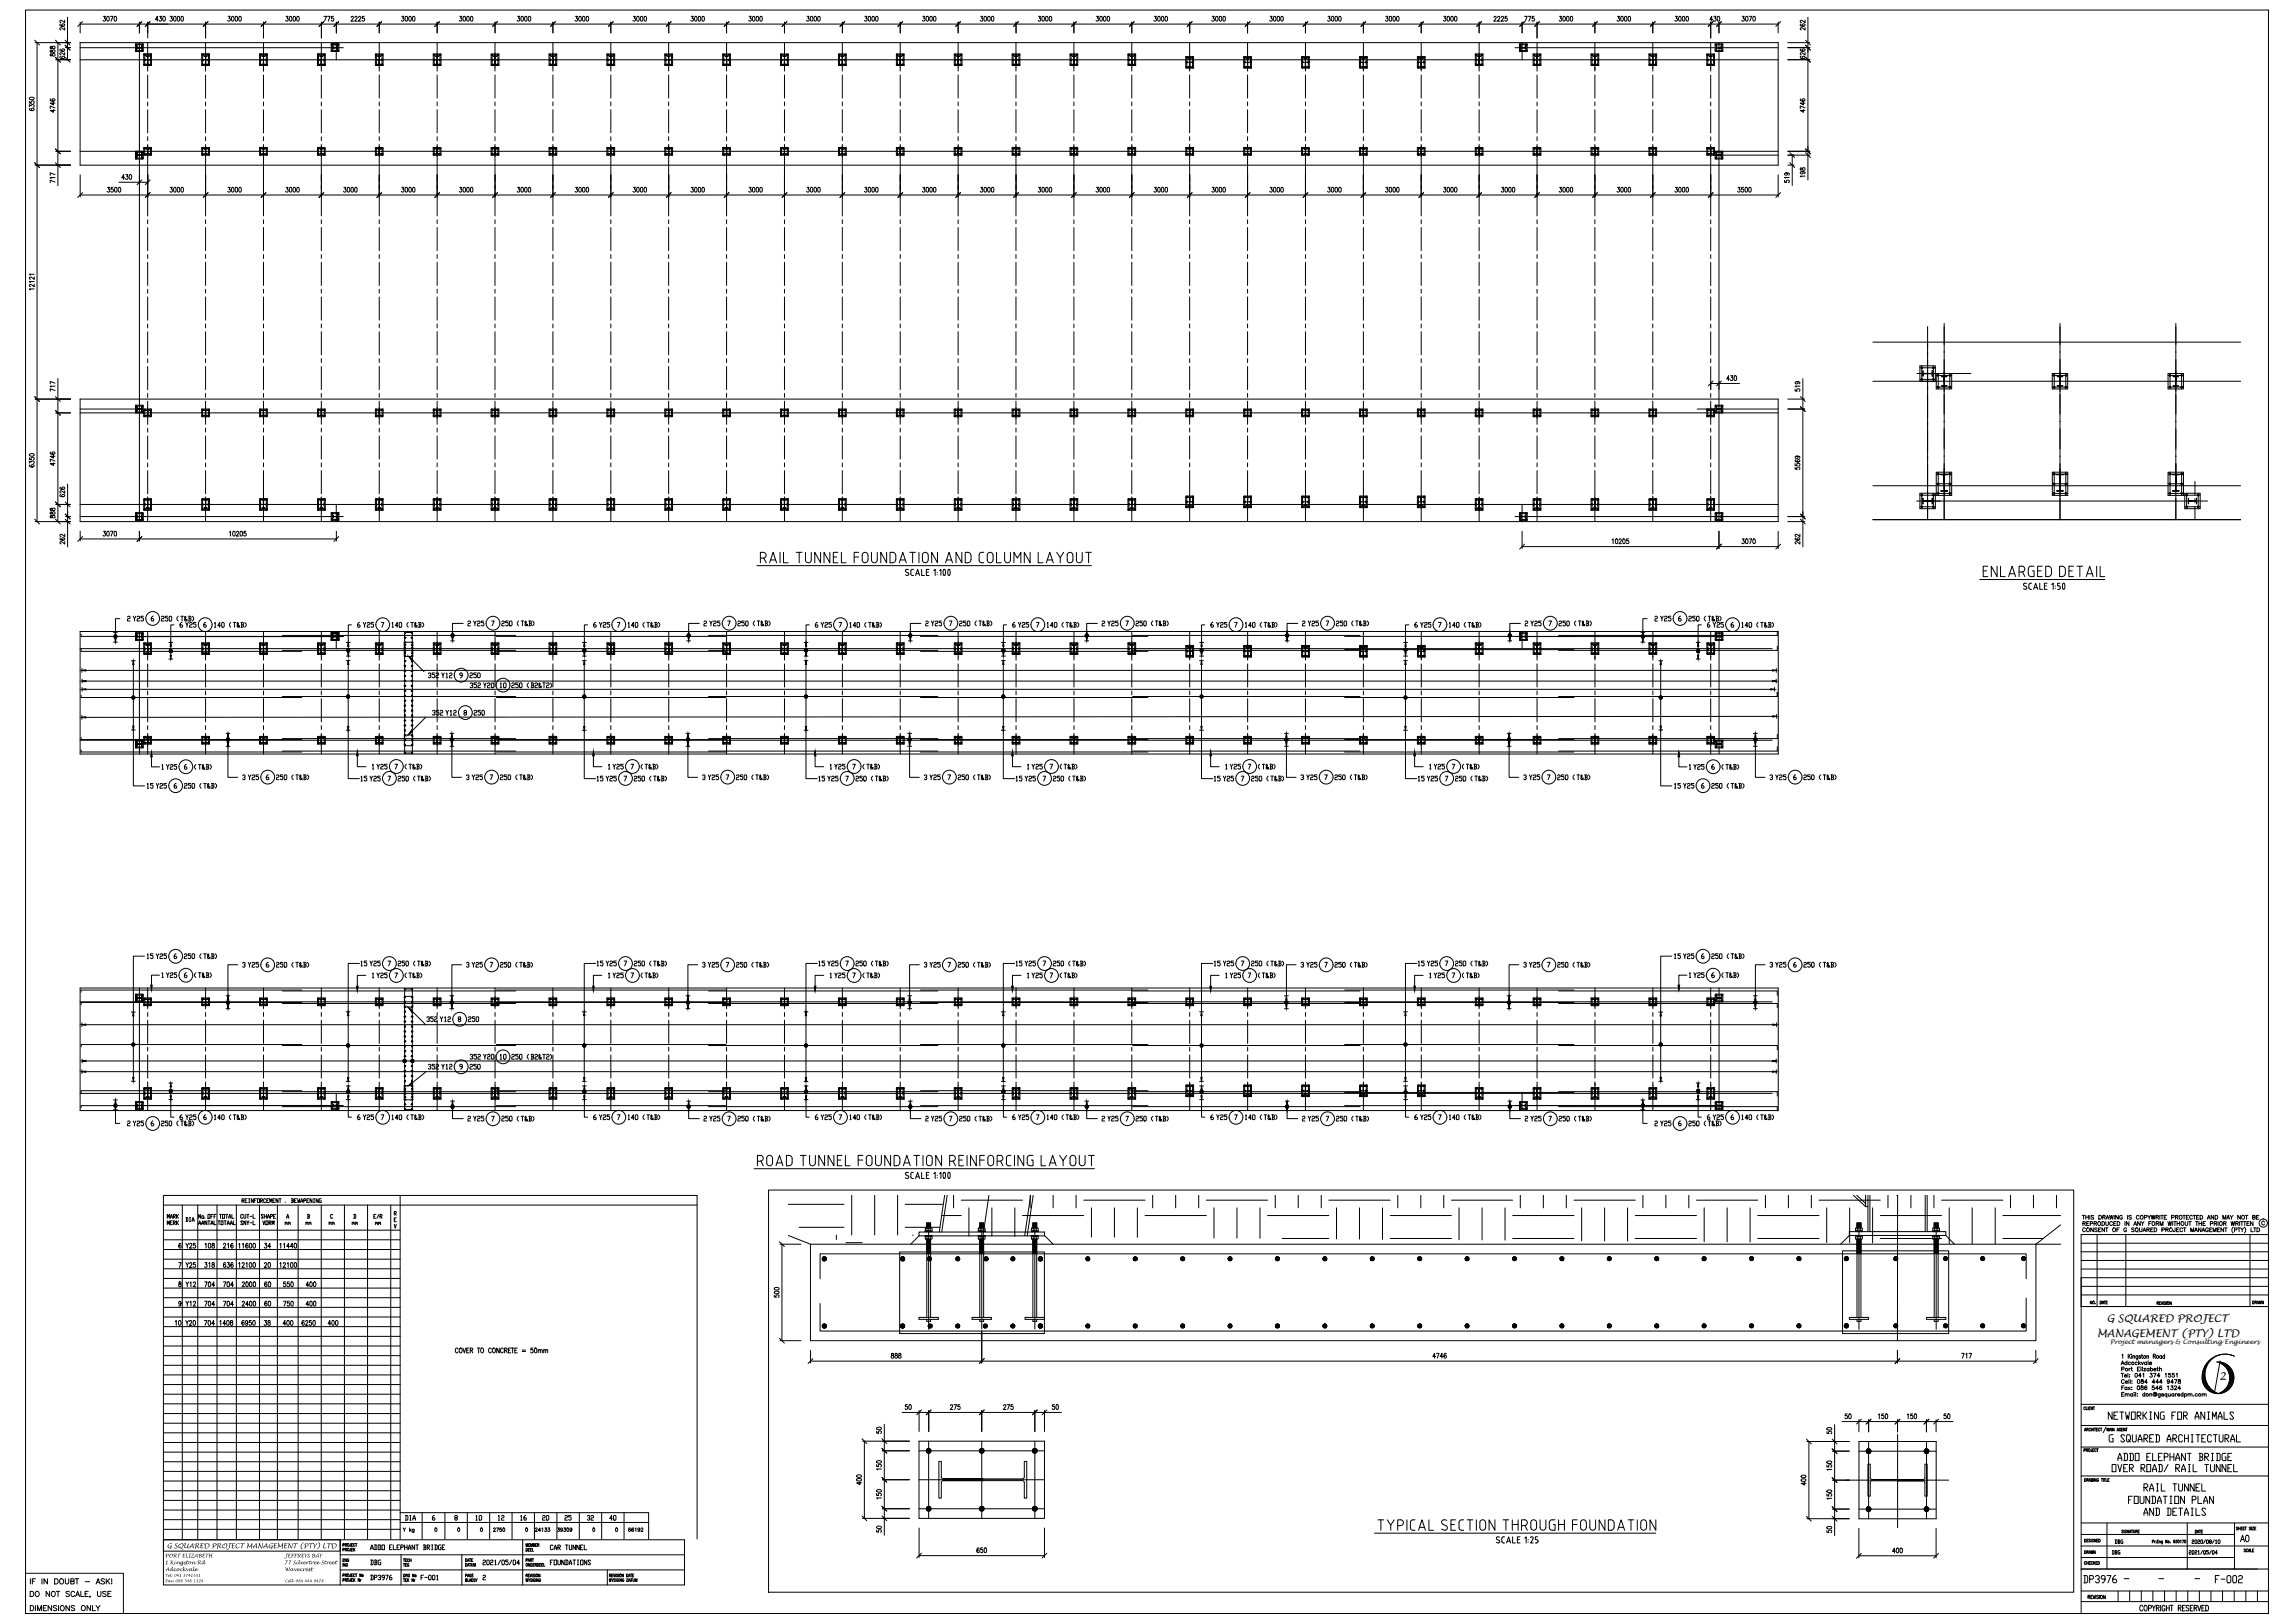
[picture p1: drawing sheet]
<svg xmlns="http://www.w3.org/2000/svg" width="1189mm" height="841mm" viewBox="0 0 1189 841" stroke-linecap="round" stroke-linejoin="round" font-family="sans-serif">
<defs><g id="words">
<text font-size="5.5" x="1150" y="715">2</text>
<g font-size="5.4">
<text x="1092" y="685">G SQUARED PROJECT</text>
<text x="1087" y="693">MANAGEMENT (PTY) LTD</text>
</g>
<text font-size="3.3" x="1094" y="697">Project managers &amp; Consulting Engineers</text>
</g></defs>
<!-- layer: center -->
<g fill="none" stroke="#000" stroke-width=".52">
<path d="M42 31h880M42 25h136M70 23h4M70 26h4M71 23v4M72 22v248M74 23v4M74 28h4M74 33h4M75 28v6M77 22v15M77 39v12"/>
<path d="M78 28v6M105 28h4M105 33h4M105 28v6M107 22v15M107 39v12M108 28v6M135 28h4M135 33h4M135 28v6M137 22v15M137 39v12"/>
<path d="M138 28v6M165 28h4M165 33h4M165 28v6M167 22v15M167 39v12M168 28v6M172 23h4M172 26h4M172 23v4M174 22v9M175 23v4"/>
<path d="M195 28h4M195 33h4M195 28v6M197 22v15M197 39v12M198 28v6M225 28h4M225 33h4M225 28v6M227 22v15M227 39v12M228 28v6"/>
<path d="M255 28h4M255 33h4M255 28v6M257 22v15M257 39v12M258 28v6M285 28h4M285 33h4M285 28v6M287 22v15M287 39v12M288 28v6"/>
<path d="M315 28h4M315 33h4M315 28v6M317 22v15M317 39v12M318 28v6M345 28h4M345 33h4M345 28v6M347 22v15M347 39v12M348 28v6"/>
<path d="M375 28h4M375 33h4M375 28v6M377 22v15M377 39v12M378 28v6M405 28h4M405 33h4M405 28v6M407 22v15M407 39v12M408 28v6"/>
<path d="M435 28h4M435 33h4M435 28v6M437 22v15M437 39v12M438 28v6M465 28h4M465 33h4M465 28v6M467 22v15M467 39v12M468 28v6"/>
<path d="M495 28h4M495 33h4M495 28v6M497 22v15M497 39v12M498 28v6M525 28h4M525 33h4M525 28v6M527 22v15M527 39v12M528 28v6"/>
<path d="M555 28h4M555 33h4M555 28v6M557 22v15M557 39v12M558 28v6M585 28h4M585 33h4M585 28v6M587 22v15M587 39v12M588 28v6"/>
<path d="M615 30h4M615 32h4M615 35h4M615 29v6M617 22v15M617 39v12M618 29v6M645 30h4M645 32h4M645 35h4M645 29v6M647 22v15"/>
<path d="M647 39v12M648 29v6M675 30h4M675 32h4M675 35h4M675 29v6M677 22v15M677 39v12M678 29v6M705 30h4M705 32h4M705 35h4"/>
<path d="M705 29v6M707 22v15M707 39v12M708 29v6M735 30h4M735 32h4M735 35h4M735 29v6M737 22v15M737 39v12M738 29v6M765 28h4"/>
<path d="M765 33h4M765 28v6M767 22v15M767 39v12M768 28v6M785 25h137M787 23h4M787 26h4M788 23v4M789 22v9M791 23v4M795 28h4"/>
<path d="M795 33h4M795 28v6M797 22v15M797 39v12M798 28v6M825 28h4M825 33h4M825 28v6M827 22v15M827 39v12M828 28v6M855 28h4"/>
<path d="M855 33h4M855 28v6M857 22v15M857 39v12M858 28v6M885 28h4M885 33h4M885 28v6M887 22v15M887 39v12M888 28v6M889 23h4"/>
<path d="M889 26h4M889 23v4M891 22v248M892 23v4M77 53v2M77 57v12M107 53v2M107 57v12M137 53v2M137 57v12M167 53v2M167 57v12"/>
<path d="M197 53v2M197 57v12M227 53v2M227 57v12M257 53v2M257 57v12M287 53v2M287 57v12M317 53v2M317 57v12M347 53v2M347 57v12"/>
<path d="M377 53v2M377 57v12M407 53v2M407 57v12M437 53v2M437 57v12M467 53v2M467 57v12M497 53v2M497 57v12M527 53v2M527 57v12"/>
<path d="M557 53v2M557 57v12M587 53v2M587 57v12M617 53v2M617 57v12M647 53v2M647 57v12M677 53v2M677 57v12M707 53v2M707 57v12"/>
<path d="M737 53v2M737 57v12M767 53v2M767 57v12M797 53v2M797 57v12M827 53v2M827 57v12M857 53v2M857 57v12M887 53v2M887 57v12"/>
<path d="M42 78h880M70 79h4M71 78v4M74 78v4M74 77h4M74 80h4M75 76v4M77 71v2M77 75v19M78 76v4M105 77h4M105 80h4"/>
<path d="M105 76v4M107 71v2M107 75v19M108 76v4M135 77h4M135 80h4M135 76v4M137 71v2M137 75v19M138 76v4M165 77h4M165 80h4"/>
<path d="M165 76v4M167 71v2M167 75v19M168 76v4M195 77h4M195 80h4M195 76v4M197 71v2M197 75v19M198 76v4M225 77h4M225 80h4"/>
<path d="M225 76v4M227 71v2M227 75v19M228 76v4M255 77h4M255 80h4M255 76v4M257 71v2M257 75v19M258 76v4M285 77h4M285 80h4"/>
<path d="M285 76v4M287 71v2M287 75v19M288 76v4M315 77h4M315 80h4M315 76v4M317 71v2M317 75v19M318 76v4M345 77h4M345 80h4"/>
<path d="M345 76v4M347 71v2M347 75v19M348 76v4M375 77h4M375 80h4M375 76v4M377 71v2M377 75v19M378 76v4M405 77h4M405 80h4"/>
<path d="M405 76v4M407 71v2M407 75v19M408 76v4M435 77h4M435 80h4M435 76v4M437 71v2M437 75v19M438 76v4M465 77h4M465 80h4"/>
<path d="M465 76v4M467 71v2M467 75v19M468 76v4M495 77h4M495 80h4M495 76v4M497 71v2M497 75v19M498 76v4M525 77h4M525 80h4"/>
<path d="M525 76v4M527 71v2M527 75v19M528 76v4M555 77h4M555 80h4M555 76v4M557 71v2M557 75v19M558 76v4M585 77h4M585 80h4"/>
<path d="M585 76v4M587 71v2M587 75v19M588 76v4M615 77h4M615 80h4M615 76v4M617 71v2M617 75v19M618 76v4M645 77h4M645 80h4"/>
<path d="M645 76v4M647 71v2M647 75v19M648 76v4M675 77h4M675 80h4M675 76v4M677 71v2M677 75v19M678 76v4M705 77h4M705 80h4"/>
<path d="M705 76v4M707 71v2M707 75v19M708 76v4M735 77h4M735 80h4M735 76v4M737 71v2M737 75v19M738 76v4M765 77h4M765 80h4"/>
<path d="M765 76v4M767 71v2M767 75v19M768 76v4M795 77h4M795 80h4M795 76v4M797 71v2M797 75v19M798 76v4M825 77h4M825 80h4"/>
<path d="M825 76v4M827 71v2M827 75v19M828 76v4M855 77h4M855 80h4M855 76v4M857 71v2M857 75v19M858 76v4M885 77h4M885 80h4"/>
<path d="M885 76v4M887 71v2M887 75v19M888 76v4M889 79h4M889 78v4M892 78v4M70 82h4M71 80h3M77 96v2M77 100v12M107 96v2"/>
<path d="M107 100v12M137 96v2M137 100v12M167 96v2M167 100v12M197 96v2M197 100v12M227 96v2M227 100v12M257 96v2M257 100v12M287 96v2"/>
<path d="M287 100v12M317 96v2M317 100v12M347 96v2M347 100v12M377 96v2M377 100v12M407 96v2M407 100v12M437 96v2M437 100v12M467 96v2"/>
<path d="M467 100v12M497 96v2M497 100v12M527 96v2M527 100v12M557 96v2M557 100v12M587 96v2M587 100v12M617 96v2M617 100v12M647 96v2"/>
<path d="M647 100v12M677 96v2M677 100v12M707 96v2M707 100v12M737 96v2M737 100v12M767 96v2M767 100v12M797 96v2M797 100v12M827 96v2"/>
<path d="M827 100v12M857 96v2M857 100v12M887 96v2M887 100v12M889 80h33M889 82h4M77 114v2M77 118v12M107 114v2M107 118v12M137 114v2"/>
<path d="M137 118v12M167 114v2M167 118v12M197 114v2M197 118v12M227 114v2M227 118v12M257 114v2M257 118v12M287 114v2M287 118v12M317 114v2"/>
<path d="M317 118v12M347 114v2M347 118v12M377 114v2M377 118v12M407 114v2M407 118v12M437 114v2M437 118v12M467 114v2M467 118v12M497 114v2"/>
<path d="M497 118v12M527 114v2M527 118v12M557 114v2M557 118v12M587 114v2M587 118v12M617 114v2M617 118v12M647 114v2M647 118v12M677 114v2"/>
<path d="M677 118v12M707 114v2M707 118v12M737 114v2M737 118v12M767 114v2M767 118v12M797 114v2M797 118v12M827 114v2M827 118v12M857 114v2"/>
<path d="M857 118v12M887 114v2M887 118v12M77 132v2M77 136v12M107 132v2M107 136v12M137 132v2M137 136v12M167 132v2M167 136v12M197 132v2"/>
<path d="M197 136v12M227 132v2M227 136v12M257 132v2M257 136v12M287 132v2M287 136v12M317 132v2M317 136v12M347 132v2M347 136v12M377 132v2"/>
<path d="M377 136v12M407 132v2M407 136v12M437 132v2M437 136v12M467 132v2M467 136v12M497 132v2M497 136v12M527 132v2M527 136v12M557 132v2"/>
<path d="M557 136v12M587 132v2M587 136v12M617 132v2M617 136v12M647 132v2M647 136v12M677 132v2M677 136v12M707 132v2M707 136v12M737 132v2"/>
<path d="M737 136v12M767 132v2M767 136v12M797 132v2M797 136v12M827 132v2M827 136v12M857 132v2M857 136v12M887 132v2M887 136v12M77 150v2"/>
<path d="M77 154v12M107 150v2M107 154v12M137 150v2M137 154v12M167 150v2M167 154v12M197 150v2M197 154v12M227 150v2M227 154v12M257 150v2"/>
<path d="M257 154v12M287 150v2M287 154v12M317 150v2M317 154v12M347 150v2M347 154v12M377 150v2M377 154v12M407 150v2M407 154v12M437 150v2"/>
<path d="M437 154v12M467 150v2M467 154v12M497 150v2M497 154v12M527 150v2M527 154v12M557 150v2M557 154v12M587 150v2M587 154v12M617 150v2"/>
<path d="M617 154v12M647 150v2M647 154v12M677 150v2M677 154v12M707 150v2M707 154v12M737 150v2M737 154v12M767 150v2M767 154v12M797 150v2"/>
<path d="M797 154v12M827 150v2M827 154v12M857 150v2M857 154v12M887 150v2M887 154v12M77 168v2M77 172v12M107 168v2M107 172v12M137 168v2"/>
<path d="M137 172v12M167 168v2M167 172v12M197 168v2M197 172v12M227 168v2M227 172v12M257 168v2M257 172v12M287 168v2M287 172v12M317 168v2"/>
<path d="M317 172v12M347 168v2M347 172v12M377 168v2M377 172v12M407 168v2M407 172v12M437 168v2M437 172v12M467 168v2M467 172v12M497 168v2"/>
<path d="M497 172v12M527 168v2M527 172v12M557 168v2M557 172v12M587 168v2M587 172v12M617 168v2M617 172v12M647 168v2M647 172v12M677 168v2"/>
<path d="M677 172v12M707 168v2M707 172v12M737 168v2M737 172v12M767 168v2M767 172v12M797 168v2M797 172v12M827 168v2M827 172v12M857 168v2"/>
<path d="M857 172v12M887 168v2M887 172v12M999 169v100M1008 168v12M1068 168v12M1128 168v12M77 186v2M77 190v12M107 186v2M107 190v12M137 186v2"/>
<path d="M137 190v12M167 186v2M167 190v12M197 186v2M197 190v12M227 186v2M227 190v12M257 186v2M257 190v12M287 186v2M287 190v12M317 186v2"/>
<path d="M317 190v12M347 186v2M347 190v12M377 186v2M377 190v12M407 186v2M407 190v12M437 186v2M437 190v12M467 186v2M467 190v12M497 186v2"/>
<path d="M497 190v12M527 186v2M527 190v12M557 186v2M557 190v12M587 186v2M587 190v12M617 186v2M617 190v12M647 186v2M647 190v12M677 186v2"/>
<path d="M677 190v12M707 186v2M707 190v12M737 186v2M737 190v12M767 186v2M767 190v12M797 186v2M797 190v12M827 186v2M827 190v12M857 186v2"/>
<path d="M857 190v12M887 186v2M887 190v12M971 198h190M993 194h28M995 191h8M995 197h8M996 190v8M1002 190v8M1003 195h8M1004 194v8M1008 181v3"/>
<path d="M1008 185v31M1010 194v8M1064 195h8M1065 194v8M1068 181v3M1068 185v31M1071 194v8M1124 195h8M1125 194v8M1128 181v3M1128 185v31M1131 194v8"/>
<path d="M42 212h32M42 214h880M70 210h4M70 213h4M71 210v4M74 210v4M74 215h4M74 212h4M75 212v4M77 204v2M77 208v12M78 212v4"/>
<path d="M105 215h4M105 212h4M105 212v4M107 204v2M107 208v12M108 212v4M135 215h4M135 212h4M135 212v4M137 204v2M137 208v12M138 212v4"/>
<path d="M165 215h4M165 212h4M165 212v4M167 204v2M167 208v12M168 212v4M195 215h4M195 212h4M195 212v4M197 204v2M197 208v12M198 212v4"/>
<path d="M225 215h4M225 212h4M225 212v4M227 204v2M227 208v12M228 212v4M255 215h4M255 212h4M255 212v4M257 204v2M257 208v12M258 212v4"/>
<path d="M285 215h4M285 212h4M285 212v4M287 204v2M287 208v12M288 212v4M315 215h4M315 212h4M315 212v4M317 204v2M317 208v12M318 212v4"/>
<path d="M345 215h4M345 212h4M345 212v4M347 204v2M347 208v12M348 212v4M375 215h4M375 212h4M375 212v4M377 204v2M377 208v12M378 212v4"/>
<path d="M405 215h4M405 212h4M405 212v4M407 204v2M407 208v12M408 212v4M435 215h4M435 212h4M435 212v4M437 204v2M437 208v12M438 212v4"/>
<path d="M465 215h4M465 212h4M465 212v4M467 204v2M467 208v12M468 212v4M495 215h4M495 212h4M495 212v4M497 204v2M497 208v12M498 212v4"/>
<path d="M525 215h4M525 212h4M525 212v4M527 204v2M527 208v12M528 212v4M555 215h4M555 212h4M555 212v4M557 204v2M557 208v12M558 212v4"/>
<path d="M585 215h4M585 212h4M585 212v4M587 204v2M587 208v12M588 212v4M615 215h4M615 212h4M615 212v4M617 204v2M617 208v12M618 212v4"/>
<path d="M645 215h4M645 212h4M645 212v4M647 204v2M647 208v12M648 212v4M675 215h4M675 212h4M675 212v4M677 204v2M677 208v12M678 212v4"/>
<path d="M705 215h4M705 212h4M705 212v4M707 204v2M707 208v12M708 212v4M735 215h4M735 212h4M735 212v4M737 204v2M737 208v12M738 212v4"/>
<path d="M765 215h4M765 212h4M765 212v4M767 204v2M767 208v12M768 212v4M795 215h4M795 212h4M795 212v4M797 204v2M797 208v12M798 212v4"/>
<path d="M825 215h4M825 212h4M825 212v4M827 204v2M827 208v12M828 212v4M855 215h4M855 212h4M855 212v4M857 204v2M857 208v12M858 212v4"/>
<path d="M880 212h42M885 215h4M885 212h4M885 212v4M887 204v2M887 208v12M888 212v4M889 210h4M889 213h4M889 210v4M892 210v4M1003 201h8"/>
<path d="M1008 217v3M1064 201h8M1068 217v3M1124 201h8M1128 217v3M77 222v2M77 226v12M77 240v2M107 222v2M107 226v12M107 240v2M137 222v2"/>
<path d="M137 226v12M137 240v2M167 222v2M167 226v12M167 240v2M197 222v2M197 226v12M197 240v2M227 222v2M227 226v12M227 240v2M257 222v2"/>
<path d="M257 226v12M257 240v2M287 222v2M287 226v12M287 240v2M317 222v2M317 226v12M317 240v2M347 222v2M347 226v12M347 240v2M377 222v2"/>
<path d="M377 226v12M377 240v2M407 222v2M407 226v12M407 240v2M437 222v2M437 226v12M437 240v2M467 222v2M467 226v12M467 240v2M497 222v2"/>
<path d="M497 226v12M497 240v2M527 222v2M527 226v12M527 240v2M557 222v2M557 226v12M557 240v2M587 222v2M587 226v12M587 240v2M617 222v2"/>
<path d="M617 226v12M617 240v2M647 222v2M647 226v12M647 240v2M677 222v2M677 226v12M677 240v2M707 222v2M707 226v12M707 240v2M737 222v2"/>
<path d="M737 226v12M737 240v2M767 222v2M767 226v12M767 240v2M797 222v2M797 226v12M797 240v2M827 222v2M827 226v12M827 240v2M857 222v2"/>
<path d="M857 226v12M857 240v2M887 222v2M887 226v12M887 240v2M1008 221v13M1008 235v3M1008 239v30M1068 221v13M1068 235v3M1068 239v30M1128 221v13"/>
<path d="M1128 235v3M1128 239v17M74 259h4M75 258v6M77 244v12M77 257v13M78 258v6M105 259h4M105 258v6M107 244v12M107 257v13M108 258v6"/>
<path d="M135 259h4M135 258v6M137 244v26M138 258v6M165 259h4M165 258v6M167 244v12M167 257v13M168 258v6M195 259h4M195 258v6M197 244v12"/>
<path d="M197 257v13M198 258v6M225 259h4M225 258v6M227 244v12M227 257v13M228 258v6M255 259h4M255 258v6M257 244v12M257 257v13M258 258v6"/>
<path d="M285 259h4M285 258v6M287 244v12M287 257v13M288 258v6M315 259h4M315 258v6M317 244v12M317 257v13M318 258v6M345 259h4M345 258v6"/>
<path d="M347 244v12M347 257v13M348 258v6M375 259h4M375 258v6M377 244v12M377 257v13M378 258v6M405 259h4M405 258v6M407 244v12M407 257v13"/>
<path d="M408 258v6M435 259h4M435 258v6M437 244v12M437 257v13M438 258v6M465 259h4M465 258v6M467 244v12M467 257v13M468 258v6M495 259h4"/>
<path d="M495 258v6M497 244v12M497 257v13M498 258v6M525 259h4M525 258v6M527 244v12M527 257v13M528 258v6M555 259h4M555 258v6M557 244v12"/>
<path d="M557 257v13M558 258v6M585 259h4M585 258v6M587 244v12M587 257v13M588 258v6M615 258h4M615 257v6M617 244v12M617 256v14M618 257v6"/>
<path d="M645 258h4M645 257v6M647 244v12M647 256v14M648 257v6M675 258h4M675 257v6M677 244v12M677 256v14M678 257v6M705 258h4M705 257v6"/>
<path d="M707 244v12M707 256v14M708 257v6M735 258h4M735 257v6M737 244v12M737 256v14M738 257v6M765 259h4M765 258v6M767 244v12M767 257v13"/>
<path d="M768 258v6M795 259h4M795 258v6M797 244v12M797 257v13M798 258v6M825 259h4M825 258v6M827 244v12M827 256v14M828 258v6M855 259h4"/>
<path d="M855 258v6M857 244v12M857 257v13M858 258v6M885 259h4M885 258v6M887 244v12M887 257v13M888 258v6M971 252h190M993 260h151M995 257h8"/>
<path d="M996 256v8M1002 256v8M1003 256h8M1003 251h8M1003 246h8M1004 245v12M1010 245v12M1064 256h8M1064 251h8M1064 246h8M1065 245v12M1071 245v12"/>
<path d="M1124 256h8M1124 251h8M1124 246h8M1125 245v12M1128 257v12M1131 245v12M1132 257h8M1133 256v8M1138 249v7M1138 258v2M1139 256v8M42 261h880"/>
<path d="M42 268h136M70 266h4M70 269h4M71 266v4M74 266v4M74 264h4M105 264h4M135 264h4M165 264h4M172 266h4M172 269h4M172 266v4"/>
<path d="M174 261v9M175 266v4M195 264h4M225 264h4M255 264h4M285 264h4M315 264h4M345 264h4M375 264h4M405 264h4M435 264h4M465 264h4"/>
<path d="M495 264h4M525 264h4M555 264h4M585 264h4M615 263h4M615 260h4M645 263h4M645 260h4M675 263h4M675 260h4M705 263h4M705 260h4"/>
<path d="M735 263h4M735 260h4M765 264h4M785 268h137M787 266h4M787 269h4M788 266v4M789 261v9M791 266v4M795 264h4M825 264h4M855 264h4"/>
<path d="M885 264h4M889 266h4M889 269h4M889 266v4M892 266v4M995 263h8M1132 263h8M1138 262v7M42 336h876M70 330h108M70 331h4M70 328h4"/>
<path d="M71 328v4M72 327v64M74 328v4M74 334h4M74 339h4M75 333v6M77 327v15M78 333v6M105 334h4M105 339h4M105 333v6M107 327v15"/>
<path d="M108 333v6M135 334h4M135 339h4M135 333v6M137 327v15M138 333v6M165 334h4M165 339h4M165 333v6M167 327v15M168 333v6M172 331h4"/>
<path d="M172 328h4M172 328v4M174 327v9M175 328v4M195 334h4M195 339h4M195 333v6M197 327v15M198 333v6M225 334h4M225 339h4M225 333v6"/>
<path d="M227 327v15M228 333v6M255 334h4M255 339h4M255 333v6M257 327v15M258 333v6M285 334h4M285 339h4M285 333v6M287 327v15M288 333v6"/>
<path d="M315 334h4M315 339h4M315 333v6M317 327v15M318 333v6M345 334h4M345 339h4M345 333v6M347 327v15M348 333v6M375 334h4M375 339h4"/>
<path d="M375 333v6M377 327v15M378 333v6M405 334h4M405 339h4M405 333v6M407 327v15M408 333v6M435 334h4M435 339h4M435 333v6M437 327v15"/>
<path d="M438 333v6M465 334h4M465 339h4M465 333v6M467 327v15M468 333v6M495 334h4M495 339h4M495 333v6M497 327v15M498 333v6M525 334h4"/>
<path d="M525 339h4M525 333v6M527 327v15M528 333v6M555 334h4M555 339h4M555 333v6M557 327v15M558 333v6M585 334h4M585 339h4M585 333v6"/>
<path d="M587 327v15M588 333v6M615 335h4M615 337h4M615 340h4M615 334v6M617 327v15M618 334v6M645 335h4M645 337h4M645 340h4M645 334v6"/>
<path d="M647 327v15M648 334v6M675 335h4M675 337h4M675 340h4M675 334v6M677 327v15M678 334v6M705 335h4M705 337h4M705 340h4M705 334v6"/>
<path d="M707 327v15M708 334v6M735 335h4M735 337h4M735 340h4M735 334v6M737 327v15M738 334v6M765 334h4M765 339h4M765 333v6M767 327v15"/>
<path d="M768 333v6M785 330h108M787 331h4M787 328h4M788 328v4M789 327v9M791 328v4M795 334h4M795 339h4M795 333v6M797 327v15M798 333v6"/>
<path d="M825 334h4M825 339h4M825 333v6M827 327v15M828 333v6M855 334h4M855 339h4M855 333v6M857 327v15M858 333v6M885 334h4M885 339h4"/>
<path d="M885 333v6M887 327v15M888 333v6M889 331h4M889 328h4M889 328v4M891 327v64M892 328v4M77 344v12M77 358v2M107 344v12M107 358v2"/>
<path d="M137 344v12M137 358v2M167 344v12M167 358v2M197 344v12M197 358v2M227 344v12M227 358v2M257 344v12M257 358v2M287 344v12M287 358v2"/>
<path d="M317 344v12M317 358v2M347 344v12M347 358v2M377 344v12M377 358v2M407 344v12M407 358v2M437 344v12M437 358v2M467 344v12M467 358v2"/>
<path d="M497 344v12M497 358v2M527 344v12M527 358v2M557 344v12M557 358v2M587 344v12M587 358v2M617 344v12M617 358v2M647 344v12M647 358v2"/>
<path d="M677 344v12M677 358v2M707 344v12M707 358v2M737 344v12M737 358v2M767 344v12M767 358v2M797 344v12M797 358v2M827 344v12M827 358v2"/>
<path d="M857 344v12M857 358v2M887 344v12M887 358v2M77 362v12M77 376v2M107 362v12M107 376v2M137 362v12M137 376v2M167 362v12M167 376v2"/>
<path d="M197 362v12M197 376v2M227 362v12M227 376v2M257 362v12M257 376v2M287 362v12M287 376v2M317 362v12M317 376v2M347 362v12M347 376v2"/>
<path d="M377 362v12M377 376v2M407 362v12M407 376v2M437 362v12M437 376v2M467 362v12M467 376v2M497 362v12M497 376v2M527 362v12M527 376v2"/>
<path d="M557 362v12M557 376v2M587 362v12M587 376v2M617 362v12M617 376v2M647 362v12M647 376v2M677 362v12M677 376v2M707 362v12M707 376v2"/>
<path d="M737 362v12M737 376v2M767 362v12M767 376v2M797 362v12M797 376v2M827 362v12M827 376v2M857 362v12M857 376v2M887 362v12M887 376v2"/>
<path d="M42 384h876M70 387h4M70 384h4M71 384v4M71 386h3M74 384v4M74 382h4M74 385h4M75 382v4M77 380v11M78 382v4M105 382h4"/>
<path d="M105 385h4M105 382v4M107 380v11M108 382v4M135 382h4M135 385h4M135 382v4M137 380v11M138 382v4M165 382h4M165 385h4M165 382v4"/>
<path d="M167 380v11M168 382v4M195 382h4M195 385h4M195 382v4M197 380v11M198 382v4M225 382h4M225 385h4M225 382v4M227 380v11M228 382v4"/>
<path d="M255 382h4M255 385h4M255 382v4M257 380v11M258 382v4M285 382h4M285 385h4M285 382v4M287 380v11M288 382v4M315 382h4M315 385h4"/>
<path d="M315 382v4M317 380v11M318 382v4M345 382h4M345 385h4M345 382v4M347 380v11M348 382v4M375 382h4M375 385h4M375 382v4M377 380v11"/>
<path d="M378 382v4M405 382h4M405 385h4M405 382v4M407 380v11M408 382v4M435 382h4M435 385h4M435 382v4M437 380v11M438 382v4M465 382h4"/>
<path d="M465 385h4M465 382v4M467 380v11M468 382v4M495 382h4M495 385h4M495 382v4M497 380v11M498 382v4M525 382h4M525 385h4M525 382v4"/>
<path d="M527 380v11M528 382v4M555 382h4M555 385h4M555 382v4M557 380v11M558 382v4M585 382h4M585 385h4M585 382v4M587 380v11M588 382v4"/>
<path d="M615 382h4M615 385h4M615 382v4M617 380v11M618 382v4M645 382h4M645 385h4M645 382v4M647 380v11M648 382v4M675 382h4M675 385h4"/>
<path d="M675 382v4M677 380v11M678 382v4M705 382h4M705 385h4M705 382v4M707 380v11M708 382v4M735 382h4M735 385h4M735 382v4M737 380v11"/>
<path d="M738 382v4M765 382h4M765 385h4M765 382v4M767 380v11M768 382v4M795 382h4M795 385h4M795 382v4M797 380v11M798 382v4M825 382h4"/>
<path d="M825 385h4M825 382v4M827 380v11M828 382v4M855 382h4M855 385h4M855 382v4M857 380v11M858 382v4M885 382h4M885 385h4M885 382v4"/>
<path d="M887 380v11M888 382v4M889 387h4M889 384h4M889 384v4M890 386h2M892 384v4M42 519h876M70 516h4M70 519h4M71 515v4M71 517h3"/>
<path d="M72 512v63M74 515v4M74 518h4M75 517v4M77 512v11M78 517v4M105 518h4M105 517v4M107 512v11M108 517v4M135 518h4M135 517v4"/>
<path d="M137 512v11M138 517v4M165 518h4M165 517v4M167 512v11M168 517v4M195 518h4M195 517v4M197 512v11M198 517v4M225 518h4M225 517v4"/>
<path d="M227 512v11M228 517v4M255 518h4M255 517v4M257 512v11M258 517v4M285 518h4M285 517v4M287 512v11M288 517v4M315 518h4M315 517v4"/>
<path d="M317 512v11M318 517v4M345 518h4M345 517v4M347 512v11M348 517v4M375 518h4M375 517v4M377 512v11M378 517v4M405 518h4M405 517v4"/>
<path d="M407 512v11M408 517v4M435 518h4M435 517v4M437 512v11M438 517v4M465 518h4M465 517v4M467 512v11M468 517v4M495 518h4M495 517v4"/>
<path d="M497 512v11M498 517v4M525 518h4M525 517v4M527 512v11M528 517v4M555 518h4M555 517v4M557 512v11M558 517v4M585 518h4M585 517v4"/>
<path d="M587 512v11M588 517v4M615 518h4M615 517v4M617 512v11M618 517v4M645 518h4M645 517v4M647 512v11M648 517v4M675 518h4M675 517v4"/>
<path d="M677 512v11M678 517v4M705 518h4M705 517v4M707 512v11M708 517v4M735 518h4M735 517v4M737 512v11M738 517v4M765 518h4M765 517v4"/>
<path d="M767 512v11M768 517v4M795 518h4M795 517v4M797 512v11M798 517v4M825 518h4M825 517v4M827 512v11M828 517v4M855 518h4M855 517v4"/>
<path d="M857 512v11M858 517v4M885 518h4M885 517v4M887 512v11M888 517v4M889 516h4M889 519h4M889 515v4M890 517h2M891 512v63M892 515v4"/>
<path d="M74 521h4M77 525v2M77 529v12M105 521h4M107 525v2M107 529v12M135 521h4M137 525v2M137 529v12M165 521h4M167 525v2M167 529v12"/>
<path d="M195 521h4M197 525v2M197 529v12M225 521h4M227 525v2M227 529v12M255 521h4M257 525v2M257 529v12M285 521h4M287 525v2M287 529v12"/>
<path d="M315 521h4M317 525v2M317 529v12M345 521h4M347 525v2M347 529v12M375 521h4M377 525v2M377 529v12M405 521h4M407 525v2M407 529v12"/>
<path d="M435 521h4M437 525v2M437 529v12M465 521h4M467 525v2M467 529v12M495 521h4M497 525v2M497 529v12M525 521h4M527 525v2M527 529v12"/>
<path d="M555 521h4M557 525v2M557 529v12M585 521h4M587 525v2M587 529v12M615 521h4M617 525v2M617 529v12M645 521h4M647 525v2M647 529v12"/>
<path d="M675 521h4M677 525v2M677 529v12M705 521h4M707 525v2M707 529v12M735 521h4M737 525v2M737 529v12M765 521h4M767 525v2M767 529v12"/>
<path d="M795 521h4M797 525v2M797 529v12M825 521h4M827 525v2M827 529v12M855 521h4M857 525v2M857 529v12M885 521h4M887 525v2M887 529v12"/>
<path d="M77 543v2M77 547v12M107 543v2M107 547v12M137 543v2M137 547v12M167 543v2M167 547v12M197 543v2M197 547v12M227 543v2M227 547v12"/>
<path d="M257 543v2M257 547v12M287 543v2M287 547v12M317 543v2M317 547v12M347 543v2M347 547v12M377 543v2M377 547v12M407 543v2M407 547v12"/>
<path d="M437 543v2M437 547v12M467 543v2M467 547v12M497 543v2M497 547v12M527 543v2M527 547v12M557 543v2M557 547v12M587 543v2M587 547v12"/>
<path d="M617 543v2M617 547v12M647 543v2M647 547v12M677 543v2M677 547v12M707 543v2M707 547v12M737 543v2M737 547v12M767 543v2M767 547v12"/>
<path d="M797 543v2M797 547v12M827 543v2M827 547v12M857 543v2M857 547v12M887 543v2M887 547v12M42 567h876M70 571h4M70 574h4M70 573h108"/>
<path d="M71 571v4M74 571v4M74 564h4M74 569h4M75 564v6M77 561v14M78 564v6M105 564h4M105 569h4M105 564v6M107 561v14M108 564v6"/>
<path d="M135 564h4M135 569h4M135 564v6M137 561v14M138 564v6M165 564h4M165 569h4M165 564v6M167 561v14M168 564v6M172 571h4M172 574h4"/>
<path d="M172 571v4M174 567v8M175 571v4M195 564h4M195 569h4M195 564v6M197 561v14M198 564v6M225 564h4M225 569h4M225 564v6M227 561v14"/>
<path d="M228 564v6M255 564h4M255 569h4M255 564v6M257 561v14M258 564v6M285 564h4M285 569h4M285 564v6M287 561v14M288 564v6M315 564h4"/>
<path d="M315 569h4M315 564v6M317 561v14M318 564v6M345 564h4M345 569h4M345 564v6M347 561v14M348 564v6M375 564h4M375 569h4M375 564v6"/>
<path d="M377 561v14M378 564v6M405 564h4M405 569h4M405 564v6M407 561v14M408 564v6M435 564h4M435 569h4M435 564v6M437 561v14M438 564v6"/>
<path d="M465 564h4M465 569h4M465 564v6M467 561v14M468 564v6M495 564h4M495 569h4M495 564v6M497 561v14M498 564v6M525 564h4M525 569h4"/>
<path d="M525 564v6M527 561v14M528 564v6M555 564h4M555 569h4M555 564v6M557 561v14M558 564v6M585 564h4M585 569h4M585 564v6M587 561v14"/>
<path d="M588 564v6M615 568h4M615 565h4M615 563h4M615 562v6M617 561v14M618 562v6M645 568h4M645 565h4M645 563h4M645 562v6M647 561v14"/>
<path d="M648 562v6M675 568h4M675 565h4M675 563h4M675 562v6M677 561v14M678 562v6M705 568h4M705 565h4M705 563h4M705 562v6M707 561v14"/>
<path d="M708 562v6M735 568h4M735 565h4M735 563h4M735 562v6M737 561v14M738 562v6M765 564h4M765 569h4M765 564v6M767 561v14M768 564v6"/>
<path d="M785 573h108M787 571h4M787 574h4M788 571v4M789 567v8M791 571v4M795 564h4M795 569h4M795 564v6M797 561v14M798 564v6M825 564h4"/>
<path d="M825 569h4M825 564v6M827 561v14M828 564v6M855 564h4M855 569h4M855 564v6M857 561v14M858 564v6M885 564h4M885 569h4M885 564v6"/>
<path d="M887 561v14M888 564v6M889 571h4M889 574h4M889 571v4M892 571v4M513 619l-4 26M983 619v1M983 619v76M481 634v55M509 634v55M536 634v55"/>
<path d="M963 634v55M1003 634v55M476 752h65M481 747v40M509 747v40M536 747v40M963 752h40M968 747v40M983 743v49M998 747v40M476 767h65M957 767h53"/>
<path d="M476 782h65M963 782h40"/>
</g>
<!-- layer: S-035-041TEXT25 -->
<g fill="none" stroke="#000" stroke-width=".52">
<path d="M71 25h.1M71 24h.1M71 24v1M72 25h-1h1M72 25h1M73 25h.1M73 24v1M73 24h.1M173 25h.1M173 25v-1v1M174 25h-1h1M174 25h1"/>
<path d="M175 25h.1M175 25v-1v1M788 25h.1M788 25v-1v1M788 25h2M790 25h.1M790 25l1-1v1h-1M890 25h.1M890 24h.1M890 25h1M890 24v1M891 25h-1"/>
<path d="M891 25h1h-1M892 25h.1M892 25v-1v1M71 80h.1M71 80v1v-1M73 80v1v-1M73 80h.1M890 80h.1M890 80v1v-1M892 80v1zM71 80h2M72 80h-1h1"/>
<path d="M73 80v1M890 80v1M890 80h2M891 80h1h-1M892 80h.1M71 212v1zM71 213h.1M71 212v-1v2M71 212h.1M71 212v-1v1M71 212h2M72 212h-1h1"/>
<path d="M73 212h.1M73 211v1zM73 212v1M73 213h.1M73 212v-1v2M890 212v-1v2M890 213h.1M890 212v1M890 212v-1v1M890 212h.1M890 212h2M891 212h1h-1"/>
<path d="M892 212h.1M892 212v-1v2v-1M71 267v1zM71 268h.1M72 268h-1h1M72 268h1M73 268h.1M73 267v1zM173 267v1zM173 268h.1M174 268h-1h1M174 268h1"/>
<path d="M175 268h.1M175 267v1zM788 267v1zM788 268h.1M788 268h2M790 268h.1M790 267l1 1zM890 267v1zM890 268h.1M890 268h1M891 268h1h-1M892 268h.1"/>
<path d="M892 267v1zM71 330v1v-1M71 329h.1M71 330h.1M71 329v1M72 330h-1h1M72 330h1M73 330h.1M73 329v1M73 329h.1M73 330v1v-1M173 330v1v-1"/>
<path d="M173 329v1zM173 330h.1M174 330h-1h1M174 330h1M175 330h.1M175 330v-1v2v-1M788 330v1v-1h2M788 329v1zM788 330h2M790 330h.1M790 330l1-1v2l-1-1M890 330v-1v2v-1"/>
<path d="M890 330h.1M890 330h1M891 330h1h-1M892 330h.1M892 330v-1v2v-1M71 386h.1M71 385h.1M71 385v1M72 386h-1h1M73 386h.1M73 386h-2M73 385v1"/>
<path d="M73 385h.1M890 386h.1M890 385h.1M890 385v1M890 386h2M891 386h1h-1M892 386h.1M892 385h.1M892 385v1M71 517v1zM71 518h.1M71 517v-1v2"/>
<path d="M71 517h.1M71 517v-1v1M71 517h2M72 517h-1h1M73 517h.1M73 516v1zM73 517v1M73 518h.1M73 517v-1v2M890 517v1M890 517v-1v1M890 517h.1"/>
<path d="M890 517h2M891 517h1h-1M892 517h.1M892 517v-1v2v-1M71 572v1zM71 574h.1M71 573v1M71 573h.1M72 573h-1h1M72 573h1M73 573h.1M73 572v1z"/>
<path d="M73 574h.1M73 573v1M173 572v1zM173 573v1zM173 573h.1M174 573h-1h1M174 573h1M175 572v2zM175 573h.1M788 572v1zM788 573v1l1-1M788 573h1"/>
<path d="M789 573h1M790 573h.1M790 572l1 2zM890 572v2zM890 573h.1M890 573h1M891 573h1h-1M892 573h.1M892 572v2zM490 619l-3 19M491 619l-3 19M534 619l-3 21"/>
<path d="M535 619l-3 22M960 619l7 6M962 619l5 5M967 619v6M968 619v19M969 619v19M998 619v19M999 619v19M967 625h1M958 640v-2h50v2M958 640l-4 5M958 640h50"/>
<path d="M1008 640l5 5M237 699a.7 .7 0 0 0-1 0v1a.7 .7 0 0 0 0 1 .7 .7 0 0 0 1-1M240 699l1 2v-2M242 700h1M243 699h-1v2h1M244 700h1v-1h-1v2M244 700l1 1M247 699h2M248 699v2M255 699a.7 .7 0 0 0-1 0 .7 .7 0 0 0-1 0v1a.7 .7 0 0 0 1 1 .7 .7 0 0 0 1-1M259 699v2l-2-2v2M261 699a.7 .7 0 0 0-1 0 .7 .7 0 0 0-1 0v1a.7 .7 0 0 0 1 1 .7 .7 0 0 0 1-1"/>
<path d="M261 700h2v-1h-2v2M262 700l1 1M264 700h.1M265 699h-1v2h1M265 699h1M266 699v2M267 700h1M268 699h-1v2h1M271 700h1M276 699h-1v1a.7 .7 0 0 1 1 0 .7 .7 0 0 1 0 1 .7 .7 0 0 1-1 0M277 699a1.1 1.1 0 0 1 1 1 1.1 1.1 0 0 1-1 1zM279 700l1-1v2"/>
<path d="M279 699v2M280 700l1-1v2M282 700l1-1v2M282 699v2M283 700l1-1v2"/>
<circle cx="239" cy="700" r="1.1"/>
<circle cx="250" cy="700" r="1.1"/>
<circle cx="256" cy="700" r="1.1"/>
</g>
<!-- layer: L1 -->
<g fill="none" stroke="#000" stroke-width=".52">
<path d="M42 22h880v64h-880zM70 23h4v4h-4zM172 23h4v4h-4zM787 23h4v4h-4zM889 23h4v4h-4zM70 78h4v4h-4zM889 78h4v4h-4zM42 207h880v63h-880zM70 210h4v4h-4zM889 210h4v4h-4zM70 266h4v4h-4zM172 266h4v4h-4z"/>
<path d="M787 266h4v4h-4zM889 266h4v4h-4zM42 327h880v64h-880zM70 328h4v4h-4zM172 328h4v4h-4zM787 328h4v4h-4zM889 328h4v4h-4zM70 384h4v4h-4zM889 384h4v4h-4zM42 512h880v63h-880zM70 515h4v4h-4zM889 515h4v4h-4z"/>
<path d="M70 571h4v4h-4zM172 571h4v4h-4zM787 571h4v4h-4zM889 571h4v4h-4zM476 638h65v2h-65zM1050 673v17h-625v-15M1050 663v-13h-625v13M476 747h65v40h-65zM963 747h40v40h-40z"/>
</g>
<!-- layer: L3 -->
<g fill="none" stroke="#000" stroke-width=".52">
<path d="M13 5h1163v831h-1163zM76 29h.1M76 29h1M76 33h1M76 31v2v-2M76 33h.1M76 29v2M77 31v2v-2M77 33h.1M77 29v2M77 29h.1M106 29h.1"/>
<path d="M106 29h1M106 33h1M106 31v2v-2M106 33h.1M106 29v2M107 33h.1M107 31v2v-2M107 29v2M107 29h.1M136 29h.1M136 29h1M136 33h1"/>
<path d="M136 33h.1M137 29v2M137 33h.1M137 31v2v-2M137 29h.1M166 29h.1M166 29h1M166 33h1M166 31v2v-2M166 33h.1M166 29v2M167 31v2v-2"/>
<path d="M167 33h.1M167 29v2M167 29h.1M196 29h.1M196 29h1M196 33h1M196 31v2v-2M196 33h.1M196 29v2M197 33h.1M197 31v2v-2M197 29v2"/>
<path d="M197 29h.1M226 29h.1M226 29h1M226 33h1M226 33h.1M227 29v2M227 33h.1M227 31v2v-2M227 29h.1M256 29h.1M256 29h1M256 33h1"/>
<path d="M256 31v2v-2M256 33h.1M256 29v2M257 31v2v-2M257 33h.1M257 29v2M257 29h.1M286 29h.1M286 29h1M286 33h1M286 31v2v-2M286 33h.1"/>
<path d="M286 29v2M287 33h.1M287 31v2v-2M287 29v2M287 29h.1M316 29h.1M316 29h1M316 33h1M316 33h.1M317 29v2M317 33h.1M317 31v2v-2"/>
<path d="M317 29h.1M346 29h.1M346 29h1M346 33h1M346 31v2v-2M346 33h.1M346 29v2M347 31v2v-2M347 33h.1M347 29v2M347 29h.1M376 29h.1"/>
<path d="M376 29h1M376 33h1M376 31v2v-2M376 33h.1M376 29v2M377 33h.1M377 31v2v-2M377 29v2M377 29h.1M406 29h.1M406 29h1M406 33h1"/>
<path d="M406 33h.1M407 29v2M407 33h.1M407 31v2v-2M407 29h.1M436 29h.1M436 29h1M436 33h1M436 33h.1M437 29v2M437 31v2v-2M437 33h.1"/>
<path d="M437 29h.1M466 29h.1M466 29h1M466 33h1M466 31v2v-2M466 33h.1M466 29v2M467 33h.1M467 31v2v-2M467 29v2M467 29h.1M496 29h.1"/>
<path d="M496 29h1M496 33h1M496 33h.1M497 29v2M497 33h.1M497 31v2v-2M497 29h.1M526 29h.1M526 29h1M526 33h1M526 33h.1M527 29v2"/>
<path d="M527 31v2v-2M527 33h.1M527 29h.1M556 29h.1M556 29h1M556 33h1M556 31v2v-2M556 33h.1M556 29v2M557 33h.1M557 31v2v-2M557 29v2"/>
<path d="M557 29h.1M586 29h.1M586 29h1M586 33h1M586 33h.1M587 29v2M587 33h.1M587 31v2v-2M587 29h.1M616 35h1M616 35h.1M617 30v1"/>
<path d="M617 30h-1M617 31v2M617 33v2v-2M617 35h.1M646 35h1zM646 30l1 1M647 31v2M647 30v1M647 35h.1M647 30h-1v1M647 33v2v-2M676 35h1z"/>
<path d="M676 30l1 1M677 31v2M677 30v1M677 35h.1M677 30h-1v1M677 33v2v-2M706 35h1M706 35h.1M707 31v2M707 30v1M707 33v2v-2M707 35h.1"/>
<path d="M707 30h-1M736 30l1 1M737 35h-1h1M737 31v2M737 30v1M737 30h-1v1M737 33v2v-2M737 35h.1M766 29h1zM766 33h1zM767 29v2M767 33h.1"/>
<path d="M767 31v2v-2M767 29h.1M796 29h.1M796 29h1M796 33h1M796 33h.1M797 29v2M797 31v2v-2M797 33h.1M797 29h.1M827 33h-1h1M827 29v2"/>
<path d="M827 31v2v-2M827 33h.1M827 29h.1M827 29h-1h1M856 29h1zM856 33h1zM857 29v2M857 33h.1M857 31v2v-2M857 29h.1M886 29h.1M886 29h1"/>
<path d="M886 33h1M886 33h.1M887 29v2M887 31v2v-2M887 33h.1M887 29h.1M76 77h.1M76 80h1M76 79v1M76 77h1M77 80h.1M77 77h-1"/>
<path d="M77 78v2v-2M77 79v1M77 77v1M106 79v1h1M106 78v2v-2M107 80h.1M107 79v1M107 77h-1v1M107 77h.1M107 78v2v-2M107 77v1M136 79v1h1"/>
<path d="M137 80h.1M137 78v2v-2M137 79v1M137 77h-1M137 77h.1M137 77v1M166 79v1h1M167 80h.1M167 77h-1M167 77h.1M167 78v2v-2M167 79v1"/>
<path d="M167 77v1M196 79v1h1M196 78v2v-2M197 80h.1M197 79v1M197 77h-1v1M197 77h.1M197 78v2v-2M197 77v1M226 79v1h1M227 80h.1M227 78v2v-2"/>
<path d="M227 79v1M227 77h-1M227 77h.1M227 77v1M256 79v1h1M257 80h.1M257 77h-1M257 77h.1M257 78v2v-2M257 79v1M257 77v1M286 79v1h1"/>
<path d="M286 78v2v-2M287 80h.1M287 77h-1v1M287 77h.1M287 78v2v-2M287 79v1M287 77v1M316 79v1h1M317 80h.1M317 78v2v-2M317 79v1M317 77h-1"/>
<path d="M317 77h.1M317 77v1M346 79v1h1M347 80h.1M347 77h-1M347 77h.1M347 78v2v-2M347 79v1M347 77v1M376 79v1h1M376 78v2v-2M377 80h.1"/>
<path d="M377 77h-1v1M377 77h.1M377 78v2v-2M377 79v1M377 77v1M406 79v1h1M407 80h.1M407 78v2v-2M407 79v1M407 77h-1M407 77h.1M407 77v1"/>
<path d="M436 79v1h1M437 80h.1M437 77h-1M437 77h.1M437 78v2v-2M437 79v1M437 77v1M466 79v1h1M466 78v2v-2M467 80h.1M467 77h-1v1M467 77h.1"/>
<path d="M467 78v2v-2M467 79v1M467 77v1M496 79v1h1M497 80h.1M497 78v2v-2M497 79v1M497 77h-1M497 77h.1M497 77v1M526 79v1h1M527 80h.1"/>
<path d="M527 77h-1M527 77h.1M527 78v2v-2M527 79v1M527 77v1M556 79v1h1M556 78v2v-2M557 80h.1M557 77h-1v1M557 77h.1M557 78v2v-2M557 79v1"/>
<path d="M557 77v1M586 79v1h1M587 80h.1M587 79v1M587 77h-1M587 77h.1M587 78v2v-2M587 77v1M616 79v1h1M617 80h.1M617 77h-1M617 77h.1"/>
<path d="M617 78v2v-2M617 79v1M617 77v1M646 80h1zM647 77v1M647 80h.1M647 77h-1h1M647 77h.1M647 78v2v-2M676 79v1h1M677 80h.1M677 79v1"/>
<path d="M677 77h-1M677 77h.1M677 78v2v-2M677 77v1M706 79v1h1M707 80h.1M707 78v2v-2M707 79v1M707 77h-1M707 77h.1M707 77v1M736 80h1z"/>
<path d="M737 77v1M737 80h.1M737 77h-1h1M737 77h.1M737 78v2v-2M766 79v1h1M767 80h.1M767 79v1M767 77h-1M767 77h.1M767 78v2v-2M767 77v1"/>
<path d="M796 79v1h1M797 80h.1M797 78v2v-2M797 79v1M797 77h-1M797 77h.1M797 77v1M826 80h1zM827 80h.1M827 77h-1h1M827 77h.1M827 77v1"/>
<path d="M827 78v2v-2M856 79v1h1M857 80h.1M857 79v1M857 77h-1M857 77h.1M857 78v2v-2M857 77v1M886 79v1h1M887 80h.1M887 78v2v-2M887 79v1"/>
<path d="M887 77h-1M887 77h.1M887 77v1M1007 195h-1h3h-1M1007 200h.1M1007 195h2M1008 198v2h1h-3h1M1008 198v-3v3M1066 200h3zM1066 195h3zM1068 198v2M1068 198v-3v3"/>
<path d="M1126 200h3zM1126 195h3zM1128 198v2M1128 198v-3v3M76 215h1zM76 213h.1M76 213h1M76 215h.1M77 214v1M77 215h.1M77 214v-1v1M77 213h.1"/>
<path d="M106 213h.1M106 213h1M106 215h1M106 215h.1M106 214v-1v1M106 214v1M107 215h.1M107 214v-1v1M107 214v1M107 213h.1M136 213h.1M136 213h1"/>
<path d="M136 215h1M136 215h.1M137 214v1M137 215h.1M137 214v-1v1M137 213h.1M166 213h.1M166 213h1M166 215h1M166 215h.1M167 215h.1M167 214v1"/>
<path d="M167 214v-1v1M167 213h.1M196 213h.1M196 213h1M196 215h1M196 215h.1M196 214v-1v1M196 214v1M197 215h.1M197 214v-1v1M197 214v1M197 213h.1"/>
<path d="M226 213h.1M226 213h1M226 215h1M226 215h.1M227 214v1M227 215h.1M227 214v-1v1M227 213h.1M256 213h.1M256 213h1M256 215h1M256 215h.1"/>
<path d="M257 215h.1M257 214v1M257 214v-1v1M257 213h.1M286 213h.1M286 213h1M286 215h1M286 215h.1M286 214v-1v1M286 214v1M287 215h.1M287 214v-1v1"/>
<path d="M287 214v1M287 213h.1M316 213h.1M316 213h1M316 215h1M316 215h.1M317 214v1M317 215h.1M317 214v-1v1M317 213h.1M346 213h.1M346 213h1"/>
<path d="M346 215h1M346 215h.1M347 215h.1M347 214v1M347 214v-1v1M347 213h.1M376 213h.1M376 213h1M376 215h1M376 215h.1M376 214v-1v1M376 214v1"/>
<path d="M377 215h.1M377 214v-1v1M377 214v1M377 213h.1M406 213h.1M406 213h1M406 215h1M406 215h.1M407 214v1M407 215h.1M407 214v-1v1M407 213h.1"/>
<path d="M436 213h.1M436 213h1M436 215h1M436 215h.1M437 215h.1M437 214v1M437 214v-1v1M437 213h.1M466 213h.1M466 213h1M466 215h1M466 215h.1"/>
<path d="M466 214v-1v1M466 214v1M467 215h.1M467 214v-1v1M467 214v1M467 213h.1M496 213h.1M496 213h1M496 215h1M496 215h.1M497 214v1M497 215h.1"/>
<path d="M497 214v-1v1M497 213h.1M526 213h.1M526 213h1M526 215h1M526 215h.1M527 215h.1M527 214v1M527 214v-1v1M527 213h.1M556 213h.1M556 213h1"/>
<path d="M556 215h1M556 215h.1M556 214v-1v1M556 214v1M557 215h.1M557 214v-1v1M557 214v1M557 213h.1M586 213h.1M586 213h1M586 215h1M586 215h.1"/>
<path d="M587 214v1M587 215h.1M587 214v-1v1M587 213h.1M616 213h.1M616 213h1M616 215h1M616 215h.1M617 215h.1M617 214v1M617 214v-1v1M617 213h.1"/>
<path d="M646 213h1zM646 215h1M647 215h-1M647 214v1M647 215h.1M647 214v-1v1M647 213h.1M676 213h.1M676 213h1M676 215h1M676 215h.1M677 214v1"/>
<path d="M677 215h.1M677 214v-1v1M677 213h.1M706 213h.1M706 213h1M706 215h1M706 215h.1M707 214v1M707 215h.1M707 214v-1v1M707 213h.1M736 213h1z"/>
<path d="M736 215h1M737 215h-1M737 214v1M737 215h.1M737 214v-1v1M737 213h.1M766 213h.1M766 213h1M766 215h1M766 215h.1M767 214v1M767 215h.1"/>
<path d="M767 214v-1v1M767 213h.1M796 213h.1M796 213h1M796 215h1M796 215h.1M797 214v1M797 215h.1M797 214v-1v1M797 213h.1M826 213h1zM826 215h1"/>
<path d="M827 215h-1M827 215h.1M827 214v1M827 214v-1v1M827 213h.1M856 213h.1M856 213h1M856 215h1M856 215h.1M857 214v1M857 215h.1M857 214v-1v1"/>
<path d="M857 213h.1M886 213h.1M886 213h1M886 215h1M886 215h.1M887 214v1M887 215h.1M887 214v-1v1M887 213h.1M1007 200h2M76 259h.1M76 259h1"/>
<path d="M77 259h.1M77 259h-1M107 259h.1M107 259h-1M137 259h.1M137 259h-1M167 259h.1M167 259h-1M197 259h.1M197 259h-1M227 259h.1M227 259h-1"/>
<path d="M257 259h.1M257 259h-1M287 259h.1M287 259h-1M317 259h.1M317 259h-1M347 259h.1M347 259h-1M377 259h.1M377 259h-1M407 259h.1M407 259h-1"/>
<path d="M437 259h.1M437 259h-1M467 259h.1M467 259h-1M497 259h.1M497 259h-1M527 259h.1M527 259h-1M557 259h.1M557 259h-1M587 259h.1M587 259h-1"/>
<path d="M616 258h.1M616 258h1M617 260v2M617 260v-2v2M617 258h.1M646 258h1zM647 260v2M647 260v-2v2M647 258h.1M676 258h1zM677 260v2M677 260v-2v2"/>
<path d="M677 258h.1M706 258h.1M706 258h1M707 260v2M707 260v-2v2M707 258h.1M737 260v2M737 260v-2v2M737 258h.1M737 258h-1h1M766 259h1zM767 259h.1"/>
<path d="M797 259h.1M797 259h-1M826 259h1zM827 259h.1M856 259h1zM857 259h.1M887 259h.1M887 259h-1M1007 246h.1M1007 246h-1h3h-1M1007 250v4M1007 250v-4v4"/>
<path d="M1007 255h2M1007 246h2M1008 250v4l1 1h-3l1-1M1008 250v-4v4M1067 246h-1h3h-1M1068 250v4l1 1h-3l1-1M1068 250v-4v4M1127 246h-1h3h-1M1128 250v4l1 1h-3l1-1M1128 250v-4v4M1128 250v4M76 263h1"/>
<path d="M76 263h.1M76 261v-2v2M76 261v2M77 263h.1M77 261v-2v2M77 261v2M106 263h1M106 263h.1M106 261v-2v2M106 261v2M107 263h.1M107 261v-2v2"/>
<path d="M107 261v2M136 263h1M137 261v2M137 263h.1M137 261v-2v2M166 263h1M166 263h.1M166 261v-2v2M166 261v2M167 263h.1M167 261v-2v2M167 261v2"/>
<path d="M196 263h1M196 263h.1M196 261v-2v2M196 261v2M197 263h.1M197 261v-2v2M197 261v2M226 263h1M227 261v2M227 263h.1M227 261v-2v2M256 263h1"/>
<path d="M256 263h.1M256 261v-2v2M256 261v2M257 263h.1M257 261v-2v2M257 261v2M286 263h1M286 263h.1M286 261v-2v2M286 261v2M287 263h.1M287 261v-2v2"/>
<path d="M287 261v2M316 263h1M317 261v2M317 263h.1M317 261v-2v2M346 263h1M346 263h.1M346 261v-2v2M346 261v2M347 263h.1M347 261v-2v2M347 261v2"/>
<path d="M376 263h1M376 263h.1M376 261v-2v2M376 261v2M377 263h.1M377 261v-2v2M377 261v2M406 263h1M407 261v2M407 263h.1M407 261v-2v2M436 263h1"/>
<path d="M437 261v2M437 263h.1M437 261v-2v2M466 263h1M466 263h.1M466 261v-2v2M466 261v2M467 263h.1M467 261v-2v2M467 261v2M496 263h1M497 261v2"/>
<path d="M497 263h.1M497 261v-2v2M526 263h1M527 261v2M527 263h.1M527 261v-2v2M556 263h1M556 263h.1M556 261v-2v2M556 261v2M557 263h.1M557 261v-2v2"/>
<path d="M557 261v2M586 263h1M587 261v2M587 263h.1M587 261v-2v2M616 262h1M616 262h.1M617 262h.1M646 262h1zM647 262h.1M676 262h1zM677 262h.1"/>
<path d="M706 262h1M706 262h.1M707 262h.1M737 262h-1h1M737 262h.1M766 263h1zM767 261v2M767 261v-2v2M796 263h1M797 261v2M797 263h.1M797 261v-2v2"/>
<path d="M827 261v2h-1h1M827 261v-2v2M856 263h1zM857 261v2M857 261v-2v2M886 263h1M887 261v2M887 263h.1M887 261v-2v2M42 329v1h114M42 336v2h114M76 334h.1"/>
<path d="M76 334h1M76 338v1h1v-1M76 336v2v-2M76 338h.1M76 334v2M76 339h1M77 336v2v-2M77 338h.1M77 334v2M77 334h.1M106 334h.1M106 334h1"/>
<path d="M106 338v1h1v-1M106 336v2v-2M106 338h.1M106 334v2M107 338h.1M107 336v2v-2M107 334v2M107 334h.1M136 334h.1M136 334h1M136 338v1h1v-1M136 338h.1"/>
<path d="M137 334v2M137 338h.1M137 336v2v-2M137 334h.1M146 337h121M146 329h121M166 334h.1M166 334h1M166 338v1h1v-1M166 336v2v-2M166 338h.1M166 334v2"/>
<path d="M167 336v2v-2M167 338h.1M167 334v2M167 334h.1M196 334h.1M196 334h1M196 338v1h1v-1M196 336v2v-2M196 338h.1M196 334v2M197 338h.1M197 336v2v-2"/>
<path d="M197 334v2M197 334h.1M210 328h4v62h-4zM226 334h.1M226 334h1M226 338v1h1v-1M226 338h.1M227 334v2M227 338h.1M227 336v2v-2M227 334h.1M256 334h.1"/>
<path d="M256 334h1M256 338v1h1v-1M256 338h.1M257 334v2M257 336v2v-2M257 338h.1M257 334h.1M257 338h119M257 330h119M286 334h.1M286 334h1M286 338v1h1v-1"/>
<path d="M286 336v2v-2M286 338h.1M286 334v2M287 336v2v-2M287 338h.1M287 334v2M287 334h.1M316 334h1zM316 338l1 1zM317 334v2M317 338h.1M317 336v2v-2"/>
<path d="M317 334h.1M346 334h.1M346 334h1M346 338v1h1v-1M346 338h.1M347 334v2M347 338h.1M347 336v2v-2M347 334h.1M367 337h119M367 329h119M376 334h.1"/>
<path d="M376 334h1M376 338v1h1v-1M376 336v2v-2M376 338h.1M376 334v2M377 336v2v-2M377 338h.1M377 334v2M377 334h.1M406 334h1zM406 338l1 1zM407 334v2"/>
<path d="M407 338h.1M407 336v2v-2M407 334h.1M436 334h.1M436 334h1M436 338v1h1v-1M436 338h.1M437 334v2M437 338h.1M437 336v2v-2M437 334h.1M466 334h.1"/>
<path d="M466 334h1M466 338v1h1v-1M466 338h.1M467 334v2M467 336v2v-2M467 338h.1M467 334h.1M477 338h118M477 330h118M496 334h1zM496 338l1 1zM497 334v2"/>
<path d="M497 338h.1M497 336v2v-2M497 334h.1M526 334h1zM526 338l1 1zM527 334v2M527 338h.1M527 336v2v-2M527 334h.1M556 334h.1M556 334h1M556 338v1h1v-1"/>
<path d="M556 338h.1M557 334v2M557 336v2v-2M557 338h.1M557 334h.1M586 334h1zM586 338l1 1zM587 334v2M587 336v2v-2M587 337h118M587 329h118M616 340h1z"/>
<path d="M617 336v2M617 336h.1M617 340h.1M617 336h-1h1M617 338v2v-2M646 340h1zM647 336v2M647 336h.1M647 336h-1h1M647 338v2v-2M647 340h.1M676 336h1z"/>
<path d="M676 340h1zM677 336v2M677 338v2v-2M697 337h119M697 330h119M706 340h1zM707 336v2M707 336h.1M707 340h.1M707 336h-1h1M707 338v2v-2M736 340h1z"/>
<path d="M737 336v2M737 336h.1M737 336h-1h1M737 338v2v-2M737 340h.1M766 334h1zM766 338l1 1zM767 334v2M767 336v2v-2M796 334h1zM796 338l1 1zM797 334v2"/>
<path d="M797 338h.1M797 336v2v-2M797 334h.1M827 338l-1 1h1v-1M827 334v2M827 338h.1M827 336v2v-2M827 334h.1M827 334h-1h1M856 334h1zM856 338l1 1zM857 334v2"/>
<path d="M857 336v2v-2M886 334h1zM886 338l1 1zM887 334v2M887 336v2v-2M921 327v2h-113M921 335v2h-113M921 359v2h-113M42 360v1h114M146 361h121M257 361h119M367 361h119"/>
<path d="M477 361h118M587 361h118M697 361h119M42 382v1h114M42 389v1h114M76 382h.1M76 385h1M76 385h.1M76 382h1M77 385h.1M77 382h-1M77 382v2"/>
<path d="M77 384v1v-1M77 382h.1M106 382h.1M106 385h1M106 384v1v-1M106 382v2M107 385h.1M107 382h-1M107 382h.1M107 384v1v-1M107 382v2M136 382h.1"/>
<path d="M136 385h1M137 382v2M137 385h.1M137 384v1v-1M137 382h-1M137 382h.1M146 389h121M146 383h121M166 382h.1M166 385h1M167 385h.1M167 382h-1"/>
<path d="M167 382h.1M167 382v2M167 384v1v-1M196 382h.1M196 385h1M196 384v1v-1M196 382v2M197 385h.1M197 382h-1M197 382h.1M197 384v1v-1M197 382v2"/>
<path d="M226 382h.1M226 385h1M227 382v2M227 385h.1M227 382h-1M227 382h.1M227 384v1v-1M256 382h.1M256 385h1M257 382v2M257 385h.1M257 384v1v-1"/>
<path d="M257 382h-1M257 382h.1M257 390h119M257 383h119M286 382h.1M286 385h1M286 384v1v-1M286 382v2M287 385h.1M287 382h-1M287 382h.1M287 384v1v-1"/>
<path d="M287 382v2M316 382h.1M316 385h1M317 382v2M317 385h.1M317 382h-1M317 382h.1M317 384v1v-1M346 382h.1M346 385h1M347 382v2M347 385h.1"/>
<path d="M347 384v1v-1M347 382h-1M347 382h.1M367 389h119M367 383h119M376 382h.1M376 385h1M377 385h.1M377 382h-1M377 382h.1M377 382v2M377 384v1v-1"/>
<path d="M406 385h1zM406 382h1zM407 382v2M407 385h.1M407 382h.1M407 384v1v-1M436 382h.1M436 385h1M437 382v2M437 385h.1M437 384v1v-1M437 382h-1"/>
<path d="M437 382h.1M466 382h.1M466 385h1M467 385h.1M467 382h-1M467 382h.1M467 382v2M467 384v1v-1M477 390h118M477 383h118M496 385h1zM496 382h1z"/>
<path d="M497 382v2M497 385h.1M497 382h.1M497 384v1v-1M526 382h.1M526 385h1M527 382v2M527 385h.1M527 382h-1M527 382h.1M527 384v1v-1M556 382h.1"/>
<path d="M556 385h1M557 382v2M557 385h.1M557 384v1v-1M557 382h-1M557 382h.1M586 385h1zM586 382h1zM587 385h.1M587 382h.1M587 382v2M587 384v1v-1"/>
<path d="M587 389h118M587 383h118M616 382h.1M616 385h1M617 382v2M617 385h.1M617 382h-1M617 382h.1M617 384v1v-1M646 385h1zM646 382h1zM647 382v2"/>
<path d="M647 385h.1M647 384v1v-1M647 382h.1M676 385h1zM676 382h1zM677 385h.1M677 382h.1M677 382v2M677 384v1v-1M697 390h119M697 383h119M706 385h1z"/>
<path d="M706 382h1zM707 382v2M707 385h.1M707 382h.1M707 384v1v-1M736 385h1zM736 382h1zM737 382v2M737 385h.1M737 384v1v-1M737 382h.1M766 385h1z"/>
<path d="M766 382h1zM767 385h.1M767 382h.1M767 382v2M767 384v1v-1M796 385h1zM796 382h1zM797 382v2M797 385h.1M797 382h.1M797 384v1v-1M826 385h1z"/>
<path d="M826 382h1zM827 382v2M827 385h.1M827 382h.1M827 384v1v-1M856 385h1zM856 382h1zM857 382v2M857 385h.1M857 384v1v-1M857 382h.1M886 385h1z"/>
<path d="M886 382h1zM887 385h.1M887 382h.1M887 382v2M887 384v1v-1M921 380v3h-113M921 387v2h-113M76 518h.1M76 518h1M77 519v1M77 519v-1v1M77 518h.1"/>
<path d="M106 518h.1M106 518h1M106 519v-1v1M106 519v1M107 519v-1v1M107 519v1M107 518h.1M136 518h.1M136 518h1M137 519v1M137 519v-1v1M137 518h.1"/>
<path d="M146 514h121M146 520h121M156 513h-114v1M156 519h-114v2M166 518h.1M166 518h1M167 519v1M167 519v-1v1M167 518h.1M196 518h.1M196 518h1M196 519v-1v1"/>
<path d="M196 519v1M197 519v-1v1M197 519v1M197 518h.1M210 512h4v63h-4zM226 518h.1M226 518h1M227 519v1M227 519v-1v1M227 518h.1M256 518h.1M256 518h1"/>
<path d="M257 519v1M257 519v-1v1M257 518h.1M257 513h119M257 519h119M286 518h.1M286 518h1M286 519v-1v1M286 519v1M287 519v-1v1M287 519v1M287 518h.1"/>
<path d="M316 518h.1M316 518h1M317 519v1M317 519v-1v1M317 518h.1M346 518h.1M346 518h1M347 519v1M347 519v-1v1M347 518h.1M367 514h119M367 520h119"/>
<path d="M376 518h.1M376 518h1M377 519v1M377 519v-1v1M377 518h.1M406 518h1zM407 519v1M407 519v-1v1M407 518h.1M436 518h.1M436 518h1M437 519v1"/>
<path d="M437 519v-1v1M437 518h.1M466 518h.1M466 518h1M467 519v1M467 519v-1v1M467 518h.1M477 513h118M477 519h118M496 518h1zM497 519v1M497 519v-1v1"/>
<path d="M497 518h.1M526 518h.1M526 518h1M527 519v1M527 519v-1v1M527 518h.1M556 518h.1M556 518h1M557 519v1M557 519v-1v1M557 518h.1M586 518h1z"/>
<path d="M587 519v1M587 519v-1v1M587 518h.1M587 514h118M587 520h118M616 518h.1M616 518h1M617 519v1M617 519v-1v1M617 518h.1M646 518h1zM647 519v1"/>
<path d="M647 519v-1v1M647 518h.1M676 518h1zM677 519v1M677 519v-1v1M677 518h.1M697 513h119M697 519h119M706 518h1zM707 519v1M707 519v-1v1M707 518h.1"/>
<path d="M736 518h1zM737 519v1M737 519v-1v1M737 518h.1M766 518h1zM767 519v1M767 519v-1v1M767 518h.1M796 518h1zM797 519v1M797 519v-1v1M797 518h.1"/>
<path d="M808 514h113v2M808 520h113v2M826 518h1zM827 519v1M827 519v-1v1M827 518h.1M856 518h1zM857 519v1M857 519v-1v1M857 518h.1M886 518h1zM887 519v1"/>
<path d="M887 519v-1v1M887 518h.1M76 520h1zM76 520h.1M77 520h.1M106 520h1M106 520h.1M107 520h.1M136 520h1M136 520h.1M137 520h.1M166 520h1"/>
<path d="M166 520h.1M167 520h.1M196 520h1M196 520h.1M197 520h.1M226 520h1M226 520h.1M227 520h.1M256 520h1M256 520h.1M257 520h.1M286 520h1"/>
<path d="M286 520h.1M287 520h.1M316 520h1M316 520h.1M317 520h.1M346 520h1M346 520h.1M347 520h.1M376 520h1M376 520h.1M377 520h.1M406 520h1"/>
<path d="M407 520h-1M407 520h.1M436 520h1M436 520h.1M437 520h.1M466 520h1M466 520h.1M467 520h.1M496 520h1M497 520h-1M497 520h.1M526 520h1"/>
<path d="M526 520h.1M527 520h.1M556 520h1M556 520h.1M557 520h.1M586 520h1M587 520h-1M587 520h.1M616 520h1M616 520h.1M617 520h.1M646 520h1"/>
<path d="M647 520h-1M647 520h.1M676 520h1M677 520h-1M677 520h.1M706 520h1M707 520h-1M707 520h.1M736 520h1M737 520h-1M737 520h.1M766 520h1"/>
<path d="M767 520h-1M767 520h.1M796 520h1M797 520h-1M797 520h.1M826 520h1M827 520h-1M827 520h.1M856 520h1M857 520h-1M857 520h.1M886 520h1"/>
<path d="M887 520h-1M887 520h.1M146 542h121M156 541h-114v1M257 541h119M367 542h119M477 541h118M587 542h118M697 541h119M808 542h113v2M76 564h.1M76 568h1"/>
<path d="M76 566v2M76 566v-2v2M76 564h1M77 568h.1M77 564h.1M77 564h-1M77 566v2M77 566v-2v2M106 566v2h1M106 566v-2v2M107 568h.1M107 564h.1"/>
<path d="M107 564h-1M107 566v2M107 566v-2v2M136 568h1M137 566v2M137 568h.1M137 564h.1M137 564h-1M137 566v-2v2M146 566h121M146 573h121M156 565h-114v1"/>
<path d="M156 573h-114v1M166 566v2h1M166 566v-2v2M167 568h.1M167 564h.1M167 564h-1M167 566v2M167 566v-2v2M196 566v2h1M196 566v-2v2M197 568h.1M197 564h.1"/>
<path d="M197 564h-1M197 566v2M197 566v-2v2M226 568h1M227 566v2M227 568h.1M227 564h.1M227 564h-1M227 566v-2v2M256 568h1M257 566v2M257 568h.1"/>
<path d="M257 564h.1M257 566v-2v2M257 564h-1M257 565h119M257 573h119M286 566v2h1M286 566v-2v2M287 564h.1M287 564h-1M287 566v2M287 566v-2v2M287 568h.1"/>
<path d="M316 564h1zM317 568h-1h1M317 566v2M317 568h.1M317 564h.1M317 566v-2v2M346 568h1M347 566v2M347 568h.1M347 564h.1M347 564h-1M347 566v-2v2"/>
<path d="M367 566h119M367 573h119M376 566v2h1M376 566v-2v2M377 564h.1M377 564h-1M377 566v2M377 566v-2v2M377 568h.1M406 564h1zM407 568h-1h1M407 566v2"/>
<path d="M407 568h.1M407 564h.1M407 566v-2v2M436 568h1M437 566v2M437 568h.1M437 564h.1M437 564h-1M437 566v-2v2M466 568h1M467 566v2M467 564h.1"/>
<path d="M467 564h-1M467 566v-2v2M467 568h.1M477 565h118M477 573h118M496 564h1zM497 568h-1h1M497 566v2M497 568h.1M497 564h.1M497 566v-2v2M526 564h1z"/>
<path d="M527 568h-1h1M527 566v2M527 568h.1M527 564h.1M527 566v-2v2M556 568h1M557 566v2M557 564h.1M557 566v-2v2M557 564h-1M557 568h.1M586 568h1z"/>
<path d="M586 564h1zM587 566v2M587 566v-2v2M587 566h118M587 573h118M616 567h1zM616 563h1zM617 565v2M617 567h.1M617 565v-2v2M617 563h.1M647 567h-1h1"/>
<path d="M647 565v2M647 567h.1M647 565v-2v2M647 563h.1M647 563h-1h1M676 567h1zM676 563h1zM677 565v2M677 565v-2v2M697 566h119M697 573h119M706 567h1z"/>
<path d="M706 563h1zM707 565v2M707 567h.1M707 565v-2v2M707 563h.1M737 567h-1h1M737 565v2M737 567h.1M737 565v-2v2M737 563h.1M737 563h-1h1M766 568h1z"/>
<path d="M766 564h1zM767 566v2M767 566v-2v2M796 564h1zM797 568h-1h1M797 566v2M797 568h.1M797 564h.1M797 566v-2v2M808 566h113v2M808 573h113v3M826 564h1z"/>
<path d="M827 568h-1h1M827 566v2M827 568h.1M827 564h.1M827 566v-2v2M856 568h1zM856 564h1zM857 566v2M857 566v-2v2M886 568h1zM886 564h1zM887 566v2"/>
<path d="M887 566v-2v2M1079 640v196M420 645h635v50h-635zM1079 677h97M1079 728h97M489 766h-1v-9h-1v19h1v-8l1-1M509 766h21l1-1v-8h1v19h-1v-8l-1-1h-21M509 767h-20h20M509 766h-20h20M970 767h13M983 767h-13l-1-1v-7h-1v16h1v-7l1-1M983 767h14h-14"/>
<path d="M997 767l1-1v-7h1v16h-1v-7l-1-1M85 798h270v23h-270zM85 798h91v6h-91zM13 815h51v21M16 818v3M17 819h1M18 818h-1v3M22 818v3M25 818v3l-2-3v3M28 818h1a1.5 1.5 0 0 1 1 1 1.5 1.5 0 0 1-1 2h-1zM34 818v2l1 1 1-1v-2M37 819h1v-1h-1v3h1v-2"/>
<path d="M39 818h2M40 818v3M44 820h2M50 820h1M54 818h-2l2 2v1l-2-1M55 818v3M56 819l1 2M57 818l-2 2M58 818v2M16 825h1a1.5 1.5 0 0 1 1 1 1.5 1.5 0 0 1-1 1h-1zM16 832h1a1.4 1.4 0 0 1 1 1 1.4 1.4 0 0 1-1 2h-1zM18 832v3"/>
<path d="M19 835v-3l1 3 1-3v3M22 833h2M24 832h-2v3h2M26 825v2l-2-2v2M27 832v3l-2-3v3M29 825h2M29 832h-1l1 2v1l-1-1M30 825v2M30 832v3M36 825h-2l2 2h-1h-1M36 832v3l-2-3v3M39 825a1 1 0 0 0-1 0 1 1 0 0 0-1 1 1 1 0 0 0 1 1 1 1 0 0 0 1 0"/>
<path d="M39 832h-2l2 2-1 1-1-1M39 827l1-2 1 2M40 826h1M42 825v2h1M44 826h1M46 825h-2v2h2M47 827v1M47 832v3l-2-3v3M48 832v3h1M50 832l1 1v2M50 821l1-3 1 3M51 825v2h1v-2"/>
<path d="M52 832l-1 1M55 825h-2l2 2h-1h-1M56 826h1M58 825h-2v2h2M58 821h.1"/>
<circle cx="32" cy="819" r="1.2"/>
<circle cx="19" cy="826" r="1.2"/>
<circle cx="28" cy="826" r="1.2"/>
<circle cx="32" cy="833" r="1.2"/>
<circle cx="43" cy="833" r="1.2"/>
</g>
<!-- layer: steel3 -->
<g fill="none" stroke="#000" stroke-width=".52">
<path d="M74 28h4v6h-4zM105 28h4v6h-4zM135 28h4v6h-4zM165 28h4v6h-4zM195 28h4v6h-4zM225 28h4v6h-4zM255 28h4v6h-4zM285 28h4v6h-4zM315 28h4v6h-4zM345 28h4v6h-4zM375 28h4v6h-4zM405 28h4v6h-4z"/>
<path d="M435 28h4v6h-4zM465 28h4v6h-4zM495 28h4v6h-4zM525 28h4v6h-4zM555 28h4v6h-4zM585 28h4v6h-4zM615 29h4v6h-4zM645 29h4v6h-4zM675 29h4v6h-4zM705 29h4v6h-4zM735 29h4v6h-4zM765 28h4v6h-4z"/>
<path d="M795 28h4v6h-4zM825 28h4v6h-4zM855 28h4v6h-4zM885 28h4v6h-4zM74 76h4v4h-4zM105 76h4v4h-4zM135 76h4v4h-4zM165 76h4v4h-4zM195 76h4v4h-4zM225 76h4v4h-4zM255 76h4v4h-4zM285 76h4v4h-4z"/>
<path d="M315 76h4v4h-4zM345 76h4v4h-4zM375 76h4v4h-4zM405 76h4v4h-4zM435 76h4v4h-4zM465 76h4v4h-4zM495 76h4v4h-4zM525 76h4v4h-4zM555 76h4v4h-4zM585 76h4v4h-4zM615 76h4v4h-4zM645 76h4v4h-4z"/>
<path d="M675 76h4v4h-4zM705 76h4v4h-4zM735 76h4v4h-4zM765 76h4v4h-4zM795 76h4v4h-4zM825 76h4v4h-4zM855 76h4v4h-4zM885 76h4v4h-4zM971 177h190M995 190h8v8h-8zM996 194h6M996 192l1 3z"/>
<path d="M1001 192v3zM1003 194h8v8h-8zM1064 194h8v8h-8zM1124 194h8v8h-8zM74 212h4v4h-4zM105 212h4v4h-4zM135 212h4v4h-4zM165 212h4v4h-4zM195 212h4v4h-4zM225 212h4v4h-4zM255 212h4v4h-4zM285 212h4v4h-4z"/>
<path d="M315 212h4v4h-4zM345 212h4v4h-4zM375 212h4v4h-4zM405 212h4v4h-4zM435 212h4v4h-4zM465 212h4v4h-4zM495 212h4v4h-4zM525 212h4v4h-4zM555 212h4v4h-4zM585 212h4v4h-4zM615 212h4v4h-4zM645 212h4v4h-4z"/>
<path d="M675 212h4v4h-4zM705 212h4v4h-4zM735 212h4v4h-4zM765 212h4v4h-4zM795 212h4v4h-4zM825 212h4v4h-4zM855 212h4v4h-4zM885 212h4v4h-4zM74 258h4v6h-4zM105 258h4v6h-4zM135 258h4v6h-4zM165 258h4v6h-4z"/>
<path d="M195 258h4v6h-4zM225 258h4v6h-4zM255 258h4v6h-4zM285 258h4v6h-4zM315 258h4v6h-4zM345 258h4v6h-4zM375 258h4v6h-4zM405 258h4v6h-4zM435 258h4v6h-4zM465 258h4v6h-4zM495 258h4v6h-4zM525 258h4v6h-4z"/>
<path d="M555 258h4v6h-4zM585 258h4v6h-4zM615 257h4v6h-4zM645 257h4v6h-4zM675 257h4v6h-4zM705 257h4v6h-4zM735 257h4v6h-4zM765 258h4v6h-4zM795 258h4v6h-4zM825 258h4v6h-4zM855 258h4v6h-4zM885 258h4v6h-4z"/>
<path d="M995 256h8v8h-8zM996 258l1 3zM999 260h-2h2M999 260h2M1001 258v3zM1003 245h8v12h-8zM1064 245h8v12h-8zM1124 245h8v12h-8zM1132 256h8v8h-8zM1134 258v3zM1136 260h-2h2M1136 260h2"/>
<path d="M1138 258v3zM971 269h190M74 333h4v6h-4zM105 333h4v6h-4zM135 333h4v6h-4zM165 333h4v6h-4zM195 333h4v6h-4zM225 333h4v6h-4zM255 333h4v6h-4zM285 333h4v6h-4zM315 333h4v6h-4zM345 333h4v6h-4z"/>
<path d="M375 333h4v6h-4zM405 333h4v6h-4zM435 333h4v6h-4zM465 333h4v6h-4zM495 333h4v6h-4zM525 333h4v6h-4zM555 333h4v6h-4zM585 333h4v6h-4zM615 334h4v6h-4zM645 334h4v6h-4zM675 334h4v6h-4zM705 334h4v6h-4z"/>
<path d="M735 334h4v6h-4zM765 333h4v6h-4zM795 333h4v6h-4zM825 333h4v6h-4zM855 333h4v6h-4zM885 333h4v6h-4zM74 382h4v4h-4zM105 382h4v4h-4zM135 382h4v4h-4zM165 382h4v4h-4zM195 382h4v4h-4zM225 382h4v4h-4z"/>
<path d="M255 382h4v4h-4zM285 382h4v4h-4zM315 382h4v4h-4zM345 382h4v4h-4zM375 382h4v4h-4zM405 382h4v4h-4zM435 382h4v4h-4zM465 382h4v4h-4zM495 382h4v4h-4zM525 382h4v4h-4zM555 382h4v4h-4zM585 382h4v4h-4z"/>
<path d="M615 382h4v4h-4zM645 382h4v4h-4zM675 382h4v4h-4zM705 382h4v4h-4zM735 382h4v4h-4zM765 382h4v4h-4zM795 382h4v4h-4zM825 382h4v4h-4zM855 382h4v4h-4zM885 382h4v4h-4zM74 517h4v4h-4zM105 517h4v4h-4z"/>
<path d="M135 517h4v4h-4zM165 517h4v4h-4zM195 517h4v4h-4zM225 517h4v4h-4zM255 517h4v4h-4zM285 517h4v4h-4zM315 517h4v4h-4zM345 517h4v4h-4zM375 517h4v4h-4zM405 517h4v4h-4zM435 517h4v4h-4zM465 517h4v4h-4z"/>
<path d="M495 517h4v4h-4zM525 517h4v4h-4zM555 517h4v4h-4zM585 517h4v4h-4zM615 517h4v4h-4zM645 517h4v4h-4zM675 517h4v4h-4zM705 517h4v4h-4zM735 517h4v4h-4zM765 517h4v4h-4zM795 517h4v4h-4zM825 517h4v4h-4z"/>
<path d="M855 517h4v4h-4zM885 517h4v4h-4zM74 564h4v6h-4zM105 564h4v6h-4zM135 564h4v6h-4zM165 564h4v6h-4zM195 564h4v6h-4zM225 564h4v6h-4zM255 564h4v6h-4zM285 564h4v6h-4zM315 564h4v6h-4zM345 564h4v6h-4z"/>
<path d="M375 564h4v6h-4zM405 564h4v6h-4zM435 564h4v6h-4zM465 564h4v6h-4zM495 564h4v6h-4zM525 564h4v6h-4zM555 564h4v6h-4zM585 564h4v6h-4zM615 562h4v6h-4zM645 562h4v6h-4zM675 562h4v6h-4zM705 562h4v6h-4z"/>
<path d="M735 562h4v6h-4zM765 564h4v6h-4zM795 564h4v6h-4zM825 564h4v6h-4zM855 564h4v6h-4zM885 564h4v6h-4z"/>
</g>
<!-- layer: DIM -->
<g fill="#000" stroke="#000" stroke-width=".52">
<path d="M212 340l2 2h-1zM213 379h1l-3 2zM211 522l3 1-1 1zM213 561h1l-2 2zM467 652h1zM481 652h1zM495 652h1zM496 651v1zM510 652h1zM524 652h1zM539 652h1zM564 652h1z"/>
<path d="M588 652l1 1zM613 652h1zM636 652h1zM637 652h1zM662 652h1zM687 652h1zM711 652l1 1zM736 652h1zM760 652h1zM785 652h1zM808 652h1zM809 652h1z"/>
<path d="M834 652h1zM859 652h1zM883 652h1zM908 652l1 1zM932 652h1zM956 652h1zM957 652h1v1zM982 652h1zM1007 652h1zM1008 651v1zM1027 652h1zM1048 652h1z"/>
<path d="M482 687l1 1zM496 687h1zM511 687h1zM525 687l1 1zM539 687h1zM564 687h1zM588 687h1zM613 687h1zM637 687h1zM662 687h1zM687 687h1zM711 687h1z"/>
<path d="M736 687h1zM760 687h1zM785 687h1zM809 687h1zM834 687h1zM859 687h1zM883 687h1zM908 687h1zM932 687h1zM957 687h1zM1008 687h1zM1028 687h1z"/>
<path d="M1049 687h1zM481 752h2h-1zM509 752h1zM536 752h1zM968 752h2zM998 752h2zM481 782h2h-1zM509 782h1zM536 782h1zM968 782h2zM998 782h2z"/>
<path d="M426 652h1zM426 653l1-1zM427 652l-1 1z"/>
<path d="M426 652h1zM426 652h1zM426 653l1-1z"/>
<path d="M426 653l1-1zM427 652v1zM427 652l1 1z"/>
<path d="M426 652h1zM426 652h1z"/>
<path d="M427 652v1zM427 652l1 1zM427 652l1 1z"/>
<path d="M427 651v1zM426 652h1zM426 652h1z"/>
<path d="M427 652l1 1zM427 652l1 1zM427 652l1 1z"/>
<path d="M427 651v1zM427 651v1zM426 652h1z"/>
<path d="M427 652l1 1zM427 652l1 1zM427 652h1z"/>
<path d="M428 652h-1h1zM428 651l-1 1zM427 651v1z"/>
<path d="M427 652h1zM428 652h-1zM428 651l-1 1z"/>
<path d="M467 652h1zM467 653l1-1zM468 652l-1 1z"/>
<path d="M467 652h1zM467 653l1-1zM468 652l-1 1z"/>
<path d="M468 652l-1 1zM468 652v1zM468 652v1z"/>
<path d="M468 652l-1 1zM468 652v1zM468 652v1z"/>
<path d="M467 651l1 1zM467 652h1zM467 652h1z"/>
<path d="M467 651l1 1zM467 652h1zM467 652h1z"/>
<path d="M468 652v1zM468 652h1zM468 652h1z"/>
<path d="M468 652v1zM468 652h1zM468 652h1z"/>
<path d="M468 651v1zM468 651v1z"/>
<path d="M468 651v1zM468 651v1z"/>
<path d="M481 652h1zM481 653l1-1zM482 652l-1 1z"/>
<path d="M482 652l-1 1zM482 652v1zM482 652v1z"/>
<path d="M481 651l1 1zM481 652h1zM481 652h1z"/>
<path d="M482 652v1zM482 652h1zM482 652h1z"/>
<path d="M482 651v1zM482 651v1z"/>
<path d="M495 652h1zM495 653l1-1zM496 652v1z"/>
<path d="M496 652v1zM496 652l1 1zM496 652l1 1z"/>
<path d="M496 652l1 1zM496 652h1zM496 652h1z"/>
<path d="M497 652h-1zM497 651l-1 1zM496 651v1z"/>
<path d="M510 652h1zM510 653l1-1zM511 652l-1 1z"/>
<path d="M511 652v1zM511 652v1zM511 652v1z"/>
<path d="M511 651v1zM510 652h1zM510 652h1z"/>
<path d="M511 652l1 1zM511 652h1zM511 652h1z"/>
<path d="M512 652h-1zM511 651v1zM511 651v1z"/>
<path d="M524 652h1zM524 653l1-1zM525 652l-1 1z"/>
<path d="M525 652v1zM525 652v1zM525 652v1z"/>
<path d="M525 651v1zM524 652h1zM524 652h1z"/>
<path d="M525 652l1 1zM525 652l1 1zM525 652h1z"/>
<path d="M526 652h-1h1zM525 651v1zM525 651v1z"/>
<path d="M538 652h1zM538 653l1-1zM539 652l-1 1z"/>
<path d="M538 652h1zM538 652h1zM538 653l1-1z"/>
<path d="M538 653l1-1zM538 653l1-1zM539 652v1z"/>
<path d="M538 653l1-1zM539 652v1zM539 652l1 1z"/>
<path d="M538 652h1zM538 652h1z"/>
<path d="M538 652h1zM538 652h1zM538 652h1z"/>
<path d="M539 652v1zM539 652l1 1zM539 652l1 1z"/>
<path d="M539 651v1zM538 652h1zM538 652h1z"/>
<path d="M539 652l1 1zM539 652l1 1zM539 652l1 1z"/>
<path d="M539 652l1 1zM539 652l1 1zM539 652h1z"/>
<path d="M539 651v1zM539 651v1zM538 652h1z"/>
<path d="M539 651v1zM539 651v1zM538 652h1z"/>
<path d="M539 652l1 1zM539 652h1zM539 652h1z"/>
<path d="M540 652h-1zM540 651l-1 1zM539 651v1z"/>
<path d="M539 652h1zM539 652h1zM540 651l-1 1z"/>
<path d="M539 652h1zM539 652h1zM540 651l-1 1z"/>
<path d="M563 653l1-1zM563 653l1-1zM564 652l-1 1z"/>
<path d="M563 652h1zM563 652h1zM563 652h1z"/>
<path d="M564 652v1zM564 652v1zM564 652l1 1z"/>
<path d="M564 651v1v-1zM563 651l1 1zM563 652h1z"/>
<path d="M564 652h1zM564 651v1z"/>
<path d="M587 653l1-1zM588 653v-1zM588 652v1z"/>
<path d="M587 652h1zM587 652h1z"/>
<path d="M588 652v1zM588 652l1 1zM588 652l1 1z"/>
<path d="M588 651v1zM588 651v1z"/>
<path d="M588 652h1zM588 652h1zM589 651l-1 1z"/>
<path d="M612 653l1-1zM613 652v1zM613 652v1z"/>
<path d="M612 652h1zM612 652h1zM612 652h1z"/>
<path d="M613 652v1zM613 652l1 1zM613 652l1 1z"/>
<path d="M613 651v1zM613 651v1zM612 652h1z"/>
<path d="M613 652h1zM613 652h1zM613 651v1z"/>
<path d="M637 653v-1zM637 653v-1zM637 652v1z"/>
<path d="M637 652v1zM637 652l1 1zM637 652l1 1z"/>
<path d="M637 651v1zM637 651v1zM637 652v-1z"/>
<path d="M637 652h1zM637 652h1zM638 651l-1 1z"/>
<path d="M661 653l1-1zM661 653l1-1zM662 652v1z"/>
<path d="M661 652h1zM661 652h1zM661 652h1z"/>
<path d="M662 652v1zM662 652l1 1zM662 652l1 1z"/>
<path d="M662 651v1zM662 651v1zM661 652h1z"/>
<path d="M662 652h1zM662 652h1zM662 651v1z"/>
<path d="M686 653l1-1zM687 652l-1 1zM687 652v1z"/>
<path d="M686 652h1zM686 652h1zM686 652h1z"/>
<path d="M687 652v1zM687 652v1zM687 652v1z"/>
<path d="M687 651v1zM686 651l1 1zM686 652h1z"/>
<path d="M687 652h1zM687 651v1z"/>
<path d="M710 653l1-1zM710 653l1-1zM711 652v1z"/>
<path d="M710 652h1zM710 652h1zM710 652h1z"/>
<path d="M711 652l1 1zM711 652l1 1zM711 652l1 1z"/>
<path d="M711 651v1zM711 651v1zM710 652h1z"/>
<path d="M711 652h1zM712 652h-1zM712 651l-1 1z"/>
<path d="M735 653l1-1zM735 653l1-1-1 1zM736 652l-1 1z"/>
<path d="M735 652h1zM735 652h1zM735 652h1z"/>
<path d="M736 652v1zM736 652v1zM736 652l1 1z"/>
<path d="M736 651v1zM735 651l1 1zM735 652h1z"/>
<path d="M736 652h1zM736 651v1z"/>
<path d="M759 653l1-1zM760 653v-1zM760 652v1z"/>
<path d="M759 652h1zM759 652h1z"/>
<path d="M760 652v1zM760 652l1 1zM760 652l1 1z"/>
<path d="M760 651v1zM760 651v1z"/>
<path d="M760 652h1zM761 652h-1zM761 651l-1 1z"/>
<path d="M784 653l1-1zM784 653l1-1zM785 652v1z"/>
<path d="M784 652h1zM784 652h1zM784 652h1z"/>
<path d="M785 652v1zM785 652l1 1zM785 652l1 1z"/>
<path d="M785 651v1zM785 651v1zM784 652h1z"/>
<path d="M785 652h1zM785 652h1zM785 651v1z"/>
<path d="M809 653v-1zM809 652v1zM809 652v1z"/>
<path d="M809 652v1zM809 652l1 1zM809 652l1 1z"/>
<path d="M809 651v1zM809 651v1z"/>
<path d="M809 652h1zM809 652h1zM810 651l-1 1h1z"/>
<path d="M833 653l1-1zM833 653l1-1zM834 652v1z"/>
<path d="M833 652h1zM833 652h1zM833 652h1z"/>
<path d="M834 652v1zM834 652v1zM834 652l1 1z"/>
<path d="M834 651v1zM834 651v1zM833 652h1z"/>
<path d="M834 652h1zM835 652h-1zM834 651v1z"/>
<path d="M858 653l1-1zM858 653l1-1zM859 652v1z"/>
<path d="M858 652h1zM858 652h1zM858 652h1z"/>
<path d="M859 652v1zM859 652v1zM859 652v1z"/>
<path d="M859 651v1zM858 651l1 1zM858 652h1z"/>
<path d="M859 652h1zM859 651v1z"/>
<path d="M882 653l1-1zM883 652v1zM883 652v1z"/>
<path d="M882 652h1zM882 652h1zM882 652h1z"/>
<path d="M883 652v1zM883 652l1 1zM883 652l1 1z"/>
<path d="M883 651v1zM883 651v1zM882 652h1z"/>
<path d="M883 652h1zM883 652h1zM884 651l-1 1z"/>
<path d="M907 653l1-1zM907 653l1-1-1 1zM908 652l-1 1z"/>
<path d="M907 652h1zM907 652h1zM907 652h1z"/>
<path d="M908 652v1zM908 652v1zM908 652l1 1z"/>
<path d="M908 651v1zM907 651l1 1zM907 652h1z"/>
<path d="M908 652h1zM908 652h1h-1zM908 651v1z"/>
<path d="M931 653l1-1zM932 653v-1zM932 652v1z"/>
<path d="M931 652h1zM931 652h1z"/>
<path d="M932 652v1zM932 652l1 1zM932 652l1 1z"/>
<path d="M932 651v1zM932 651v1z"/>
<path d="M932 652h1zM932 652h1zM933 651l-1 1z"/>
<path d="M956 652v1l1-1zM956 653l1-1zM957 652l-1 1z"/>
<path d="M956 653l1-1zM956 653l1-1zM957 652l-1 1h1z"/>
<path d="M956 652h1zM956 652h1zM956 652v1l1-1z"/>
<path d="M957 652l-1 1h1zM957 652v1zM957 652v1z"/>
<path d="M956 651l1 1v-1zM956 652h1zM956 652h1z"/>
<path d="M957 652v1zM957 652v1zM957 652l1 1z"/>
<path d="M957 651v1zM956 651h1v1zM956 652h1z"/>
<path d="M957 652l1 1zM957 652h1v1zM957 652h1z"/>
<path d="M958 652h-1zM957 651v1zM957 651v1z"/>
<path d="M957 652h1zM957 652h1zM957 651v1z"/>
<path d="M981 652l1 1 1-1zM982 653l1-1zM983 652l-1 1z"/>
<path d="M983 652v1zM983 652v1zM983 652v1z"/>
<path d="M982 651l1 1zM982 652h1zM982 652h1z"/>
<path d="M983 652v1zM983 652v1z"/>
<path d="M983 651v1zM983 651v1z"/>
<path d="M1007 652v1l1-1zM1007 653l1-1zM1008 652v1z"/>
<path d="M1008 652v1zM1008 652v1zM1008 652l1 1z"/>
<path d="M1008 652l1 1zM1008 652h1v1zM1008 652h1z"/>
<path d="M1009 652h-1zM1009 651l-1 1zM1008 651v1z"/>
<path d="M1026 652l1 1 1-1zM1027 653l1-1zM1028 652l-1 1z"/>
<path d="M1028 652v1zM1028 652v1zM1028 652v1z"/>
<path d="M1027 651l1 1zM1027 652h1zM1027 652h1z"/>
<path d="M1028 652v1zM1028 652h1l-1 1zM1028 652h1z"/>
<path d="M1028 651v1zM1028 651v1z"/>
<path d="M1048 652v1l1-1zM1048 653l1-1zM1049 652l-1 1z"/>
<path d="M1049 652v1zM1049 652v1zM1049 652v1z"/>
<path d="M1048 651l1 1zM1048 652h1zM1048 652h1z"/>
<path d="M1049 652v1zM1049 652h1v1zM1049 652h1z"/>
<path d="M1049 652h1zM1049 651v1zM1049 651v1z"/>
<path d="M426 687h1zM426 688l1-1zM426 688l1-1z"/>
<path d="M426 688l1-1zM426 688l1-1zM427 687v1z"/>
<path d="M426 686l1 1zM426 687h1h-1zM426 687h1z"/>
<path d="M426 686l1 1zM426 686l1 1zM426 687h1z"/>
<path d="M427 687v1zM427 687v1zM427 687l1 1z"/>
<path d="M427 687v1zM427 687l1 1zM427 687l1 1z"/>
<path d="M427 686v1zM427 686v1zM426 686l1 1z"/>
<path d="M428 686l-1 1zM427 686v1zM427 686v1z"/>
<path d="M427 687l1 1zM427 687l1 1z"/>
<path d="M427 687l1 1zM427 687h1zM428 686l-1 1z"/>
<path d="M427 687h1zM428 686l-1 1zM428 686l-1 1z"/>
<path d="M467 687h1zM467 688l1-1zM468 687l-1 1z"/>
<path d="M467 688l1-1zM467 688l1-1zM468 687v1z"/>
<path d="M467 686l1 1zM467 687h1h-1zM467 687h1z"/>
<path d="M467 686l1 1zM467 686l1 1zM467 687h1z"/>
<path d="M468 687v1zM468 687v1zM468 687v1z"/>
<path d="M468 687v1zM468 687v1zM468 687l1 1z"/>
<path d="M468 686v1zM467 686l1 1zM467 686l1 1z"/>
<path d="M468 686v1zM468 686v1zM467 686l1 1z"/>
<path d="M468 687l1 1zM468 687h1z"/>
<path d="M468 687h1zM468 687h1zM468 687h1z"/>
<path d="M468 687h1zM468 687h1zM468 686v1z"/>
<path d="M481 688l1-1zM481 688l1-1zM482 687v1z"/>
<path d="M481 686l1 1zM481 687h1h-1zM481 687h1z"/>
<path d="M482 687v1zM482 687v1zM482 687l1 1z"/>
<path d="M482 686v1zM482 686v1zM481 686l1 1z"/>
<path d="M482 687h1zM483 686l-1 1zM482 686v1z"/>
<path d="M495 688l1-1zM496 688v-1zM496 687v1z"/>
<path d="M496 686v1zM495 687h1h-1zM495 687h1z"/>
<path d="M496 687v1zM496 687l1 1zM496 687l1 1z"/>
<path d="M496 686v1zM496 686v1zM496 686v1z"/>
<path d="M496 687h1zM496 687h1zM497 686l-1 1z"/>
<path d="M510 688l1-1zM510 688l1-1zM511 687v1z"/>
<path d="M510 686l1 1zM510 687h1h-1zM510 687h1z"/>
<path d="M511 687v1zM511 687v1zM511 687l1 1z"/>
<path d="M511 686v1zM510 686l1 1zM510 686l1 1z"/>
<path d="M511 687h1zM511 687h1zM511 686v1z"/>
<path d="M524 688l1-1zM524 688l1-1zM525 687v1z"/>
<path d="M524 686l1 1zM524 687h1h-1zM524 687h1z"/>
<path d="M525 687v1zM525 687v1zM525 687l1 1z"/>
<path d="M525 686v1zM525 686v1zM524 686l1 1z"/>
<path d="M525 687h1zM526 686l-1 1zM525 686v1z"/>
<path d="M538 688l1-1zM538 688l1-1zM539 687v1z"/>
<path d="M538 688l1-1zM538 688l1-1zM539 687v1z"/>
<path d="M538 688l1-1zM538 688l1-1zM539 687v1z"/>
<path d="M538 686l1 1zM538 687h1h-1zM538 687h1z"/>
<path d="M538 686l1 1zM538 687h1h-1zM538 687h1z"/>
<path d="M538 686l1 1zM538 687h1h-1zM538 687h1z"/>
<path d="M539 687v1zM539 687l1 1zM539 687l1 1z"/>
<path d="M539 687v1zM539 687l1 1zM539 687l1 1z"/>
<path d="M539 687v1zM539 687l1 1zM539 687l1 1z"/>
<path d="M539 686v1zM539 686v1zM538 686l1 1z"/>
<path d="M539 686v1zM539 686v1zM538 686l1 1z"/>
<path d="M539 686v1zM539 686v1zM538 686l1 1z"/>
<path d="M539 687h1zM539 687h1zM540 686l-1 1z"/>
<path d="M539 687h1zM539 687h1zM540 686l-1 1z"/>
<path d="M539 687h1zM539 687h1zM540 686l-1 1z"/>
<path d="M563 687h1zM564 687l-1 1zM564 687v1z"/>
<path d="M563 686l1 1zM563 687h1zM563 687h1z"/>
<path d="M564 687v1zM564 687v1zM564 687v1z"/>
<path d="M564 686v1v-1zM563 686l1 1zM563 686l1 1z"/>
<path d="M564 687h1zM564 687h1zM564 686v1z"/>
<path d="M587 687h1zM588 688v-1zM588 687v1z"/>
<path d="M588 686v1zM587 687h1zM587 687h1z"/>
<path d="M588 687v1zM588 687l1 1zM588 687l1 1z"/>
<path d="M588 686v1zM588 686v1zM588 686v1v-1z"/>
<path d="M588 687h1zM588 687h1zM589 686l-1 1 1-1z"/>
<path d="M612 687v1l1-1zM613 687v1zM613 687v1z"/>
<path d="M612 686v1h1zM612 687h1zM612 687h1z"/>
<path d="M613 687v1zM613 687l1 1zM613 687l1 1z"/>
<path d="M613 686v1zM613 686v1zM612 686l1 1z"/>
<path d="M613 687h1zM613 687l1-1zM613 686v1z"/>
<path d="M637 688v-1zM637 687v1z"/>
<path d="M637 686v1zM636 687h1z"/>
<path d="M637 687v1zM637 687l1 1zM637 687l1 1z"/>
<path d="M637 686v1zM637 686v1zM637 686v1z"/>
<path d="M637 687h1zM638 686l-1 1zM638 686l-1 1z"/>
<path d="M661 687h1zM661 688l1-1zM662 687v1z"/>
<path d="M661 686l1 1zM661 687h1zM661 687h1z"/>
<path d="M662 687v1zM662 687l1 1zM662 687l1 1z"/>
<path d="M662 686v1zM662 686v1zM661 686l1 1z"/>
<path d="M662 687h1zM662 687l1-1zM662 686v1z"/>
<path d="M686 687h1zM687 687l-1 1zM687 687l-1 1z"/>
<path d="M686 686l1 1zM686 687h1zM686 687h1z"/>
<path d="M687 687v1zM687 687v1zM687 687h1z"/>
<path d="M687 686v1zM686 686l1 1zM686 686l1 1z"/>
<path d="M687 687h1zM687 687v-1zM687 686v1z"/>
<path d="M710 687h1zM710 688l1-1zM711 687v1z"/>
<path d="M710 686l1 1zM710 687h1zM710 687h1z"/>
<path d="M711 687v1zM711 687l1 1zM711 687h1z"/>
<path d="M711 686v1zM711 686v1zM710 686l1 1z"/>
<path d="M711 687h1zM712 686v1h-1zM712 686l-1 1z"/>
<path d="M735 687h1zM735 688l1-1zM736 687v1z"/>
<path d="M735 686l1 1zM735 687h1zM735 687h1z"/>
<path d="M736 687v1zM736 687v1zM736 687v1z"/>
<path d="M736 686v1zM735 686l1 1zM735 686l1 1z"/>
<path d="M736 687h1zM736 687h1zM736 686v1z"/>
<path d="M759 687h1zM760 688v-1zM760 687v1z"/>
<path d="M760 686v1zM759 687h1zM759 687h1z"/>
<path d="M760 687v1zM760 687l1 1zM760 687l1 1z"/>
<path d="M760 686v1zM760 686v1zM760 686v1z"/>
<path d="M760 687h1zM760 687h1zM761 686l-1 1z"/>
<path d="M784 687h1zM784 688l1-1zM785 687v1z"/>
<path d="M784 686l1 1zM784 687h1zM784 687h1z"/>
<path d="M785 687v1zM785 687l1 1zM785 687l1 1z"/>
<path d="M785 686v1zM785 686v1zM784 686l1 1z"/>
<path d="M785 687h1zM786 686l-1 1zM785 686v1z"/>
<path d="M809 687v1v-1zM809 687v1zM809 687v1z"/>
<path d="M809 686v1zM808 687h1z"/>
<path d="M809 687v1zM809 687l1 1zM809 687l1 1z"/>
<path d="M809 686v1zM809 686v1zM809 686v1z"/>
<path d="M809 687h1zM809 687l1-1zM810 686l-1 1z"/>
<path d="M833 687h1zM833 688l1-1zM834 687v1z"/>
<path d="M833 686l1 1zM833 687h1zM833 687h1z"/>
<path d="M834 687v1zM834 687v1zM834 687l1 1z"/>
<path d="M834 686v1zM834 686v1zM833 686l1 1z"/>
<path d="M834 687h1zM835 686l-1 1zM834 686v1z"/>
<path d="M858 687h1zM858 688l1-1-1 1zM859 687l-1 1z"/>
<path d="M858 686l1 1zM858 687h1zM858 687h1z"/>
<path d="M859 687v1zM859 687v1zM859 687h1z"/>
<path d="M859 686v1zM858 686l1 1zM858 686l1 1z"/>
<path d="M859 687h1zM859 686v1zM859 686v1z"/>
<path d="M882 687h1zM882 688l1-1zM883 687v1z"/>
<path d="M882 686l1 1zM882 687h1zM882 687h1z"/>
<path d="M883 687v1zM883 687l1 1zM883 687h1z"/>
<path d="M883 686v1zM883 686v1zM882 686l1 1z"/>
<path d="M883 687h1zM884 686l-1 1zM884 686l-1 1z"/>
<path d="M907 687h1zM907 688l1-1zM908 687v1z"/>
<path d="M907 686l1 1zM907 687h1zM907 687h1z"/>
<path d="M908 687v1zM908 687v1zM908 687v1l1-1z"/>
<path d="M908 686v1zM907 686l1 1zM907 686l1 1z"/>
<path d="M908 687h1zM908 687h1zM908 686v1z"/>
<path d="M931 687h1zM932 688v-1zM932 687v1z"/>
<path d="M932 686v1zM931 687h1zM931 687h1z"/>
<path d="M932 687v1zM932 687l1 1zM932 687l1 1z"/>
<path d="M932 686v1zM932 686v1zM932 686v1v-1z"/>
<path d="M932 687h1zM932 687h1zM933 686l-1 1 1-1z"/>
<path d="M956 687h1zM956 688l1-1zM957 687l-1 1h1z"/>
<path d="M956 687h1zM956 688l1-1zM957 687l-1 1h1z"/>
<path d="M956 686l1 1zM956 687h1zM956 687h1z"/>
<path d="M956 686l1 1zM956 687h1zM956 687h1z"/>
<path d="M957 687v1zM957 687v1zM957 687l1 1z"/>
<path d="M957 687v1zM957 687v1zM957 687l1 1z"/>
<path d="M957 686v1zM956 686h1v1zM956 686l1 1z"/>
<path d="M957 686v1zM956 686h1v1zM956 686l1 1z"/>
<path d="M957 687h1zM958 686l-1 1zM957 686v1z"/>
<path d="M957 687h1zM958 686l-1 1zM957 686v1z"/>
<path d="M982 687h1zM982 688l1-1zM983 687v1z"/>
<path d="M982 686l1 1zM982 687h1zM981 687h2z"/>
<path d="M983 687v1zM983 687v1zM983 687v1z"/>
<path d="M983 686v1zM982 686l1 1zM982 686l1 1z"/>
<path d="M983 686v1zM983 686v1z"/>
<path d="M1007 687h1zM1008 688v-1zM1008 687v1z"/>
<path d="M1008 686v1zM1007 687h1zM1007 687h1z"/>
<path d="M1008 687v1zM1008 687l1 1zM1008 687l1 1v-1z"/>
<path d="M1008 686v1zM1008 686v1zM1008 686v1z"/>
<path d="M1008 687h1zM1009 686v1h-1zM1009 686l-1 1z"/>
<path d="M1027 687h1zM1027 688l1-1zM1028 687v1z"/>
<path d="M1027 686l1 1zM1027 687h1zM1026 687h2z"/>
<path d="M1028 687v1zM1028 687v1zM1028 687v1z"/>
<path d="M1028 686v1zM1027 686l1 1zM1027 686l1 1z"/>
<path d="M1028 687h1zM1028 687v-1zM1028 686v1z"/>
<path d="M1048 687h1zM1048 688l1-1zM1049 687v1z"/>
<path d="M1048 686l1 1zM1048 687h1zM1048 687h1z"/>
<path d="M1049 687v1zM1049 687v1zM1049 687v1z"/>
<path d="M1049 686v1zM1048 686l1 1zM1048 686l1 1z"/>
<path d="M1049 687h1zM1049 686v1zM1049 686v1z"/>
<path d="M480 752v1l1-1zM480 753l1-1v1zM481 752v1z"/>
<path d="M480 751l1 1zM480 751l1 1h-1zM480 752h1z"/>
<path d="M481 752v1h1zM481 752l1 1zM481 752l1 1v-1z"/>
<path d="M481 751v1l1-1zM481 751v1zM480 751l1 1v-1z"/>
<path d="M481 752h2l-1-1zM482 751l-1 1zM482 751l-1 1 1-1z"/>
<path d="M508 752v1l1-1zM508 753l1-1-1 1zM509 752l-1 1h1z"/>
<path d="M508 751l1 1zM508 751l1 1h-1zM508 752h1z"/>
<path d="M509 752v1zM509 752l1 1h-1zM509 752l1 1v-1z"/>
<path d="M509 751v1v-1zM508 751h1v1zM508 751l1 1-1-1z"/>
<path d="M509 752h1v-1zM509 752l1-1zM509 751v1l1-1z"/>
<path d="M535 752v1l1-1zM535 753l1-1v1zM536 752v1z"/>
<path d="M535 751l1 1zM535 751l1 1h-1zM535 752h1z"/>
<path d="M536 752v1h1zM536 752l1 1zM536 752l1 1v-1z"/>
<path d="M536 751v1l1-1zM536 751v1zM535 751l1 1v-1z"/>
<path d="M536 752h1v-1zM537 751l-1 1zM537 751l-1 1 1-1z"/>
<path d="M967 752l1 1v-1zM968 753v-1v1zM968 752v1z"/>
<path d="M968 751l-1 1h1zM967 752h1h-1zM967 752h1z"/>
<path d="M968 752v1h1zM968 752l1 1zM968 752l1 1 1-1z"/>
<path d="M968 751v1l1-1zM968 751v1zM968 751v1v-1z"/>
<path d="M968 752h2zM968 752l1-1 1 1zM969 751l-1 1 1-1z"/>
<path d="M997 752l1 1v-1zM998 753v-1v1zM998 752v1z"/>
<path d="M998 751l-1 1h1zM997 752h1h-1zM997 752h1z"/>
<path d="M998 752v1h1zM998 752l1 1zM998 752l1 1 1-1z"/>
<path d="M998 751v1l1-1zM998 751v1zM998 751v1v-1z"/>
<path d="M998 752h2zM998 752l1-1 1 1zM999 751l-1 1 1-1z"/>
<path d="M480 782v1l1-1zM480 783l1-1v1zM481 782v1z"/>
<path d="M480 781l1 1zM480 781l1 1h-1zM480 782h1z"/>
<path d="M481 782v1h1zM481 782l1 1zM481 782l1 1v-1z"/>
<path d="M481 781v1l1-1zM481 781v1zM480 781l1 1v-1z"/>
<path d="M481 782h2l-1-1zM481 782l1-1zM482 781l-1 1 1-1z"/>
<path d="M508 782v1l1-1zM508 783l1-1-1 1zM509 782l-1 1h1z"/>
<path d="M508 781l1 1zM508 781l1 1h-1zM508 782h1z"/>
<path d="M509 782v1zM509 782l1 1h-1zM509 782l1 1v-1z"/>
<path d="M509 781v1v-1zM508 781h1v1zM508 781l1 1-1-1z"/>
<path d="M509 782h1v-1zM509 782l1-1zM509 781v1l1-1z"/>
<path d="M535 782v1l1-1zM535 783l1-1v1zM536 782v1z"/>
<path d="M535 781l1 1zM535 781l1 1h-1zM535 782h1z"/>
<path d="M536 782v1h1zM536 782l1 1zM536 782l1 1v-1z"/>
<path d="M536 781v1l1-1zM536 781v1zM535 781l1 1v-1z"/>
<path d="M536 782h1v-1zM536 782l1-1zM537 781l-1 1 1-1z"/>
<path d="M967 782l1 1v-1zM968 782v1zM968 782v1z"/>
<path d="M968 781l-1 1h1zM967 782h1h-1zM967 782h1z"/>
<path d="M968 782v1h1zM968 782l1 1zM968 782l1 1 1-1z"/>
<path d="M968 781v1l1-1zM968 781v1zM968 781v1v-1z"/>
<path d="M968 782h2zM968 782l1-1 1 1zM969 781l-1 1 1-1z"/>
<path d="M997 782l1 1v-1zM998 782v1zM998 782v1z"/>
<path d="M998 781l-1 1h1zM997 782h1h-1zM997 782h1z"/>
<path d="M998 782v1h1zM998 782l1 1zM998 782l1 1 1-1z"/>
<path d="M998 781v1l1-1zM998 781v1zM998 781v1v-1z"/>
<path d="M998 782h2zM998 782l1-1 1 1zM999 781l-1 1 1-1z"/>
</g>
<g fill="none" stroke="#000" stroke-width=".52">
<path d="M31 12v1a1.2 1.2 0 0 0 1 1 1.2 1.2 0 0 0 1-1 .7 .7 0 0 0-1-1 1 1 0 0 0 0 2h1M34 14v2l-3-2v1h1M34 10v2l-3-1 1 1M35 9v18M42 12h45M42 11v6M54 8h1l-1 1a1.1 1.1 0 0 1 1 2 1.1 1.1 0 0 1-2-1M56 9a1.1 1.1 0 0 1 1 1 1.1 1.1 0 0 1-1 1zM57 8h2l-1 3M59 9a1.1 1.1 0 0 1 1 1 1.1 1.1 0 0 1-1 1zM72 11v6M77 12h845"/>
<path d="M77 11v9M82 10h-1l1-2v3M83 8h1l-1 1a1.1 1.1 0 0 1 1 2 1.1 1.1 0 0 1-2-1M85 9a1.1 1.1 0 0 1 1 1 1.1 1.1 0 0 1-1 1zM88 8h1v1a1 1 0 0 1 0 2 .7 .7 0 0 1-1-1M90 9a1.1 1.1 0 0 1 1 1 1.1 1.1 0 0 1-1 1zM92 9a1.1 1.1 0 0 1 1 1 1.1 1.1 0 0 1-1 1zM94 9a1.1 1.1 0 0 1 1 1 1.1 1.1 0 0 1-1 1zM107 11v9M118 8h1v1a1 1 0 0 1 0 2 .7 .7 0 0 1-1-1M120 9a1.1 1.1 0 0 1 1 1 1.1 1.1 0 0 1-1 1zM122 9a1.1 1.1 0 0 1 1 1 1.1 1.1 0 0 1-1 1z"/>
<path d="M124 9a1.1 1.1 0 0 1 1 1 1.1 1.1 0 0 1-1 1zM137 11v9M148 8h1v1a1 1 0 0 1 0 2 .7 .7 0 0 1-1-1M150 9a1.1 1.1 0 0 1 1 1 1.1 1.1 0 0 1-1 1zM152 9a1.1 1.1 0 0 1 1 1 1.1 1.1 0 0 1-1 1zM154 9a1.1 1.1 0 0 1 1 1 1.1 1.1 0 0 1-1 1zM167 11v9M168 8h1l-1 3M170 8h1l-1 3M173 8h-1v2a.7 .7 0 0 1 1 0 .7 .7 0 0 1 0 1 .7 .7 0 0 1-1-1M174 11v6M182 9a.7 .7 0 0 1 1 0 .7 .7 0 0 1 0 1l-1 1h1"/>
<path d="M184 9a.7 .7 0 0 1 1 0 .7 .7 0 0 1 0 1l-1 1h1M186 9a.7 .7 0 0 1 1 0 .7 .7 0 0 1 0 1l-1 1h1M189 8h-1v2a.7 .7 0 0 1 1 0 .7 .7 0 0 1 0 1 .7 .7 0 0 1-1-1M197 11v6M208 8h1v1a1 1 0 0 1 0 2 .7 .7 0 0 1-1-1M210 9a1.1 1.1 0 0 1 1 1 1.1 1.1 0 0 1-1 1zM212 9a1.1 1.1 0 0 1 1 1 1.1 1.1 0 0 1-1 1zM214 9a1.1 1.1 0 0 1 1 1 1.1 1.1 0 0 1-1 1zM227 11v6M238 8h1v1a1 1 0 0 1 0 2 .7 .7 0 0 1-1-1M240 9a1.1 1.1 0 0 1 1 1 1.1 1.1 0 0 1-1 1zM242 9a1.1 1.1 0 0 1 1 1 1.1 1.1 0 0 1-1 1z"/>
<path d="M244 9a1.1 1.1 0 0 1 1 1 1.1 1.1 0 0 1-1 1zM257 11v6M268 8h1v1a1 1 0 0 1 0 2 .7 .7 0 0 1-1-1M270 9a1.1 1.1 0 0 1 1 1 1.1 1.1 0 0 1-1 1zM272 9a1.1 1.1 0 0 1 1 1 1.1 1.1 0 0 1-1 1zM274 9a1.1 1.1 0 0 1 1 1 1.1 1.1 0 0 1-1 1zM287 11v6M298 8h1v1a1 1 0 0 1 0 2 .7 .7 0 0 1-1-1M300 9a1.1 1.1 0 0 1 1 1 1.1 1.1 0 0 1-1 1zM302 9a1.1 1.1 0 0 1 1 1 1.1 1.1 0 0 1-1 1zM304 9a1.1 1.1 0 0 1 1 1 1.1 1.1 0 0 1-1 1zM317 11v6"/>
<path d="M328 8h1v1a1 1 0 0 1 0 2 .7 .7 0 0 1-1-1M330 9a1.1 1.1 0 0 1 1 1 1.1 1.1 0 0 1-1 1zM332 9a1.1 1.1 0 0 1 1 1 1.1 1.1 0 0 1-1 1zM334 9a1.1 1.1 0 0 1 1 1 1.1 1.1 0 0 1-1 1zM347 11v6M358 8h1v1a1 1 0 0 1 0 2 .7 .7 0 0 1-1-1M360 9a1.1 1.1 0 0 1 1 1 1.1 1.1 0 0 1-1 1zM362 9a1.1 1.1 0 0 1 1 1 1.1 1.1 0 0 1-1 1zM364 9a1.1 1.1 0 0 1 1 1 1.1 1.1 0 0 1-1 1zM377 11v6M388 8h1v1a1 1 0 0 1 0 2 .7 .7 0 0 1-1-1M390 9a1.1 1.1 0 0 1 1 1 1.1 1.1 0 0 1-1 1z"/>
<path d="M392 9a1.1 1.1 0 0 1 1 1 1.1 1.1 0 0 1-1 1zM394 9a1.1 1.1 0 0 1 1 1 1.1 1.1 0 0 1-1 1zM407 11v6M418 8h1v1a1 1 0 0 1 0 2 .7 .7 0 0 1-1-1M420 9a1.1 1.1 0 0 1 1 1 1.1 1.1 0 0 1-1 1zM422 9a1.1 1.1 0 0 1 1 1 1.1 1.1 0 0 1-1 1zM424 9a1.1 1.1 0 0 1 1 1 1.1 1.1 0 0 1-1 1zM437 11v6M448 8h1v1a1 1 0 0 1 0 2 .7 .7 0 0 1-1-1M450 9a1.1 1.1 0 0 1 1 1 1.1 1.1 0 0 1-1 1zM452 9a1.1 1.1 0 0 1 1 1 1.1 1.1 0 0 1-1 1zM454 9a1.1 1.1 0 0 1 1 1 1.1 1.1 0 0 1-1 1z"/>
<path d="M467 11v6M478 8h1v1a1 1 0 0 1 0 2 .7 .7 0 0 1-1-1M480 9a1.1 1.1 0 0 1 1 1 1.1 1.1 0 0 1-1 1zM482 9a1.1 1.1 0 0 1 1 1 1.1 1.1 0 0 1-1 1zM484 9a1.1 1.1 0 0 1 1 1 1.1 1.1 0 0 1-1 1zM497 11v6M508 8h1v1a1 1 0 0 1 0 2 .7 .7 0 0 1-1-1M510 9a1.1 1.1 0 0 1 1 1 1.1 1.1 0 0 1-1 1zM512 9a1.1 1.1 0 0 1 1 1 1.1 1.1 0 0 1-1 1zM514 9a1.1 1.1 0 0 1 1 1 1.1 1.1 0 0 1-1 1zM527 11v6M538 8h1v1a1 1 0 0 1 0 2 .7 .7 0 0 1-1-1"/>
<path d="M540 9a1.1 1.1 0 0 1 1 1 1.1 1.1 0 0 1-1 1zM542 9a1.1 1.1 0 0 1 1 1 1.1 1.1 0 0 1-1 1zM544 9a1.1 1.1 0 0 1 1 1 1.1 1.1 0 0 1-1 1zM557 11v6M568 8h1v1a1 1 0 0 1 0 2 .7 .7 0 0 1-1-1M570 9a1.1 1.1 0 0 1 1 1 1.1 1.1 0 0 1-1 1zM572 9a1.1 1.1 0 0 1 1 1 1.1 1.1 0 0 1-1 1zM574 9a1.1 1.1 0 0 1 1 1 1.1 1.1 0 0 1-1 1zM587 11v6M598 8h1v1a1 1 0 0 1 0 2 .7 .7 0 0 1-1-1M600 9a1.1 1.1 0 0 1 1 1 1.1 1.1 0 0 1-1 1zM602 9a1.1 1.1 0 0 1 1 1 1.1 1.1 0 0 1-1 1z"/>
<path d="M604 9a1.1 1.1 0 0 1 1 1 1.1 1.1 0 0 1-1 1zM617 11v6M628 8h1v1a1 1 0 0 1 0 2 .7 .7 0 0 1-1-1M630 9a1.1 1.1 0 0 1 1 1 1.1 1.1 0 0 1-1 1zM632 9a1.1 1.1 0 0 1 1 1 1.1 1.1 0 0 1-1 1zM634 9a1.1 1.1 0 0 1 1 1 1.1 1.1 0 0 1-1 1zM647 11v6M658 8h1v1a1 1 0 0 1 0 2 .7 .7 0 0 1-1-1M660 9a1.1 1.1 0 0 1 1 1 1.1 1.1 0 0 1-1 1zM662 9a1.1 1.1 0 0 1 1 1 1.1 1.1 0 0 1-1 1zM664 9a1.1 1.1 0 0 1 1 1 1.1 1.1 0 0 1-1 1zM677 11v6"/>
<path d="M688 8h1v1a1 1 0 0 1 0 2 .7 .7 0 0 1-1-1M690 9a1.1 1.1 0 0 1 1 1 1.1 1.1 0 0 1-1 1zM692 9a1.1 1.1 0 0 1 1 1 1.1 1.1 0 0 1-1 1zM694 9a1.1 1.1 0 0 1 1 1 1.1 1.1 0 0 1-1 1zM707 11v6M718 8h1v1a1 1 0 0 1 0 2 .7 .7 0 0 1-1-1M720 9a1.1 1.1 0 0 1 1 1 1.1 1.1 0 0 1-1 1zM722 9a1.1 1.1 0 0 1 1 1 1.1 1.1 0 0 1-1 1zM724 9a1.1 1.1 0 0 1 1 1 1.1 1.1 0 0 1-1 1zM737 11v6M748 8h1v1a1 1 0 0 1 0 2 .7 .7 0 0 1-1-1M750 9a1.1 1.1 0 0 1 1 1 1.1 1.1 0 0 1-1 1z"/>
<path d="M752 9a1.1 1.1 0 0 1 1 1 1.1 1.1 0 0 1-1 1zM754 9a1.1 1.1 0 0 1 1 1 1.1 1.1 0 0 1-1 1zM767 11v6M774 9a.7 .7 0 0 1 1 0 .7 .7 0 0 1 0 1l-1 1h1M776 9a.7 .7 0 0 1 1 0 .7 .7 0 0 1 0 1l-1 1h1M778 9a.7 .7 0 0 1 1 0 .7 .7 0 0 1 0 1l-1 1h1M781 8h-1v2a.7 .7 0 0 1 1 0 .7 .7 0 0 1 0 1 .7 .7 0 0 1-1-1M789 11v6M790 8h1l-1 3M792 8h1l-1 3M795 8h-1v2a.7 .7 0 0 1 1 0 .7 .7 0 0 1 0 1 .7 .7 0 0 1-1-1M797 11v9"/>
<path d="M808 8h1v1a1 1 0 0 1 0 2 .7 .7 0 0 1-1-1M810 9a1.1 1.1 0 0 1 1 1 1.1 1.1 0 0 1-1 1zM812 9a1.1 1.1 0 0 1 1 1 1.1 1.1 0 0 1-1 1zM814 9a1.1 1.1 0 0 1 1 1 1.1 1.1 0 0 1-1 1zM827 11v6M838 8h1v1a1 1 0 0 1 0 2 .7 .7 0 0 1-1-1M840 9a1.1 1.1 0 0 1 1 1 1.1 1.1 0 0 1-1 1zM842 9a1.1 1.1 0 0 1 1 1 1.1 1.1 0 0 1-1 1zM844 9a1.1 1.1 0 0 1 1 1 1.1 1.1 0 0 1-1 1zM857 11v6M868 8h1v1a1 1 0 0 1 0 2 .7 .7 0 0 1-1-1M870 9a1.1 1.1 0 0 1 1 1 1.1 1.1 0 0 1-1 1z"/>
<path d="M872 9a1.1 1.1 0 0 1 1 1 1.1 1.1 0 0 1-1 1zM874 9a1.1 1.1 0 0 1 1 1 1.1 1.1 0 0 1-1 1zM887 11v9M888 10h-2l1-2v3M888 8h1v1a1 1 0 0 1 0 2 .7 .7 0 0 1-1-1M890 9a1.1 1.1 0 0 1 1 1 1.1 1.1 0 0 1-1 1zM891 11v6M903 8h1l-1 1a1.1 1.1 0 0 1 1 2 .7 .7 0 0 1-1-1M905 9a1.1 1.1 0 0 1 1 1 1.1 1.1 0 0 1-1 1zM906 8h2l-1 3M909 9a1.1 1.1 0 0 1 1 1 1.1 1.1 0 0 1-1 1zM922 11v6"/>
<path d="M933 12v1a1.2 1.2 0 0 0 1 1 1.2 1.2 0 0 0 1-1 .7 .7 0 0 0-1-1 1 1 0 0 0 0 2h1M935 14v2l-2-2v1h1M935 10v2l-2-1 1 1M937 9v18M18 22h19M19 22v248M26 28v1h1a.8 .8 0 0 1 0-1 .8 .8 0 0 1 1 0 .8 .8 0 0 1 0 1zM26 26v1h1a.8 .8 0 0 1 0-1 .8 .8 0 0 1 1 0 .8 .8 0 0 1 0 1zM26 24v1h1a.8 .8 0 0 1 0-1 .8 .8 0 0 1 1 0 .8 .8 0 0 1 0 1zM29 31h8M30 22v74M31 29v1a1.2 1.2 0 0 0 1 0 1.2 1.2 0 0 0 1-1 .7 .7 0 0 0-1 0 .7 .7 0 0 0 0 1h1"/>
<path d="M31 25v1a1.2 1.2 0 0 0 1 1 1.2 1.2 0 0 0 1-1 .7 .7 0 0 0-1-1 .7 .7 0 0 0 0 1l1 1M34 27v2l-3-2v1h1M34 25h3M35 25v6M927 22h11M927 31h11M927 25h11M933 29v1a1.2 1.2 0 0 0 1 0 1.2 1.2 0 0 0 1-1 .7 .7 0 0 0-1 0 .7 .7 0 0 0 0 1h1M933 25v1a1.2 1.2 0 0 0 1 1 1.2 1.2 0 0 0 1-1 .7 .7 0 0 0-1-1 .7 .7 0 0 0 0 1l1 1M935 27v2l-2-2v1h1M937 25v53M15 55v-1l1 1a.7 .7 0 0 1 1-1 .7 .7 0 0 1 0 1"/>
<path d="M15 52v1l1 1a1 1 0 0 1 0-2 .8 .8 0 0 1 1 1 .8 .8 0 0 1 0 1M15 51a1.2 1.2 0 0 1 2-1 1.2 1.2 0 0 1 1 1l-2 1zM16 56h-1a1.1 1.1 0 0 0 1 1 1.1 1.1 0 0 0 2-1 .7 .7 0 0 0-1 0 .7 .7 0 0 0 0 1M26 51a1.2 1.2 0 0 0 1 1 1.2 1.2 0 0 0 1-1 .7 .7 0 0 0-1 0 .7 .7 0 0 0 0 1h1M28 57v1l-2-1h3M28 53v1l-2-1h3M29 56l-3-1v1M933 51a1.1 1.1 0 0 0 1 1 1.1 1.1 0 0 0 1-1 .7 .7 0 0 0-1 0 .7 .7 0 0 0 0 1h1M935 57v1l-2-1h2M935 53v1l-2-1h2M935 56l-2-1v1M29 78h8"/>
<path d="M927 78h11M937 76v17M18 86h19M29 94l-3-1v2M29 92h-3v1M29 91l-3-1v1M42 91v11M56 97h1l-1 1a.7 .7 0 0 1 1 1 .7 .7 0 0 1-1 0M59 97h-1v1a.8 .8 0 0 1 1 0 .8 .8 0 0 1 0 1 1 1 0 0 1-2 0M60 97a1.1 1.1 0 0 1 1 1 1.1 1.1 0 0 1-1 1zM62 97a1.1 1.1 0 0 1 1 1 1.1 1.1 0 0 1-1 1zM62 94h15"/>
<path d="M65 92h-2l1-2v3M65 90h1v1a1 1 0 0 1 0 2 .7 .7 0 0 1-1-1M67 91l1-1a1.2 1.2 0 0 1 0 2 1.2 1.2 0 0 1-1 1zM72 91v4M77 91v11M88 97h1v1a.7 .7 0 0 1 0 1 .7 .7 0 0 1-1 0M90 97a1.1 1.1 0 0 1 1 1 1.1 1.1 0 0 1-1 1zM92 97a1.1 1.1 0 0 1 1 1 1.1 1.1 0 0 1-1 1zM94 97a1.1 1.1 0 0 1 1 1 1.1 1.1 0 0 1-1 1zM107 91v11M118 97h1v1a.8 .8 0 0 1 0 1 .8 .8 0 0 1-1 0M120 97a1.1 1.1 0 0 1 1 1 1.1 1.1 0 0 1-1 1z"/>
<path d="M122 97a1.1 1.1 0 0 1 1 1 1.1 1.1 0 0 1-1 1zM124 97a1.1 1.1 0 0 1 1 1 1.1 1.1 0 0 1-1 1zM137 91v11M148 97h1v1a.7 .7 0 0 1 0 1 .7 .7 0 0 1-1 0M150 97a1.1 1.1 0 0 1 1 1 1.1 1.1 0 0 1-1 1zM152 97a1.1 1.1 0 0 1 1 1 1.1 1.1 0 0 1-1 1zM154 97a1.1 1.1 0 0 1 1 1 1.1 1.1 0 0 1-1 1zM167 91v11M178 97h1v1a.7 .7 0 0 1 0 1 .7 .7 0 0 1-1 0M180 97a1.1 1.1 0 0 1 1 1 1.1 1.1 0 0 1-1 1zM182 97a1.1 1.1 0 0 1 1 1 1.1 1.1 0 0 1-1 1zM184 97a1.1 1.1 0 0 1 1 1 1.1 1.1 0 0 1-1 1z"/>
<path d="M197 91v11M208 97h1v1a.8 .8 0 0 1 0 1 .8 .8 0 0 1-1 0M210 97a1.1 1.1 0 0 1 1 1 1.1 1.1 0 0 1-1 1zM212 97a1.1 1.1 0 0 1 1 1 1.1 1.1 0 0 1-1 1zM214 97a1.1 1.1 0 0 1 1 1 1.1 1.1 0 0 1-1 1zM227 91v11M238 97h1v1a.7 .7 0 0 1 0 1 .7 .7 0 0 1-1 0M240 97a1.1 1.1 0 0 1 1 1 1.1 1.1 0 0 1-1 1zM242 97a1.1 1.1 0 0 1 1 1 1.1 1.1 0 0 1-1 1zM244 97a1.1 1.1 0 0 1 1 1 1.1 1.1 0 0 1-1 1zM257 91v11M268 97h1v1a.7 .7 0 0 1 0 1 .7 .7 0 0 1-1 0"/>
<path d="M270 97a1.1 1.1 0 0 1 1 1 1.1 1.1 0 0 1-1 1zM272 97a1.1 1.1 0 0 1 1 1 1.1 1.1 0 0 1-1 1zM274 97a1.1 1.1 0 0 1 1 1 1.1 1.1 0 0 1-1 1zM287 91v11M298 97h1v1a.8 .8 0 0 1 0 1 .8 .8 0 0 1-1 0M300 97a1.1 1.1 0 0 1 1 1 1.1 1.1 0 0 1-1 1zM302 97a1.1 1.1 0 0 1 1 1 1.1 1.1 0 0 1-1 1zM304 97a1.1 1.1 0 0 1 1 1 1.1 1.1 0 0 1-1 1zM317 91v11M328 97h1v1a.7 .7 0 0 1 0 1 .7 .7 0 0 1-1 0M330 97a1.1 1.1 0 0 1 1 1 1.1 1.1 0 0 1-1 1zM332 97a1.1 1.1 0 0 1 1 1 1.1 1.1 0 0 1-1 1z"/>
<path d="M334 97a1.1 1.1 0 0 1 1 1 1.1 1.1 0 0 1-1 1zM347 91v11M358 97h1v1a.7 .7 0 0 1 0 1 .7 .7 0 0 1-1 0M360 97a1.1 1.1 0 0 1 1 1 1.1 1.1 0 0 1-1 1zM362 97a1.1 1.1 0 0 1 1 1 1.1 1.1 0 0 1-1 1zM364 97a1.1 1.1 0 0 1 1 1 1.1 1.1 0 0 1-1 1zM377 91v11M388 97h1v1a.8 .8 0 0 1 0 1 .8 .8 0 0 1-1 0M390 97a1.1 1.1 0 0 1 1 1 1.1 1.1 0 0 1-1 1zM392 97a1.1 1.1 0 0 1 1 1 1.1 1.1 0 0 1-1 1zM394 97a1.1 1.1 0 0 1 1 1 1.1 1.1 0 0 1-1 1zM407 91v11"/>
<path d="M418 97h1v1a.7 .7 0 0 1 0 1 .7 .7 0 0 1-1 0M420 97a1.1 1.1 0 0 1 1 1 1.1 1.1 0 0 1-1 1zM422 97a1.1 1.1 0 0 1 1 1 1.1 1.1 0 0 1-1 1zM424 97a1.1 1.1 0 0 1 1 1 1.1 1.1 0 0 1-1 1zM437 91v11M448 97h1v1a.7 .7 0 0 1 0 1 .7 .7 0 0 1-1 0M450 97a1.1 1.1 0 0 1 1 1 1.1 1.1 0 0 1-1 1zM452 97a1.1 1.1 0 0 1 1 1 1.1 1.1 0 0 1-1 1zM454 97a1.1 1.1 0 0 1 1 1 1.1 1.1 0 0 1-1 1zM467 91v11M478 97h1v1a.8 .8 0 0 1 0 1 .8 .8 0 0 1-1 0M480 97a1.1 1.1 0 0 1 1 1 1.1 1.1 0 0 1-1 1z"/>
<path d="M482 97a1.1 1.1 0 0 1 1 1 1.1 1.1 0 0 1-1 1zM484 97a1.1 1.1 0 0 1 1 1 1.1 1.1 0 0 1-1 1zM497 91v11M508 97h1v1a.7 .7 0 0 1 0 1 .7 .7 0 0 1-1 0M510 97a1.1 1.1 0 0 1 1 1 1.1 1.1 0 0 1-1 1zM512 97a1.1 1.1 0 0 1 1 1 1.1 1.1 0 0 1-1 1zM514 97a1.1 1.1 0 0 1 1 1 1.1 1.1 0 0 1-1 1zM527 91v11M538 97h1v1a.7 .7 0 0 1 0 1 .7 .7 0 0 1-1 0M540 97a1.1 1.1 0 0 1 1 1 1.1 1.1 0 0 1-1 1zM542 97a1.1 1.1 0 0 1 1 1 1.1 1.1 0 0 1-1 1zM544 97a1.1 1.1 0 0 1 1 1 1.1 1.1 0 0 1-1 1z"/>
<path d="M557 91v11M568 97h1v1a.8 .8 0 0 1 0 1 .8 .8 0 0 1-1 0M570 97a1.1 1.1 0 0 1 1 1 1.1 1.1 0 0 1-1 1zM572 97a1.1 1.1 0 0 1 1 1 1.1 1.1 0 0 1-1 1zM574 97a1.1 1.1 0 0 1 1 1 1.1 1.1 0 0 1-1 1zM587 91v11M598 97h1v1a.7 .7 0 0 1 0 1 .7 .7 0 0 1-1 0M600 97a1.1 1.1 0 0 1 1 1 1.1 1.1 0 0 1-1 1zM602 97a1.1 1.1 0 0 1 1 1 1.1 1.1 0 0 1-1 1zM604 97a1.1 1.1 0 0 1 1 1 1.1 1.1 0 0 1-1 1zM617 91v11M628 97h1v1a.7 .7 0 0 1 0 1 .7 .7 0 0 1-1 0"/>
<path d="M630 97a1.1 1.1 0 0 1 1 1 1.1 1.1 0 0 1-1 1zM632 97a1.1 1.1 0 0 1 1 1 1.1 1.1 0 0 1-1 1zM634 97a1.1 1.1 0 0 1 1 1 1.1 1.1 0 0 1-1 1zM647 91v11M658 97h1v1a.8 .8 0 0 1 0 1 .8 .8 0 0 1-1 0M660 97a1.1 1.1 0 0 1 1 1 1.1 1.1 0 0 1-1 1zM662 97a1.1 1.1 0 0 1 1 1 1.1 1.1 0 0 1-1 1zM664 97a1.1 1.1 0 0 1 1 1 1.1 1.1 0 0 1-1 1zM677 91v11M688 97h1v1a.7 .7 0 0 1 0 1 .7 .7 0 0 1-1 0M690 97a1.1 1.1 0 0 1 1 1 1.1 1.1 0 0 1-1 1zM692 97a1.1 1.1 0 0 1 1 1 1.1 1.1 0 0 1-1 1z"/>
<path d="M694 97a1.1 1.1 0 0 1 1 1 1.1 1.1 0 0 1-1 1zM707 91v11M718 97h1v1a.7 .7 0 0 1 0 1 .7 .7 0 0 1-1 0M720 97a1.1 1.1 0 0 1 1 1 1.1 1.1 0 0 1-1 1zM722 97a1.1 1.1 0 0 1 1 1 1.1 1.1 0 0 1-1 1zM724 97a1.1 1.1 0 0 1 1 1 1.1 1.1 0 0 1-1 1zM737 91v11M748 97h1v1a.8 .8 0 0 1 0 1 .8 .8 0 0 1-1 0M750 97a1.1 1.1 0 0 1 1 1 1.1 1.1 0 0 1-1 1zM752 97a1.1 1.1 0 0 1 1 1 1.1 1.1 0 0 1-1 1zM754 97a1.1 1.1 0 0 1 1 1 1.1 1.1 0 0 1-1 1zM767 91v11"/>
<path d="M778 97h1v1a.7 .7 0 0 1 0 1 .7 .7 0 0 1-1 0M780 97a1.1 1.1 0 0 1 1 1 1.1 1.1 0 0 1-1 1zM782 97a1.1 1.1 0 0 1 1 1 1.1 1.1 0 0 1-1 1zM784 97a1.1 1.1 0 0 1 1 1 1.1 1.1 0 0 1-1 1zM797 91v11M808 97h1v1a.7 .7 0 0 1 0 1 .7 .7 0 0 1-1 0M810 97a1.1 1.1 0 0 1 1 1 1.1 1.1 0 0 1-1 1zM812 97a1.1 1.1 0 0 1 1 1 1.1 1.1 0 0 1-1 1zM814 97a1.1 1.1 0 0 1 1 1 1.1 1.1 0 0 1-1 1zM827 91v11M838 97h1v1a.8 .8 0 0 1 0 1 .8 .8 0 0 1-1 0M840 97a1.1 1.1 0 0 1 1 1 1.1 1.1 0 0 1-1 1z"/>
<path d="M842 97a1.1 1.1 0 0 1 1 1 1.1 1.1 0 0 1-1 1zM844 97a1.1 1.1 0 0 1 1 1 1.1 1.1 0 0 1-1 1zM857 91v11M868 97h1v1a.7 .7 0 0 1 0 1 .7 .7 0 0 1-1 0M870 97a1.1 1.1 0 0 1 1 1 1.1 1.1 0 0 1-1 1zM872 97a1.1 1.1 0 0 1 1 1 1.1 1.1 0 0 1-1 1zM874 97a1.1 1.1 0 0 1 1 1 1.1 1.1 0 0 1-1 1zM887 91v11M901 97h1l-1 1a.7 .7 0 0 1 1 1 .7 .7 0 0 1-1 0M904 97h-1v1a.7 .7 0 0 1 1 0 .7 .7 0 0 1 0 1 1 1 0 0 1-2 0M905 97a1.1 1.1 0 0 1 1 1 1.1 1.1 0 0 1-1 1zM907 97a1.1 1.1 0 0 1 1 1 1.1 1.1 0 0 1-1 1z"/>
<path d="M922 91v11M925 93v1l1 1a1 1 0 0 1 0-2 .7 .7 0 0 1 1 1 .7 .7 0 0 1 0 1M926 90a.7 .7 0 0 1 0 1 .7 .7 0 0 1-1-1h2v1M927 86h3M927 80h11M927 92h-2M929 80v16M933 87v1a.8 .8 0 0 0 1 0 .8 .8 0 0 0 0-1 .7 .7 0 0 1 1 0 .7 .7 0 0 1 0 1 .7 .7 0 0 1-1 0v-1zM934 89a.7 .7 0 0 1 0 1 .7 .7 0 0 1-1-1h2v1M935 91h-2v1M42 101h880M18 150h-3h1"/>
<path d="M18 147v2l-2-2-1 1 1 1M18 146h-3h1M18 143v2l-2-1h-1l1 1M18 142h-3l1 1M29 199l-3-1v1M30 196v74M887 199h15M887 198v4M891 198v4M896 196h-1l1-1v2M897 195h1l-1 1a.7 .7 0 0 1 1 1 .7 .7 0 0 1-1 0M899 195a1.1 1.1 0 0 1 1 1 1.1 1.1 0 0 1-1 1z"/>
<path d="M931 198a.6 .6 0 0 1 1 0 .7 .7 0 0 1-1 1l-1-1a1.2 1.2 0 0 1 2 0 1.2 1.2 0 0 1 1 1h-1M934 196v72M18 207h19M29 202l-3-1v2M29 200h-3v1M29 214h8M927 207h8M927 212h8M930 202v1h1a.7 .7 0 0 1 0-1 .7 .7 0 0 1 1 0 .7 .7 0 0 1 0 1M933 200h-3l1 1M15 240v-1l1 1a.7 .7 0 0 1 1-1 .7 .7 0 0 1 0 1M15 237v1h1a.8 .8 0 0 1 0-1 .8 .8 0 0 1 1 0 .8 .8 0 0 1 0 1"/>
<path d="M15 235a1.2 1.2 0 0 1 2 0 1.2 1.2 0 0 1 1 1h-2zM26 234a1.2 1.2 0 0 0 1 1 1.2 1.2 0 0 0 1-1 .7 .7 0 0 0-1 0 .7 .7 0 0 0 0 1h1M28 240v1l-2-1h3M28 236v1l-2-1h3M29 239l-3-1v1M931 238l-1 1a1.2 1.2 0 0 0 2 1 1.2 1.2 0 0 0 1-2 .7 .7 0 0 0-1 0 .7 .7 0 0 0-1 1h1M931 236a.7 .7 0 0 1 1 1 .7 .7 0 0 1-1 1l-1-1a1.2 1.2 0 0 1 2-1 1.2 1.2 0 0 1 1 1h-1M16 241h-1a1.1 1.1 0 0 0 1 1 1.1 1.1 0 0 0 2-1 .7 .7 0 0 0-1 0 .7 .7 0 0 0 0 1M31 256v1a1.2 1.2 0 0 0 1 0 1.2 1.2 0 0 0 1-1 .7 .7 0 0 0-1 0 .7 .7 0 0 0 0 1h1M31 252v1a1.2 1.2 0 0 0 1 1 1.2 1.2 0 0 0 1-1 .7 .7 0 0 0-1-1 .7 .7 0 0 0 0 1l1 1M34 254v2l-2-2-1 1h1M35 251v17"/>
<path d="M930 242v1h1a.7 .7 0 0 1 0-1 .7 .7 0 0 1 1 0 .7 .7 0 0 1 0 1M930 240v1h1a.7 .7 0 0 1 0-1 .7 .7 0 0 1 1 0 .7 .7 0 0 1 0 1M18 270h19M26 267v1h1a.8 .8 0 0 1 0-1 .8 .8 0 0 1 1 0 .8 .8 0 0 1 0 1zM26 265v1h1a.8 .8 0 0 1 0-1 .8 .8 0 0 1 1 0 .8 .8 0 0 1 0 1zM26 263v1h1a.8 .8 0 0 1 0-1 .8 .8 0 0 1 1 1 .8 .8 0 0 1 0 1zM29 261h8M31 279a1.2 1.2 0 0 0 1 1 1.2 1.2 0 0 0 1-1 .7 .7 0 0 0-1 0 .7 .7 0 0 0 0 1h1M34 277v1l-2-1-1 1h1M34 268h3M35 265v18M42 275v5"/>
<path d="M42 279h132M54 275h1l-1 1a.7 .7 0 0 1 1 1 1 1 0 0 1-2 0M56 275a1.1 1.1 0 0 1 1 2 1.1 1.1 0 0 1-1 1zM57 275h2l-1 3M59 275a1.1 1.1 0 0 1 1 2 1.1 1.1 0 0 1-1 1zM72 275v5M119 276v-1v3M121 275a1.1 1.1 0 0 1 1 2 1.1 1.1 0 0 1-1 1zM123 276v-1a.7 .7 0 0 1 1 1 .7 .7 0 0 1-1 1l-1 1h2M125 275a1.1 1.1 0 0 1 1 2 1.1 1.1 0 0 1-1 1zM127 275h-1v1a.7 .7 0 0 1 1 0 1 1 0 0 1 0 2 .7 .7 0 0 1-1-1M174 275v5"/>
<path d="M789 275v9M835 280l1-1v3M837 279a1.1 1.1 0 0 1 1 1 1.1 1.1 0 0 1-1 2zM839 280v-1l1 1-1 2h1M841 279a1.1 1.1 0 0 1 1 1 1.1 1.1 0 0 1-1 2zM844 279h-1v1a.7 .7 0 0 1 1 0 .7 .7 0 0 1 0 1 .7 .7 0 0 1-1 0M891 275v9M903 279h1l-1 1a.7 .7 0 0 1 1 1 .7 .7 0 0 1-1 0M905 279a1.1 1.1 0 0 1 1 1 1.1 1.1 0 0 1-1 2zM906 279h2l-1 3M909 279a1.1 1.1 0 0 1 1 1 1.1 1.1 0 0 1-1 2zM922 275v9"/>
<path d="M927 270h8M927 268h8M931 279h-1a1.2 1.2 0 0 0 2 1 1.2 1.2 0 0 0 1-1 .7 .7 0 0 0-1 0 .7 .7 0 0 0-1 1h1M933 277v1l-1-1a.7 .7 0 0 0-1 0 .7 .7 0 0 0-1 1h1M934 265v18M34 281v1l-2-1h-1l1 1M789 283h133M933 281v1l-1-1a.7 .7 0 0 0-1 0 .7 .7 0 0 0-1 1h1M209 333h5v7h-5zM214 342l6 6M221 372l-8 7M210 381h4v5h-4z"/>
<path d="M210 516h4v6h-4zM213 524l8 7M221 555l-7 6M209 563h5v7h-5zM398 617h677v208h-677zM1079 640h97M1087 640v37M1102 640v37M1166 640v37M404 645h11M405 645v50M466 649h75v42h-75z"/>
<path d="M955 648h55v43h-55zM1079 658h97M1079 653h97M1079 649h97M1079 644h97M401 671v1h1a.8 .8 0 0 1 0-1 .8 .8 0 0 1 1 0 .8 .8 0 0 1 0 1M401 669a1.3 1.3 0 0 1 2 0 1.3 1.3 0 0 1 1 1 1.2 1.2 0 0 1-2 1 1.2 1.2 0 0 1-1-2zM401 667a1.3 1.3 0 0 1 2 0 1.3 1.3 0 0 1 1 1 1.2 1.2 0 0 1-2 1 1.2 1.2 0 0 1-1-2zM1079 667h97M1079 671h97M1084 674v2l-1-2v2M1086 676h.1"/>
<path d="M1088 674l1 1v1zM1089 676l1-2v2M1090 675h.1M1090 674h1M1091 674v2M1091 675h1M1092 674h-1v2h1M1118 675h1h-1v1M1118 675l1 1M1119 675h.1M1120 675h-1v1h1M1120 675v1l1-1"/>
<path d="M1121 675v1M1122 675v1M1123 675v1M1125 675v1l-1-1v1M1167 674l1 1v1zM1169 675v-1v2M1169 675v1M1170 676v-2l1 2M1170 675h.1M1171 674v2v-2l1 2v-2M1173 674v2l-1-2v2M1176 662h-97v15h97"/>
<path d="M404 695h11M420 700v6M509 690v16M983 700v6M1055 700v6M420 705h635M462 701v1a.9 .9 0 0 1 1 1 .9 .9 0 0 1-1 1 1.1 1.1 0 0 1 0-1 1.1 1.1 0 0 1 1-1zM464 701v1a.9 .9 0 0 1 1 1 .9 .9 0 0 1-1 1 1.1 1.1 0 0 1 0-1 1.1 1.1 0 0 1 1-1zM466 701v1a.9 .9 0 0 1 1 1 .9 .9 0 0 1-1 1 1.1 1.1 0 0 1 0-1 1.1 1.1 0 0 1 1-1zM744 703h-1v-2v3M744 701h2l-1 3M748 703h-2l1-2v3"/>
<path d="M749 702v-1a1.2 1.2 0 0 0-1 2 1.2 1.2 0 0 0 1 1 .7 .7 0 0 0 1-1 .7 .7 0 0 0-1-1l-1 1M1017 701h1l-1 3M1019 702v-1v3M1020 701h2l-1 3M454 740a1.2 1.2 0 0 1 2-1 1.2 1.2 0 0 1 1 2 1.2 1.2 0 0 1-2 0 1.2 1.2 0 0 1-1-1zM458 738v58M468 732h82M470 728h-1v1a.7 .7 0 0 1 1 0 .7 .7 0 0 1 0 1 .7 .7 0 0 1-1 0M471 728a1.1 1.1 0 0 1 1 1 1.1 1.1 0 0 1-1 1zM476 731v11M481 731v11M493 728h1l-2 2h2"/>
<path d="M494 728h2l-1 2M497 728h-1v1a.7 .7 0 0 1 1 0 .7 .7 0 0 1 0 1 .7 .7 0 0 1-1 0M509 731v11M520 728a.7 .7 0 0 1 1 0 .7 .7 0 0 1 0 1l-1 1h1M522 728h1l-1 2M525 728h-1v1a.7 .7 0 0 1 1 0 .7 .7 0 0 1 0 1 .7 .7 0 0 1-1 0M536 731v11M541 731v11M546 728h-1v1a.7 .7 0 0 1 1 0 .7 .7 0 0 1 0 1 .7 .7 0 0 1-1 0M547 728a1.1 1.1 0 0 1 2 1 1.1 1.1 0 0 1-2 1zM951 738v58M955 737h57"/>
<path d="M957 733h-1v1a.7 .7 0 0 1 1 0 .7 .7 0 0 1 0 1 .7 .7 0 0 1-1 0M958 733a1.1 1.1 0 0 1 1 1 1.1 1.1 0 0 1-1 1zM963 736v6M968 736v6M973 733h1v2M976 733h-1v1a.7 .7 0 0 1 1 0 .7 .7 0 0 1 0 1 .7 .7 0 0 1-1 0M977 733a1.1 1.1 0 0 1 1 1 1.1 1.1 0 0 1-1 1zM983 736v6M988 733h1v2M991 733h-1v1a.7 .7 0 0 1 1 0 .7 .7 0 0 1 0 1 .7 .7 0 0 1-1 0M992 733a1.1 1.1 0 0 1 1 1 1.1 1.1 0 0 1-1 1zM998 736v6"/>
<path d="M1003 736v6M1009 733h-1l-1 1a1 1 0 0 1 2 0 .7 .7 0 0 1-1 1 .7 .7 0 0 1-1 0M1010 733a1.1 1.1 0 0 1 1 1 1.1 1.1 0 0 1-1 1zM1079 739h97M1095 732v3l-2-3v3M1096 734h1M1098 732h-2v3h2M1099 732h2M1100 732v3M1102 732v3l1-1v1l1-3M1105 732h2v3h-2zM1108 734h1l1-1-1-1h-1v3"/>
<path d="M1108 734l2 1M1111 732v3M1111 734l2 1M1113 732l-2 2M1114 735h1M1114 732h1M1115 732v3M1119 732v3l-2-3v3M1122 732h-2v3h2v-1h-1M1126 734h1M1128 732h-2v3M1129 732h2v3h-2z"/>
<path d="M1132 734h1l1-1-1-1h-1v3M1132 734l2 1M1138 735l1-3 1 3M1138 734h2M1143 732v3l-2-3v3M1144 735h1M1144 732h1M1145 732v3M1147 735v-3l1 2 1-2v3M1150 735l1-3 1 3M1150 734h2M1153 732v3h2"/>
<path d="M1158 732h-1h-1l2 3h-1h-1M447 747h24M448 747v40M454 759v1h1a.7 .7 0 0 1 0-1 .7 .7 0 0 1 1 0 .7 .7 0 0 1 0 1M454 742v1h1a.7 .7 0 0 1 0-1 .7 .7 0 0 1 1 0 .7 .7 0 0 1 0 1M454 757a1.2 1.2 0 0 1 2 0 1.2 1.2 0 0 1 1 1 1.2 1.2 0 0 1-2 0 1.2 1.2 0 0 1-1-1zM457 752h14M936 747h22M937 747v40M947 759v1h1a.8 .8 0 0 1 0-1 .8 .8 0 0 1 1 0 .8 .8 0 0 1 0 1M947 742v1h1a.8 .8 0 0 1 0-1 .8 .8 0 0 1 1 0 .8 .8 0 0 1 0 1M947 757a1.3 1.3 0 0 1 1 0 1.3 1.3 0 0 1 1 1 1.2 1.2 0 0 1-1 1 1.2 1.2 0 0 1-1-2z"/>
<path d="M947 740a1.3 1.3 0 0 1 1 0 1.3 1.3 0 0 1 1 1 1.2 1.2 0 0 1-1 0 1.2 1.2 0 0 1-1-1zM950 752h8M1079 750h97M1095 759h2v4h-2zM1095 743h-1l-1 1 1 3h1v-2M1098 757l1-4 1 4M1098 759l1 4 1-4M1098 756h2M1101 753h1l1 1v2l-1 1h-1M1101 744v-1l-2 1 2 3h-2M1101 753v4M1103 759h-2v4h2"/>
<path d="M1103 746l1 1h-1h-1l1-4 1 1v3M1104 753h1l1 1v2l-1 1h-1M1104 753v4M1105 743v4h1h1v-4M1107 753h2v4h-2zM1108 747l1-4 1 4M1108 746h2M1111 745h2v-2h-2v4M1112 745l1 2M1113 759h2v4h-2zM1113 755h1M1114 745h1"/>
<path d="M1115 753h-2v4h2M1116 753v4h2M1116 743h-2v4h2M1117 743h2v1v3h-2M1118 743v4M1119 759h1l1 1v2l-1 1h-1M1119 755h1M1119 759v4M1121 753h-2v4h2M1122 755h1l1-1-1-1h-1v4M1123 747l1-4 1 4M1123 746h2"/>
<path d="M1124 759l-2 4M1125 755h2M1125 753v4M1126 745h2v-2h-2v4M1127 745l1 2M1127 753v4M1128 757l1-4 1 4M1128 756h2M1131 744v-1l-2 1v3h1h1M1132 745h2M1132 743v4M1133 753v4l-2-4v4"/>
<path d="M1134 753h2M1134 743v4M1134 759h1M1135 753v4M1135 759v4M1136 747h1M1136 743h1M1136 743v4M1137 759v4h2M1138 743h2M1139 743v4M1140 753h1l1 1-1 1"/>
<path d="M1140 755h1l1 1-1 1h-1M1140 753v4M1141 745h1M1143 755h1l1-1-1-1h-1v4M1143 759h2M1143 743h-2v4h2M1143 755l2 2M1144 759v4M1146 759v4l2-1v-3M1146 744v-1l-2 1v3h1h1M1146 757h1M1146 753h1"/>
<path d="M1147 753v4M1147 743h2M1148 743v4M1149 753h1l1 1v2l-1 1h-1M1149 753v4M1150 743v4h1h1v-4M1151 759v4l-2-4v4M1153 745h2v-2h-2v4M1154 753h-2v1v3h2v-2h-1M1154 759v4l-2-4v4M1154 745l1 2M1155 755h1"/>
<path d="M1156 747l1-4 1 4M1156 746h2M1157 753h-2v4h2M1157 759h-2v4h2M1158 759v4h2M1159 743v4h2M444 766a1.3 1.3 0 0 1 1 0 1.3 1.3 0 0 1 1 1 1.2 1.2 0 0 1-1 1 1.2 1.2 0 0 1-1-2zM444 764a1.3 1.3 0 0 1 1 0 1.3 1.3 0 0 1 1 1 1.2 1.2 0 0 1-1 1 1.2 1.2 0 0 1-1-2zM446 768v1l-2-1h2M454 774v1h1a.7 .7 0 0 1 0-1 .7 .7 0 0 1 1 0 .7 .7 0 0 1 0 1M454 772a1.2 1.2 0 0 1 2 0 1.2 1.2 0 0 1 1 1 1.2 1.2 0 0 1-2 0 1.2 1.2 0 0 1-1-1zM457 776h-3l1 1"/>
<path d="M457 761h-3l1 1M457 767h14M934 767l1-1 1 1a1.2 1.2 0 0 1-1 1 1.2 1.2 0 0 1-1-1zM934 765l1-1 1 1a1.2 1.2 0 0 1-1 1 1.2 1.2 0 0 1-1-1zM935 768v2l-2-1h3M947 774v1h1a.7 .7 0 0 1 0-1 .7 .7 0 0 1 1 0 .7 .7 0 0 1 0 1M947 772a1.3 1.3 0 0 1 1 0 1.3 1.3 0 0 1 1 1 1.2 1.2 0 0 1-1 1 1.2 1.2 0 0 1-1-2zM949 776h-2v1M949 761h-2v1M950 767h8M1079 765h97M1101 761h1"/>
<path d="M1103 777h1M1104 761h1l1-1-1-1h-1v4M1104 761l2 2M1105 775h-2v4M1106 775h2v4h-2zM1109 775v3l1 1 1-1v-3M1110 761h1l1-1-1-1h-1v4M1110 761l2 2M1111 771h2v-1v-1h-2v4M1112 771l1 2M1114 773l1-4 1 4M1114 775v4l-2-4v4"/>
<path d="M1114 771h2M1115 775h2v1v2v1h-2M1116 763l1-4 1 4M1116 761h2M1116 775v4M1118 769h1M1118 773h1M1118 779l1-4 1 4M1118 769v4M1118 778h2M1120 769v4h2M1121 775h2"/>
<path d="M1122 775v4M1125 775h1M1125 779h1M1125 775v4M1126 769h2M1127 775h2v4h-2zM1127 769v4M1128 761h1l1-1-1-1h-1v4M1128 761l2 2M1129 769v3l1 1 1-1v-3M1131 763l1-4 1 4M1131 761h2"/>
<path d="M1132 775v4l-2-4v4M1134 769v4l-2-4v4M1134 763h1M1136 777h2v-2h-2v4M1137 769v4l-2-4v4M1138 771h1M1139 775v4h2M1140 769h-2v4h2M1141 769v4h2M1142 779l1-4 1 4M1142 778h2M1147 775v4l-2-4v4"/>
<path d="M1155 761h1M447 787h24M454 793v1h1a.7 .7 0 0 1 0-1 1 1 0 0 1 2 0 .7 .7 0 0 1-1 1M454 791a1.2 1.2 0 0 1 2 0 1.2 1.2 0 0 1 1 1 1.2 1.2 0 0 1-2 0 1.2 1.2 0 0 1-1-1zM457 782h14M476 792v15M541 792v15M936 787h22M947 793v1h1a.7 .7 0 0 1 0-1 .7 .7 0 0 1 1 0 .7 .7 0 0 1 0 1M947 791a1.3 1.3 0 0 1 1 0 1.3 1.3 0 0 1 1 1 1.2 1.2 0 0 1-1 1 1.2 1.2 0 0 1-1-2zM950 782h8M963 792v15"/>
<path d="M1003 792v15M1079 795h79M1079 789h97M1092 789v24M1096 798h1v2h-1M1096 798v2M1098 798h1l-1 1M1098 799l1 1h-1M1098 798v2M1100 798h-1v2h1v-1M1111 785l1-3 1 3M1111 784h2"/>
<path d="M1116 782v3l-2-3v3M1117 782h2v3h-2M1118 782v3M1123 782h2v3h-2M1124 782v3M1126 783h1M1128 782h-2v3h2M1129 782h2M1130 782v3M1132 785l1-3 1 3M1132 784h2M1134 789v24"/>
<path d="M1136 785h1M1136 782h1M1136 798h1l-1 1v1h1M1136 782v3M1138 798h1l-1 2zM1138 782v3h2M1139 798h1l-1 1v1h1M1141 798h1l-1 2zM1143 798l-1 2M1143 782h-2l2 3h-2M1144 798h1l-1 2zM1145 799v-1h1l-1 1v1h1v-1"/>
<path d="M1148 798l-1 2M1148 798l1 2M1148 800h1M1150 798h1l-1 2zM1158 789v24M1161 799l1-3 1 3M1162 798h1M1164 796a1.5 1.5 0 0 1 2 1 1.5 1.5 0 0 1-2 2zM476 806h65M507 802a1.2 1.2 0 0 0-1 1 1.2 1.2 0 0 0 1 1 .7 .7 0 0 0 1 0 .7 .7 0 0 0-1-1l-1 1M509 802h-1v1a.7 .7 0 0 1 1 0 .7 .7 0 0 1 0 1 .7 .7 0 0 1-1 0M510 802a1.1 1.1 0 0 1 1 1 1.1 1.1 0 0 1-1 1z"/>
<path d="M963 806h40M982 804h-1l1-2v3M983 802a1.1 1.1 0 0 1 1 1 1.1 1.1 0 0 1-1 2zM985 802a1.1 1.1 0 0 1 1 1 1.1 1.1 0 0 1-1 2zM1079 813h97M1079 801h97M1079 807h79M1080 816h1l1 1v3h-1h-1M1080 816v4M1083 818h1h1l-1-2h-1v4M1086 817v-1l2 1v1h-1M1087 818l1 1-1 1h-1"/>
<path d="M1091 818h-2v-2l2 1v2l-2 1M1092 816h2l-2 4M1095 803l1 1v1h-1M1095 803v2M1096 803l1 1M1096 804l1 1h-1M1096 803v2M1096 816l-1 2v2h1h1l-1-2h-1M1099 803l-1 1v1h1l-1-1M1101 818h2M1119 818h2M1135 804h1l-1 1h1"/>
<path d="M1136 803l1 1v1h-1zM1138 804h1l-1 1h1M1138 818h2M1139 804l1 1M1139 805h1M1142 803l-1 2M1142 803l1 1v1h-1zM1145 803h-1v1h1l-1 1M1146 803l-1 2M1147 803l1 1-1 1zM1148 818h1M1149 805h-1l1-2v2"/>
<path d="M1150 816h-2v4M1151 818h2M1155 816l1 1v3h-2zM1158 816l1 1v3h-2zM1160 817l1-1 1 1v1h-1l-1 1v1h2M1079 836h97M1079 824h97M1079 830h97M1082 827h1h-1v1M1083 827v1M1084 827h.1M1084 827v1"/>
<path d="M1085 827v1l1-1M1086 827v1M1088 827h-1v1M1088 827v1M1091 827v1l-1-1v1M1098 824v6M1104 824v6M1110 824v6M1116 824v6M1122 824v6M1128 824v6M1134 824v6"/>
<path d="M1140 824v6M1146 824v6M1152 824v6M1158 824v6M1164 824v6M1170 824v6"/>
<circle cx="1085" cy="675" r=".6"/>
<circle cx="1124" cy="675" r=".6"/>
<circle cx="1089" cy="827" r=".8"/>
</g>
<!-- layer: rd1 -->
<g fill="none" stroke="#000" stroke-width=".52">
<path d="M60 328v4M62 321h-2v6M90 324h-1v16M182 324h-2v16M240 323h-5v9M305 324h-2v16M362 323h-5v9M419 324h-1v16M477 323h-5v9M522 324h-2v16M569 323h-6v9M624 324h-1v16"/>
<path d="M673 323h-6v9M730 324h-2v16M788 323h-6v9M851 328v4M854 321h-3v6M882 324h-2v16M42 347h879M43 357h877M43 353h878M69 342v65h6M180 342v61h6M303 342v61h6"/>
<path d="M418 342v61h6M520 342v61h6M623 342v61h6M728 342v61h6M861 342v65h5M921 353h.1M921 347h.1M921 371h.1M921 371l-879 1M79 390v7h4M118 381v22h5M185 389v8h5"/>
<path d="M234 381v22h5M308 389v8h4M357 381v22h5M422 389v8h5M471 381v22h5M525 389v8h4M627 389v8h5M667 381v22h5M733 389v8h5M782 381v22h5M870 390v7h4M910 381v22h5"/>
<path d="M75 495h-6v65M123 500h-5v22M186 499h-6v61M239 500h-5v22M309 499h-6v61M362 500h-5v22M424 499h-6v61M476 500h-5v22M526 499h-6v61M629 499h-6v61M672 500h-5v22M734 499h-6v61"/>
<path d="M787 500h-5v22M866 495h-5v65M915 500h-5v22M83 505h-4v8M190 505h-5v9M312 505h-4v9M427 505h-5v9M529 505h-4v9M632 505h-5v9M738 505h-5v9M874 505h-4v8M42 531h879"/>
<path d="M921 531h.1M42 555h879M43 550h878M921 550h.1M921 555h.1M60 575v7h2M60 571v4M89 563v16h1M180 563v16h2M235 571v9h5M303 563v16h2M357 571v9h5"/>
<path d="M418 563v16h1M472 571v9h5M520 563v16h2M563 571v9h6M623 563v16h1M667 571v9h6M728 563v16h2M782 571v9h6M851 575v7h3M851 571v4M880 563v16h2"/>
</g>
<!-- layer: RD2 -->
<g fill="#000" stroke="#000" stroke-width=".52">
<path d="M60 331v2zM60 330h-1zM60 328v2zM60 330h1zM88 340h1v2zM89 333v2h-1zM180 336v1zM180 338h1l-1 2zM180 333l1 2h-1zM180 337h1zM234 330h1v2zM235 327v2h-1z"/>
<path d="M302 338h1v2zM303 333v2h-1zM303 337h1zM357 330v2zM357 329h1zM357 327v2zM417 338h1v2zM418 333v2h-1zM471 330h1v2zM472 327v2h-1zM520 336v1zM520 338v2z"/>
<path d="M520 333v2zM520 337h1zM563 330h1l-1 2zM563 329h1zM563 327l1 2h-1zM622 338h1v2zM623 333v2h-1zM667 330v2zM667 329h1zM667 327v2zM728 336v1zM728 338h1l-1 2z"/>
<path d="M728 337h1zM728 333l1 2h-1zM728 337l1-1zM782 330v-1zM782 330h1l-1 2zM782 327l1 2h-1zM782 329h1zM851 331h1l-1 2zM851 330h1zM851 328l1 2h-1zM880 340v2zM880 337h1z"/>
<path d="M880 333v2zM42 347h2v1zM43 357h2v1zM43 353h2zM69 342v2zM180 342l1 2h-1zM303 342v2h-1zM418 342v2h-1zM520 342v2zM623 342v2h-1zM728 342l1 2h-1zM861 342v2h-1z"/>
<path d="M918 357h2l-2 1zM919 353h2h-2zM919 347h2l-2 1zM42 372l2-1v1zM69 376v2zM70 361h-1zM69 361h1zM180 376h1l-1 2zM180 361h1zM302 376h1v2zM303 361h1zM417 376h1v2z"/>
<path d="M520 376v2zM520 361h1zM622 376h1v2zM728 362v-1zM728 376h1l-1 2zM728 361h1zM860 376h1v2zM919 371h2l-2 1zM79 390v2h-1zM118 385v2zM118 383h1zM118 380v2z"/>
<path d="M185 389l1 3h-1zM234 385v2zM234 383h1zM234 380v2zM308 389v3h-1zM356 385h1v2zM357 380v2h-1zM422 389l1 3h-1zM471 384v-1zM471 385h1l-1 2zM471 380l1 2h-1zM471 383h1z"/>
<path d="M525 389v3h-1zM627 389l1 3h-1zM666 385h1v2zM667 380v2h-1zM733 389l1 3h-1zM782 385v2zM782 383h1zM782 380v2zM870 390v2zM909 385h1v2zM910 380v2h-1zM78 510h1v3z"/>
<path d="M118 516v2zM118 519l1 1zM185 511h1l-1 3zM234 516v2zM234 519l1 1zM307 511h1v3zM357 516v2h-1zM422 511h1l-1 3zM471 516l1 2h-1zM471 519h1zM524 511h1v3zM627 511h1l-1 3z"/>
<path d="M667 516v2h-1zM667 519v1zM733 511h1l-1 3zM782 516v2zM782 519h1zM870 510v3zM910 516v2h-1zM910 519v1zM42 531h2zM69 524v2zM118 521v2zM180 524l1 2h-1z"/>
<path d="M234 521v2zM303 524v2h-1zM356 521h1v2zM418 524v2h-1zM471 521h1l-1 2zM520 524v2zM623 524v2h-1zM666 521h1v2zM728 524l1 2h-1zM782 521v2zM861 524v2h-1zM909 521h1v2z"/>
<path d="M919 531h2h-2zM42 555h2v1zM43 550l2-1v1zM69 558v2zM69 541l1 1zM180 558h1l-1 2zM180 542h1zM214 550v1zM303 542h1zM302 558h1v2zM417 558h1v2zM520 558v2z"/>
<path d="M520 542h1zM622 558h1v2zM728 558h1l-1 2zM728 541l1 1zM860 558h1v2zM919 549l2 1h-2zM919 555h2l-2 1zM60 570v2zM60 573v2zM60 573h1zM89 561v2h-1zM88 568h1v2z"/>
<path d="M89 565v1zM180 563l1 2h-1zM180 568h1l-1 2zM180 566h1zM235 571v2h-1zM234 573h1v2zM235 573v1zM302 566h1zM303 563v2h-1zM303 566h1zM302 568h1v2zM357 571v2z"/>
<path d="M356 573h1zM357 573v2zM357 573l1 1zM357 573h1zM418 563v2h-1zM417 568h1v2zM472 571v2h-1zM471 573h1v2zM472 573v1zM519 566h1zM520 563v2zM520 568v2z"/>
<path d="M520 566h1zM562 573h1zM563 571l1 2h-1zM563 573h1l-1 2zM563 573l1 1zM623 563v2h-1zM622 568h1v2zM667 571v2zM667 573v2zM667 573l1 1zM728 563l1 2h-1zM728 568h1l-1 2z"/>
<path d="M728 566h1zM782 571l1 2h-1zM782 573h1l-1 2zM782 573l1 1zM851 573v1zM851 572v1zM851 570l1 2h-1zM851 573h1l-1 2zM851 573h1zM880 561v2zM880 568v2zM880 565h1z"/>
<path d="M59 329l1 1zM59 329l1 1zM60 329v1z"/>
<path d="M59 330h1zM59 330h1zM59 330h1z"/>
<path d="M60 329v1zM60 329v1zM60 330h1z"/>
<path d="M88 337h1zM88 337h1zM88 337h1z"/>
<path d="M88 338l1-1zM88 337h1zM88 337h1z"/>
<path d="M89 337v1zM89 337v1zM89 337l-1 1z"/>
<path d="M89 337v1zM89 337v1zM89 337v1z"/>
<path d="M180 336v1zM181 336l-1 1zM181 337h-1z"/>
<path d="M180 337l1 1zM180 337v1zM180 337v1z"/>
<path d="M180 337h1zM180 337l1 1zM180 337l1 1z"/>
<path d="M234 329h1zM234 329h1zM234 329h1z"/>
<path d="M234 330l1-1zM234 329h1zM234 329h1z"/>
<path d="M235 329v1zM235 329l-1 1zM235 329l-1 1z"/>
<path d="M235 329v1zM235 329v1zM235 329v1z"/>
<path d="M302 337h1zM302 337h1zM303 336v1z"/>
<path d="M302 337h1zM302 337h1zM302 337h1z"/>
<path d="M303 336v1zM303 336v1zM303 337h1z"/>
<path d="M303 337v1zM303 337v1zM303 337v1z"/>
<path d="M303 337h1zM303 337v1zM303 337v1z"/>
<path d="M356 329h1zM356 329h1z"/>
<path d="M356 330l1-1zM356 329h1zM356 329h1z"/>
<path d="M357 329v1zM357 329v1zM357 329l-1 1z"/>
<path d="M357 329l1 1zM357 329v1zM357 329v1z"/>
<path d="M417 337h1zM417 337h1zM417 336l1 1z"/>
<path d="M417 337h1zM417 337h1zM417 337h1z"/>
<path d="M418 336v1zM418 336v1z"/>
<path d="M418 337v1zM418 337l-1 1zM418 337l-1 1z"/>
<path d="M418 337v1zM418 337v1z"/>
<path d="M471 329h1zM471 329h1zM471 329h1z"/>
<path d="M471 330l1-1zM471 329h1zM471 329h1z"/>
<path d="M472 329v1zM472 329l-1 1zM472 329l-1 1z"/>
<path d="M472 329v1zM472 329v1zM472 329v1z"/>
<path d="M519 337h1zM519 337h1zM519 337h1z"/>
<path d="M520 336v1zM520 336v1zM520 337h1z"/>
<path d="M520 337v1zM520 337v1zM520 337v1z"/>
<path d="M520 337h1zM520 337l1 1zM520 337l1 1z"/>
<path d="M563 330v-1zM562 329h1z"/>
<path d="M563 329v1zM563 329v1zM563 329v1z"/>
<path d="M563 329l1 1zM563 329l1 1zM563 329l1 1z"/>
<path d="M622 337h1zM622 337h1zM622 336l1 1z"/>
<path d="M622 337h1zM622 337h1zM622 337h1z"/>
<path d="M623 336v1zM623 336v1z"/>
<path d="M623 337v1zM623 337l-1 1zM623 337l-1 1z"/>
<path d="M623 337v1zM623 337v1z"/>
<path d="M666 330l1-1zM666 329h1zM666 329h1z"/>
<path d="M667 329v1zM667 329v1zM667 329v1z"/>
<path d="M667 329l1 1zM667 329l1 1zM667 329v1z"/>
<path d="M728 336v1zM728 336v1zM728 336v1z"/>
<path d="M728 336v1zM729 336l-1 1zM728 337l1-1z"/>
<path d="M728 337h1zM728 337h1zM728 337h1z"/>
<path d="M783 329h-1zM782 329h1z"/>
<path d="M782 329l1 1zM782 329v1zM782 329v1z"/>
<path d="M782 329l1 1zM782 329l1 1zM782 329l1 1z"/>
<path d="M851 329v1zM851 329v1zM851 329v1z"/>
<path d="M851 329v1zM852 329l-1 1zM851 330l1-1z"/>
<path d="M851 330h1zM851 330h1zM851 330h1z"/>
<path d="M879 338l1-1zM879 337h1zM879 337h1z"/>
<path d="M880 337v1zM880 337v1zM880 337v1z"/>
<path d="M880 337h1zM880 337l1 1zM880 337l1 1z"/>
<path d="M68 362l1-1zM68 361h1zM68 361h1z"/>
<path d="M69 361v1zM69 361v1zM69 361v1z"/>
<path d="M69 361l1 1zM69 361l1 1zM69 361v1z"/>
<path d="M180 360v1zM180 360v1zM180 360v1z"/>
<path d="M180 360v1zM181 360l-1 1zM180 361h1z"/>
<path d="M180 361l1 1zM180 361v1zM180 361v1z"/>
<path d="M180 361h1zM180 361h1zM180 361l1 1z"/>
<path d="M302 360l1 1zM302 360l1 1zM302 360l1 1z"/>
<path d="M302 361h1zM302 361h1zM302 361h1z"/>
<path d="M303 360v1zM303 360v1zM303 361h1z"/>
<path d="M303 361v1zM303 361l-1 1zM303 361l-1 1z"/>
<path d="M303 361h1zM303 361v1z"/>
<path d="M417 360l1 1zM417 360l1 1zM417 360l1 1z"/>
<path d="M417 361h1zM417 361h1zM417 361h1z"/>
<path d="M418 360v1zM418 360v1z"/>
<path d="M418 361v1zM418 361l-1 1zM418 361l-1 1z"/>
<path d="M519 360l1 1zM519 360l1 1zM520 360v1z"/>
<path d="M519 361h1zM519 361h1zM519 361h1z"/>
<path d="M520 360v1zM520 360v1zM520 361l1-1z"/>
<path d="M520 361v1zM520 361v1zM520 361v1z"/>
<path d="M520 361h1zM520 361h1zM520 361h1z"/>
<path d="M622 360l1 1zM622 360l1 1zM622 360l1 1z"/>
<path d="M622 361h1zM622 361h1zM622 361h1z"/>
<path d="M623 360v1zM623 360v1z"/>
<path d="M623 361v1zM623 361l-1 1zM623 361l-1 1z"/>
<path d="M729 361h-1zM728 361h1z"/>
<path d="M728 361l1 1zM728 361v1zM728 361v1z"/>
<path d="M728 361l1 1zM728 361l1 1zM728 361l1 1z"/>
<path d="M860 361h1zM860 361h1zM860 361h1z"/>
<path d="M860 362l1-1zM860 361h1zM860 361h1z"/>
<path d="M861 361v1zM861 361l-1 1zM861 361l-1 1z"/>
<path d="M861 361v1zM861 361v1z"/>
<path d="M117 384l1-1zM117 383h1zM117 383h1z"/>
<path d="M118 383v1zM118 383v1zM118 383v1z"/>
<path d="M118 383l1 1zM118 383l1 1zM118 383l1 1z"/>
<path d="M233 384l1-1zM233 383h1zM233 383h1z"/>
<path d="M234 383v1zM234 383v1zM234 383v1z"/>
<path d="M234 383l1 1zM234 383l1 1zM234 383v1z"/>
<path d="M356 383h1zM356 383h1zM356 383h1z"/>
<path d="M356 384l1-1zM356 383h1zM356 383h1z"/>
<path d="M357 383v1zM357 383l-1 1zM356 384l1-1z"/>
<path d="M357 383v1zM357 383v1z"/>
<path d="M472 383h-1zM471 383h1z"/>
<path d="M471 383l1 1zM471 383v1zM471 383v1z"/>
<path d="M471 383h1zM471 383l1 1zM471 383l1 1z"/>
<path d="M666 383h1zM666 383h1zM666 383h1z"/>
<path d="M666 384l1-1zM666 383h1zM666 383h1z"/>
<path d="M667 383v1zM667 383l-1 1zM667 383l-1 1z"/>
<path d="M667 383v1zM667 383v1zM667 383v1z"/>
<path d="M781 384l1-1zM781 383h1zM781 383h1z"/>
<path d="M782 383v1zM782 383v1zM782 383v1z"/>
<path d="M782 383h1zM782 383l1 1zM782 383v1z"/>
<path d="M909 383h1zM909 383h1zM909 383h1z"/>
<path d="M909 384l1-1zM909 383h1zM909 383h1z"/>
<path d="M910 383v1zM910 383l-1 1zM910 383l-1 1z"/>
<path d="M910 383v1zM910 383v1zM910 383v1z"/>
<path d="M117 520l1-1zM118 520v-1zM118 519v1z"/>
<path d="M117 519h1zM117 519h1z"/>
<path d="M118 519h1zM118 519h1z"/>
<path d="M233 520l1-1zM234 520v-1zM234 519v1z"/>
<path d="M233 519h1zM233 519h1z"/>
<path d="M234 519h1zM235 519h-1z"/>
<path d="M356 520l1-1zM356 520l1-1zM357 519l-1 1z"/>
<path d="M356 519h1zM356 519h1zM356 519h1z"/>
<path d="M356 519h1zM356 519h1z"/>
<path d="M471 520v-1zM471 520v-1zM471 519v1z"/>
<path d="M471 519h1zM472 519h-1zM472 519h-1z"/>
<path d="M666 520l1-1zM666 520l1-1zM667 519l-1 1z"/>
<path d="M666 519h1zM666 519h1zM666 519h1z"/>
<path d="M666 519h1zM666 519h1z"/>
<path d="M781 520l1-1zM782 520v-1zM782 519v1z"/>
<path d="M781 519h1zM781 519h1z"/>
<path d="M782 519h1zM782 519h1z"/>
<path d="M909 520l1-1zM909 520l1-1zM910 519l-1 1z"/>
<path d="M909 519h1zM909 519h1zM909 519h1z"/>
<path d="M909 519h1zM909 519h1z"/>
<path d="M118 519v1zM118 519l1 1zM118 519l1 1z"/>
<path d="M234 519v1zM234 519v1zM234 519l1 1z"/>
<path d="M357 519v1zM357 519v1zM357 519v1z"/>
<path d="M471 519l1 1zM471 519l1 1zM471 519l1 1z"/>
<path d="M667 519v1zM667 519v1zM667 519v1z"/>
<path d="M782 519v1zM782 519l1 1zM782 519l1 1z"/>
<path d="M910 519v1zM910 519v1zM910 519v1z"/>
<path d="M68 542l1-1zM69 542v-1zM69 541v1z"/>
<path d="M68 541h1zM68 541h1z"/>
<path d="M69 541v1zM69 541v1zM69 541l1 1z"/>
<path d="M69 541h1zM70 541h-1z"/>
<path d="M180 541v1zM180 541v1z"/>
<path d="M180 542h1zM180 542h1zM180 542h1z"/>
<path d="M180 541v1zM180 541v1zM180 541v1z"/>
<path d="M180 542l1-1zM181 541l-1 1zM181 541l-1 1z"/>
<path d="M209 550h1zM209 550h1zM210 550l-1 1z"/>
<path d="M209 549l1 1zM209 549l1 1zM209 550h1z"/>
<path d="M210 550v1zM210 550v1z"/>
<path d="M210 549v1zM209 549l1 1zM209 549l1 1z"/>
<path d="M210 549v1zM210 549v1z"/>
<path d="M213 550h1zM214 550l-1 1zM214 550l-1 1z"/>
<path d="M213 549l1 1zM213 549l1 1zM213 550h1z"/>
<path d="M214 549v1zM213 549l1 1zM213 549l1 1z"/>
<path d="M214 550v-1zM214 550v-1zM214 549v1z"/>
<path d="M302 542h1zM302 542h1zM303 542h-1z"/>
<path d="M302 541l1 1zM302 541l1 1zM302 542h1z"/>
<path d="M303 541v1zM302 541l1 1zM302 541l1 1z"/>
<path d="M303 542l1-1zM303 542v-1zM303 541v1z"/>
<path d="M417 542h1zM417 542h1zM418 542h-1z"/>
<path d="M417 541l1 1zM417 541l1 1zM417 542h1z"/>
<path d="M418 541v1zM417 541l1 1zM417 541l1 1z"/>
<path d="M418 542v-1zM418 542v-1zM418 541v1z"/>
<path d="M519 542h1zM519 542h1z"/>
<path d="M519 541l1 1zM519 541l1 1zM519 542h1z"/>
<path d="M520 542h1zM520 542h1z"/>
<path d="M520 541v1zM520 541v1zM519 541l1 1z"/>
<path d="M520 542h1zM520 542l1-1zM520 541v1z"/>
<path d="M622 542h1zM622 542h1zM623 542h-1z"/>
<path d="M622 541l1 1zM622 541l1 1zM622 542h1z"/>
<path d="M623 541v1zM622 541l1 1zM622 541l1 1z"/>
<path d="M623 542v-1zM623 542v-1zM623 541v1z"/>
<path d="M728 542v-1zM728 542v-1zM728 541v1z"/>
<path d="M728 541v1zM728 541l1 1zM728 541l1 1z"/>
<path d="M728 541h1zM728 541h1zM729 541h-1z"/>
<path d="M860 542l1-1zM860 542l1-1zM861 541v1z"/>
<path d="M860 541h1zM860 541h1zM860 541h1z"/>
<path d="M861 541v1zM861 541v1zM861 541v1z"/>
<path d="M860 541h1zM860 541h1z"/>
<path d="M59 573h1zM59 573h1zM60 573v1z"/>
<path d="M59 572l1 1zM59 573h1zM59 573h1z"/>
<path d="M60 573v1zM60 573v1zM60 573h1z"/>
<path d="M60 572v1zM60 572v1zM59 572l1 1z"/>
<path d="M60 573h1zM60 572v1zM60 572v1z"/>
<path d="M88 566l1-1zM88 566l1-1zM89 565v1z"/>
<path d="M88 565h1zM88 565h1zM88 565h1z"/>
<path d="M89 565v1zM89 565v1zM89 565v1z"/>
<path d="M88 565h1zM88 565h1z"/>
<path d="M180 565v1zM180 565v1z"/>
<path d="M180 566h1zM180 566h1zM180 566h1z"/>
<path d="M180 565v1zM180 565v1zM180 565v1z"/>
<path d="M180 566h1zM181 565l-1 1zM181 565l-1 1z"/>
<path d="M234 574l1-1zM234 574l1-1zM235 573l-1 1z"/>
<path d="M234 573h1zM234 573h1zM234 573h1z"/>
<path d="M235 573v1zM235 573v1zM235 573v1z"/>
<path d="M234 573h1zM234 573h1z"/>
<path d="M302 565l1 1zM302 565l1 1zM302 566h1z"/>
<path d="M303 565v1zM303 565v1zM302 565l1 1z"/>
<path d="M303 566l1-1zM303 566l1-1zM303 565v1z"/>
<path d="M356 574l1-1zM356 574l1-1zM357 573v1z"/>
<path d="M356 573h1zM356 573h1zM356 573h1z"/>
<path d="M357 573v1zM357 573v1zM357 573l1 1z"/>
<path d="M417 566h1zM418 566h-1zM418 566h-1z"/>
<path d="M417 565l1 1zM417 565l1 1zM417 566h1z"/>
<path d="M418 565v1zM417 565l1 1zM417 565l1 1z"/>
<path d="M418 566v-1zM418 566v-1zM418 565v1z"/>
<path d="M471 574l1-1zM471 574l1-1zM472 573l-1 1z"/>
<path d="M471 573h1zM471 573h1zM471 573h1z"/>
<path d="M472 573v1zM472 573v1zM472 573v1z"/>
<path d="M471 573h1zM471 573h1z"/>
<path d="M520 565v1zM519 565l1 1zM519 566h1z"/>
<path d="M520 566h1zM520 566h1z"/>
<path d="M520 565v1zM520 565v1zM520 565v1z"/>
<path d="M520 566l1-1zM520 566l1-1zM520 565v1z"/>
<path d="M563 574v-1zM563 574v-1zM563 573v1z"/>
<path d="M563 573v1zM563 573l1 1zM563 573l1 1z"/>
<path d="M563 573h1zM563 573h1z"/>
<path d="M622 566h1zM623 566h-1zM623 566h-1z"/>
<path d="M622 565l1 1zM622 565l1 1zM622 566h1z"/>
<path d="M623 565v1zM622 565l1 1zM622 565l1 1z"/>
<path d="M623 566v-1zM623 566v-1zM623 565v1z"/>
<path d="M666 574l1-1zM667 574v-1zM667 573v1z"/>
<path d="M666 573h1zM666 573h1z"/>
<path d="M667 573v1zM667 573l1 1zM667 573l1 1z"/>
<path d="M667 573h1zM668 573h-1z"/>
<path d="M728 566v1zM728 566v1z"/>
<path d="M728 566l1 1zM728 566l1 1zM728 566l1 1z"/>
<path d="M728 565v1zM728 565v1z"/>
<path d="M728 566h1zM728 566h1zM729 565l-1 1z"/>
<path d="M782 574v-1zM782 574v-1zM782 573v1z"/>
<path d="M782 573l1 1zM782 573l1 1zM782 573l1 1z"/>
<path d="M782 573h1zM783 573h-1zM783 573h-1z"/>
<path d="M851 573l1 1zM851 573h1zM851 573h1z"/>
<path d="M851 572v1zM851 572v1zM851 572v1z"/>
<path d="M851 573h1zM852 572l-1 1zM852 572l-1 1z"/>
<path d="M879 566l1-1zM880 565v1zM880 565v1z"/>
<path d="M879 565h1zM879 565h1z"/>
<path d="M880 565v1zM880 565l1 1zM880 565l1 1z"/>
<path d="M880 565h1zM880 565h1z"/>
</g>
<!-- layer: RL2 -->
<g fill="none" stroke="#000" stroke-width=".52">
<path d="M79 319l-1 1v1l1 1 1-1h-2M871 319l-1 1v1l1 1v-1h-1M107 323h-1v2h1v-1h-1M198 323h1l-1 2M255 322h1l-1 2M320 323h1l-1 2M377 322h1l-1 2M435 323h1l-1 2M492 322h1l-1 2M537 323h1l-1 2M583 322h2l-1 2M640 323h1l-1 2"/>
<path d="M687 322h2l-1 2M746 323h1l-1 2M803 322h1l-1 2M898 323h-1v2h1v-1h-1M240 350h-2l1-1h1v1l-1 1M259 354h1v2M259 356h1M261 354h1v2h-1zM241 369h-1l1-1 1 1-2 1 1 1 1-1-1-1M97 396l-1 1v1l1 1v-1l-1-1M205 396h1l-1 3M327 396h1l-1 3"/>
<path d="M442 396h1l-1 3M544 396h1v3M647 396h1l-1 3M753 396h1l-1 3M888 396l-1 1v1l1 1v-1l-1-1M91 406l-1 1v1h1h1l-2-1M139 402h-1v2h1v-1h-1M201 402h1l-1 3M254 402h1l-1 2M323 402h2l-1 3M376 402h2l-1 2M438 402h2l-1 3"/>
<path d="M491 402h2l-1 2M541 402h1l-1 3M643 402h2l-1 3M687 402h1l-1 2M749 402h1l-1 3M802 402h1l-1 2M883 406l-1 1v1h1v-1h-1M931 402h-1v2h1v-1h-1M91 494l-1 1v1l1 1 1-1h-2M139 499l-1 1v1h1v-1h-1M201 498h1l-1 3M254 499h1l-1 2"/>
<path d="M323 498h2l-1 3M376 499h2l-1 2M438 498h2l-1 3M491 499h2l-1 2M541 498h1l-1 3M643 498h2l-1 3M687 499h1l-1 2M749 498h1l-1 3M802 499h1l-1 2M883 494l-1 1v1l1 1v-1h-1M931 499l-1 1v1h1v-1h-1M97 504l-1 1v1l1 1v-1l-1-1"/>
<path d="M205 504h1l-1 3M327 504h1l-1 3M442 504h1l-1 3M544 504h1v3M647 504h1l-1 3M753 504h1l-1 3M888 504l-1 1v1l1 1v-1l-1-1M238 528v-1h1l-1 1-1 1h1h1l-1-1M240 553l-2-1h1h1v1l-1 1M259 547l1-1v3M259 549h1M261 546l1 1v2l-1-1z"/>
<path d="M107 578l-1 1v1h1v-1h-1M198 578h1l-1 2M255 578h1l-1 3M320 578h1l-1 2M377 578h1l-1 3M435 578h1l-1 2M492 578h1l-1 3M537 578h1l-1 2M583 578h2l-1 3M640 578h1l-1 2M687 578h2l-1 3M746 578h1l-1 2"/>
<path d="M803 578h1l-1 3M898 578l-1 1v1h1l1-1h-2M79 581l-1 1v1h1h1l-2-1M871 581l-1 1v1h1v-1h-1"/>
<circle cx="79" cy="320" r="4"/>
<circle cx="106" cy="324" r="4"/>
<circle cx="198" cy="324" r="4"/>
<circle cx="255" cy="323" r="4"/>
<circle cx="321" cy="324" r="4"/>
<circle cx="378" cy="323" r="4"/>
<circle cx="436" cy="324" r="4"/>
<circle cx="493" cy="323" r="4"/>
<circle cx="538" cy="324" r="4"/>
<circle cx="584" cy="323" r="4"/>
<circle cx="641" cy="324" r="4"/>
<circle cx="688" cy="323" r="4"/>
<circle cx="746" cy="324" r="4"/>
<circle cx="803" cy="323" r="4"/>
<circle cx="871" cy="320" r="4"/>
<circle cx="898" cy="324" r="4"/>
<circle cx="239" cy="350" r="4"/>
<circle cx="261" cy="355" r="4"/>
<circle cx="241" cy="369" r="4"/>
<circle cx="96" cy="397" r="4"/>
<circle cx="205" cy="397" r="4"/>
<circle cx="328" cy="397" r="4"/>
<circle cx="443" cy="397" r="4"/>
<circle cx="545" cy="397" r="4"/>
<circle cx="648" cy="397" r="4"/>
<circle cx="753" cy="397" r="4"/>
<circle cx="888" cy="397" r="4"/>
<circle cx="91" cy="407" r="4"/>
<circle cx="139" cy="403" r="4"/>
<circle cx="202" cy="403" r="4"/>
<circle cx="255" cy="403" r="4"/>
<circle cx="324" cy="403" r="4"/>
<circle cx="377" cy="403" r="4"/>
<circle cx="439" cy="403" r="4"/>
<circle cx="492" cy="403" r="4"/>
<circle cx="541" cy="403" r="4"/>
<circle cx="644" cy="403" r="4"/>
<circle cx="687" cy="403" r="4"/>
<circle cx="750" cy="403" r="4"/>
<circle cx="803" cy="403" r="4"/>
<circle cx="883" cy="407" r="4"/>
<circle cx="930" cy="403" r="4"/>
<circle cx="91" cy="496" r="4"/>
<circle cx="139" cy="500" r="4"/>
<circle cx="202" cy="499" r="4"/>
<circle cx="255" cy="500" r="4"/>
<circle cx="324" cy="499" r="4"/>
<circle cx="377" cy="500" r="4"/>
<circle cx="439" cy="499" r="4"/>
<circle cx="492" cy="500" r="4"/>
<circle cx="541" cy="499" r="4"/>
<circle cx="644" cy="499" r="4"/>
<circle cx="687" cy="500" r="4"/>
<circle cx="750" cy="499" r="4"/>
<circle cx="803" cy="500" r="4"/>
<circle cx="883" cy="496" r="4"/>
<circle cx="930" cy="500" r="4"/>
<circle cx="96" cy="505" r="4"/>
<circle cx="205" cy="505" r="4"/>
<circle cx="328" cy="505" r="4"/>
<circle cx="443" cy="505" r="4"/>
<circle cx="545" cy="505" r="4"/>
<circle cx="648" cy="505" r="4"/>
<circle cx="753" cy="505" r="4"/>
<circle cx="888" cy="505" r="4"/>
<circle cx="238" cy="528" r="4"/>
<circle cx="239" cy="553" r="4"/>
<circle cx="261" cy="548" r="4"/>
<circle cx="106" cy="579" r="4"/>
<circle cx="198" cy="579" r="4"/>
<circle cx="255" cy="580" r="4"/>
<circle cx="321" cy="579" r="4"/>
<circle cx="378" cy="580" r="4"/>
<circle cx="436" cy="579" r="4"/>
<circle cx="493" cy="580" r="4"/>
<circle cx="538" cy="579" r="4"/>
<circle cx="584" cy="580" r="4"/>
<circle cx="641" cy="579" r="4"/>
<circle cx="688" cy="580" r="4"/>
<circle cx="746" cy="579" r="4"/>
<circle cx="803" cy="580" r="4"/>
<circle cx="898" cy="579" r="4"/>
<circle cx="79" cy="582" r="4"/>
<circle cx="871" cy="582" r="4"/>
</g>
<!-- layer: L2 -->
<g fill="none" stroke="#000" stroke-width=".52">
<path d="M66 320v-1l1 1-1 1v1h1M69 319l1 3M70 319v2M71 320v-1l1 1-1 1v1h1M74 319h-1v1l1 1v1l-1-1M84 320v-1l1 1-1 1v1h1M87 319h-1v1l1 1v1l-1-1M88 319l1 1v2l-1-1zM92 319v1v2M94 319h1M94 319v3M98 319l1 1v1"/>
<path d="M98 319v3M100 319v1v2M858 320v-1l1 1-1 1v1h1M861 319v3M862 319l-1 2M863 320v-1l1 1v1h-1v1h1M866 319h-1v1l1 1v1l-1-1M875 320l1-1 1 1-2 1v1h2M879 319h-2v1l2 1-1 1-1-1M880 319l1 1-1 2-1-1zM884 319l-1 1 1 2M885 319h2"/>
<path d="M886 319v3M889 319l2 1-1 1M890 319v3M891 319l1 1-1 2M94 323h-1v2h1v-1h-1M96 323l1 2M97 321l-1 1v-1v-1v-1v1l1 2M98 323l-1 1M98 321h1l-1 1M98 323h1h1l-2 1v1h2M102 323h-2l2 1-1 1h-1M111 323h1v2"/>
<path d="M111 325h1M114 324h-1l1-1v2M115 323h1v2h-1zM120 323h-1l1 2M121 323h1M122 323v2M124 324v1h-1l1-2h-1l1 2M125 323h1v1M125 324h1v1h-1M125 323v2M127 323h1l-1 2M186 323h-1v2h1l1-1h-2"/>
<path d="M188 323l1 2M190 323l-1 1M190 323h1h1l-2 1v1h2M194 323h-2l2 1-1 1h-1M203 323h1v2M203 325h1M206 324h-1l1-1v2M207 323h1v2h-1zM212 323h-1l1 2M213 323h1M214 323v2M216 324v1h-1l1-2h-1l1 2"/>
<path d="M217 323h1v1M217 324h1v1h-1M217 323v2M219 323h1l-1 2M242 322h2l-2 1v1h2M245 322l1 2M247 322l-1 1M247 322h1h1l-2 1v1h2M251 322h-2v1h2l-1 1h-1M260 322h1l-1 1v1h1M263 322h-1v1h1v1h-1M264 322h1v2h-1z"/>
<path d="M269 322l-1 1 1 1M270 322h1M271 322v2M273 323v1h-1l1-1-1-1v1l1 1M274 322h1v1M274 323h1v1h-1M274 322v2M276 322l1 1-1 1M309 323h-1v2h1v-1h-1M311 323v2M312 323l-1 1M313 323h1l-1 1v1h1"/>
<path d="M316 323h-1l1 1v1h-1M326 323v2M326 325h.1M329 324h-2l1-1v2M330 323h1l-1 2h-1zM334 323h-1l1 2M335 323h2M336 323v2M339 324l-1 1h-1l1-2h-1l2 2M339 323h1v1M340 324l1 1h-2M340 323v2"/>
<path d="M341 323h1l-1 2M365 322h1l-1 1v1h1M368 322v2M369 322l-1 1M370 322h1l-1 1v1h1M373 322h-1v1h1v1h-1M382 322h2l-2 1v1h2M386 322h-2v1h2l-1 1h-1M387 322h1l-1 2h-1zM391 322l-1 1 1 1M392 322h2M393 322v2"/>
<path d="M396 323l-1 1h-1l1-1v-1l-1 1 2 1M396 322h2l-1 1M397 323l1 1h-2M397 322v2M398 322l1 1-1 1M424 323h-1v2h1v-1h-1M426 323v2M427 323l-1 1M428 323h1l-1 1v1h1M431 323h-1l1 1v1h-1M440 323h1v2M440 325h1"/>
<path d="M443 324h-1l1-1v2M444 323h1v2h-1zM449 323h-1l1 2M450 323h1M451 323v2M454 324l-1 1h-1l1-2h-1l2 2M454 323h1v1M454 324h1v1h-1M454 323v2M456 323h1l-1 2M480 322h1l-1 1v1h1M483 322v2"/>
<path d="M484 322l-1 1M485 322h1l-1 1v1h1M488 322h-1v1h1v1h-1M497 322h2l-2 1v1h2M501 322h-2v1h2l-1 1h-1M502 322h1l-1 2h-1zM506 322l-1 1 1 1M507 322h2M508 322v2M511 323l-1 1h-1l1-1v-1l-1 1 2 1M511 322h2l-1 1M512 323l1 1h-2"/>
<path d="M512 322v2M513 322l1 1-1 1M526 323h-1v2h1v-1h-1M528 323v2M529 323l-1 1M530 323h1l-1 1v1h1M533 323h-1l1 1v1h-1M543 323v2M543 325h.1M546 324h-2l1-1v2M547 323h1l-1 2h-1zM551 323h-1l1 2"/>
<path d="M552 323h2M553 323v2M556 324l-1 1h-1l1-2h-1l2 2M556 323h1v1M557 324l1 1h-2M557 323v2M558 323h1l-1 2M571 322h2l-2 1v1h2M574 322l1 2M575 322v1M576 322h1l-1 1v1h1M579 322h-1v1h1v1h-1"/>
<path d="M589 322h1l-1 1v1h1M592 322h-1v1h1v1h-1M593 322h1v2h-1zM597 322v1v1M599 322h1M599 322v2M602 323l-1 1v-1v-1v1l1 1M603 322h1v1M603 323h1v1h-1M603 322v2M605 322v1v1M629 323h-1v2h1v-1h-1"/>
<path d="M630 323l1 2M632 323l-1 1M632 323h1h1l-2 1v1h2M636 323h-2l2 1-1 1h-1M645 323h1v2M645 325h1M648 324h-1l1-1v2M649 323h1v2h-1zM654 323h-1l1 2M655 323h1M656 323v2M658 324v1h-1l1-2h-1l1 2"/>
<path d="M659 323h1v1M659 324h1v1h-1M659 323v2M661 323h1l-1 2M675 322h1v1h-1v1h1M678 322l1 2M679 322v1M680 322h1l-1 1v1h1M683 322h-1v1h1v1h-1M693 322h1l-1 1v1h1M696 322h-1v1h1v1h-1M697 322h1v2h-1z"/>
<path d="M701 322v1v1M703 322h1M703 322v2M706 323l-1 1v-1v-1v1l1 1M707 322h1v1M707 323h1v1h-1M707 322v2M709 322v1v1M734 323h-1v2h1v-1h-1M736 323l1 2M738 323l-1 1M738 323h1h1l-2 1v1h2"/>
<path d="M742 323h-2l2 1-1 1h-1M751 323v2M751 325h1M754 324h-1l1-1v2M755 323h1v2h-1zM759 323v2M761 323h1M762 323v2M764 324v1h-1l1-2h-1l1 2M765 323h1v1M765 324h1v1h-1M765 323v2"/>
<path d="M767 323v2M790 322h2l-2 1v1h2M793 322l1 2M795 322l-1 1M795 322h1h1l-2 1v1h2M799 322h-2v1h2l-1 1h-1M808 322h1l-1 1v1h1M811 322h-1v1h1v1h-1M812 322h1v2h-1zM817 322l-1 1 1 1M818 322h1M819 322v2"/>
<path d="M821 323v1h-1l1-1-1-1v1l1 1M822 322h1v1M822 323h1v1h-1M822 322v2M824 322l1 1-1 1M886 323h-1v2h1v-1h-1M888 323v2M889 321l-1 1-1-1 1-1v-1l-1 1 2 2M889 323l-1 1M890 321h1l-2 1M890 323h1v1h-1v1h1M893 323h-1l1 1v1h-1"/>
<path d="M903 323v2M903 325h.1M906 324h-2l1-1v2M907 323h1l-1 2h-1zM911 323h-1l1 2M912 323h2M913 323v2M916 324l-1 1h-1l1-2h-1l2 2M916 323h1v1M917 324l1 1h-2M917 323v2M918 323h1l-1 2"/>
<path d="M222 349h1v1M223 350v1h-1M225 349h-1v1h1v1h-1M226 349h1l-1 1v1h1M229 349l1 2M230 349v1M231 349h1v2M231 351h1M233 349h1l-1 1v1h1M244 349h1v1h-1v1h1M244 354h1v1h-1M245 355v1h-1"/>
<path d="M247 349h-1v1h1v1h-1M247 354h-1v1h1v1h-1M248 354h1l-1 2h1M248 349h1v2h-1zM251 354v2M252 354l-1 1M253 354h1l-1 2h1M255 354h1v2h-1zM265 354h1h1l-2 2h2M269 354h-2v1h2l-1 1h-1M270 354h1l-1 2h-1zM274 354l-1 1 1 1"/>
<path d="M275 354h1v1M276 355l1 1h-2M276 354v2M277 354h1h1l-2 2h2M281 356h-1h-1l1-1v-1l-1 1 2 1M281 354h2M282 354v2M283 354h1h1l-2 2h2M285 354l1 1-1 1M224 369l1-1v1M225 369v2l-1-1M227 368h-1v1h1v2l-1-1"/>
<path d="M228 369l1-1v1l-1 1v1h1M231 368l1 3M232 368v1M233 369l1-1v3M233 371h1M235 369v-1l1 1-1 1v1h1M246 369v-1l1 1-1 1v1h1M249 368h-1v1h1v2l-1-1M250 368l1 1v2l-1-1zM84 397v-1v3M84 399h1M86 396l1 3"/>
<path d="M88 396l-1 1M88 397l1-1 1 1-2 1v1h2M92 396h-2v1h2l-1 2-1-1M102 396l-1 1 1 2M103 396h1M103 396v3M106 398l-1 1v-1v-1v-1v1l1 2M107 396h1v1M107 397h1v1l-1 1M107 396v3M109 396l1 1-1 2M193 396v3"/>
<path d="M193 399h1M195 396l1 3M197 396l-1 1M197 396h1h1l-2 2v1h2M201 396h-2v1h2l-1 2-1-1M211 396l-1 1 1 2M212 396h1M213 396v3M215 398v1l-1-1 1-1-1-1v1l1 2M216 396h1v1M216 397h1v1l-1 1M216 396v3"/>
<path d="M218 396l1 1-1 2M315 396h1v3M315 399h1M318 396v3M319 396l-1 1M320 396h1l-1 2v1h1M323 396h-1v1h1v2l-1-1M333 396l-1 1 1 2M334 396h2M335 396v3M338 398l-1 1-1-1 1-1v-1l-1 1 2 2M338 396h1v1"/>
<path d="M339 397l1 1-2 1M339 396v3M340 396l1 1-1 2M430 396h1v3M430 399h1M433 396v3M434 396l-1 1M435 396h1v1l-1 1v1h1M438 396h-1v1h1v2l-1-1M448 396l-1 1 1 2M449 396h1M450 396v3"/>
<path d="M453 398l-1 1-1-1 1-1v-1l-1 1 2 2M453 396h1v1M454 397l1 1-2 1M454 396v3M455 396l1 1-1 2M533 396v3M533 399h.1M535 396l1 3M536 396v1M537 396h1l-1 2v1h1M540 396h-1v1h1v2l-1-1M550 396l-1 1 1 2"/>
<path d="M551 396h2M552 396v3M555 398l-1 1-1-1 1-1v-1l-1 1 2 2M555 396h1v1M556 397l1 1-2 1M556 396v3M557 396l1 1-1 2M635 396h1v3M635 399h1M638 396v3M639 396l-1 1M640 396h1l-1 2v1h1"/>
<path d="M643 396h-1v1h1v2l-1-1M653 396l-1 1 1 2M654 396h1M655 396v3M657 398v1l-1-1 1-1-1-1v1l1 2M658 396h1v1M658 397h1v1l-1 1M658 396v3M660 396l1 1-1 2M741 396v3M741 399h1M743 396l1 3"/>
<path d="M745 396l-1 1M745 396h1h1l-1 1-1 1v1h2M749 396h-2v1h2l-1 2-1-1M759 396l-1 1 1 2M760 396h1M761 396v3M763 398v1l-1-1 1-1-1-1v1l1 2M764 396h1v1M764 397h1v1l-1 1M764 396v3M766 396l1 1-1 2M876 397v-1v3"/>
<path d="M876 399h.1M878 396v3M879 396l-1 1M880 397v-1l1 1-1 1v1h1M883 396h-1v1h1v2l-1-1M893 396l-1 1 1 2M894 396h2M895 396v3M898 398l-1 1-1-1 1-1v-1l-1 1 2 2M898 396h1v1M899 397l1 1-2 1M899 396v3"/>
<path d="M900 396l1 1-1 2M76 406h1v2M76 408h1M79 406h-1v1h1v1h-1M81 406l1 2M82 406v1M83 406h1l-1 2h1M86 406h-1v1h1v1h-1M96 406h1l-1 2h1M99 406h-1v1h1v1h-1M100 406h1v2h-1zM104 406v1v1"/>
<path d="M106 406h1M106 406v2M109 408h-1v-1v-1v1l1 1M110 406h1v1M110 407h1v1h-1M110 406v2M112 406v1v1M126 402h1l-1 1M127 403v1h-1M129 402v2M130 402l-1 1M131 402h1v1h-1v1h1"/>
<path d="M134 402h-1l1 1v1h-1M143 402h1h1l-2 1v1h2M147 402h-2l2 1-1 1h-1M148 402h1l-1 2h-1zM152 402h-1l1 2M153 402h2M154 402v2M157 403l-1 1h-1l1-2h-1l2 2M157 402h1v1M158 403l1 1h-2M158 402v2M159 402h1l-1 2"/>
<path d="M187 403v-1v3M187 405h1M190 402h-1v1h1v2l-1-1M192 402v3M193 402l-1 1M194 403v-1l1 1-1 1v1h1M197 402h-1v1h1v2l-1-1M206 403l1-1 1 1-2 1v1h2M210 402h-2v1h2l-1 2-1-1M211 402l1 1-1 2-1-1zM215 402l-1 1 1 2M216 402h2"/>
<path d="M217 402v3M220 404l-1 1-1-1 1-1v-1l-1 1 2 2M220 402l2 1h-1M221 403l1 1-2 1M221 402v3M222 402l1 1-1 2M242 402h1l-1 1M243 403v1h-1M245 402v2M246 402l-1 1M247 402h1l-1 1v1h1M250 402h-1l1 1v1h-1"/>
<path d="M259 402h1h1l-2 1v1h2M263 402h-2l2 1-1 1h-1M264 402h1l-1 2h-1zM268 402h-1l1 2M269 402h2M270 402v2M273 403l-1 1h-1l1-2h-1l2 2M273 402h1v1M274 403l1 1h-2M274 402v2M275 402h1l-1 2M309 403l1-1v3"/>
<path d="M309 405h1M312 402h-1v1h1v2l-1-1M314 402l1 3M315 402v1M316 403v-1l1 1-1 1v1h1M319 402h-1v1h1v2l-1-1M329 403v-1l1 1-1 1v1h1M332 402h-1v1h1v2l-1-1M333 402l1 1v2l-1-1zM337 402v1v2M339 402h1M339 402v3"/>
<path d="M342 404l-1 1v-1v-1v-1v1l1 2M343 402h1v1M343 403h1v1l-1 1M343 402v3M345 402v1v2M364 402h1v1M365 403v1h-1M367 402l1 2M368 402v1M369 402h1l-1 1v1h1M372 402h-1l1 1v1h-1M382 402h1l-1 1v1h1"/>
<path d="M385 402h-1l1 1v1h-1M386 402h1v2h-1zM390 402v2M392 402h1M392 402v2M395 403l-1 1v-2l1 2M396 402h1v1M396 403h1v1h-1M396 402v2M398 402v2M424 403l1-1v3M424 405h1"/>
<path d="M427 402h-1v1h1v2l-1-1M429 402l1 3M430 402v1M431 403v-1l1 1-1 1v1h1M434 402h-1v1h1v2l-1-1M444 403v-1l1 1-1 1v1h1M447 402h-1v1h1v2l-1-1M448 402l1 1v2l-1-1zM452 402v1v2M454 402h1M454 402v3M457 404l-1 1v-1v-1v-1v1l1 2"/>
<path d="M458 402l1 1M458 403h1v1l-1 1M458 402v3M460 402v1v2M479 402h1v1M480 403v1h-1M482 402l1 2M483 402v1M484 402h1v1h-1v1h1M487 402h-1h1v2h-1M497 402h1l-1 1v1h1M500 402h-1l1 1v1h-1"/>
<path d="M501 402h1v2h-1zM505 402v2M507 402h1M507 402v2M510 403l-1 1v-2l1 2M511 402h1v1M511 403h1v1h-1M511 402v2M513 402v2M527 403v-1v3M527 405h.1M530 402h-2v1h2l-1 2-1-1"/>
<path d="M531 402l1 3M533 402l-1 1M533 403l1-1 1 1-2 1v1h2M537 402h-2v1h2l-1 2-1-1M546 403v-1l1 1-1 1v1h1M549 402h-1v1h1v2l-1-1M550 402l1 1v2l-1-1zM555 402l-1 1 1 2M556 402h1M557 402v3M559 404v1l-1-1 1-1-1-1v1l1 2M560 402l1 1"/>
<path d="M560 403h1v1l-1 1M560 402v3M562 402l1 1-1 2M629 403l1-1v3M629 405h1M632 402h-1v1h1v2l-1-1M634 402l1 3M635 402v1M636 403v-1l1 1-1 1v1h1M639 402h-1v1h1v2l-1-1M649 403v-1l1 1-1 1v1h1M652 402h-1v1h1v2l-1-1"/>
<path d="M653 402l1 1v2l-1-1zM657 402v1v2M659 402h1M659 402v3M662 404l-1 1v-1v-1v-1v1l1 2M663 402l1 1M663 403h1v1l-1 1M663 402v3M665 402v1v2M674 402h1h1l-1 1M675 403v1h-1M677 402l1 2"/>
<path d="M679 402l-1 1M679 402h1h1l-2 1v1h2M683 402h-2l2 1-1 1h-1M692 402h1v1h-1v1h1M695 402h-1l1 1v1h-1M696 402h1v2h-1zM700 402v2M702 402h1M703 402v2M705 403l-1 1v-2l1 2M706 402h1v1M706 403h1v1h-1"/>
<path d="M706 402v2M708 402v2M735 403v-1v3M735 405h1M738 402h-1v1h1v2l-1-1M740 402v3M741 402l-1 1M742 403v-1l1 1-1 1v1h1M745 402h-1v1h1v2l-1-1M754 403l1-1 1 1-2 1v1h2M758 402h-2v1h2l-1 2-1-1M759 402l1 1-1 2-1-1z"/>
<path d="M763 402l-1 1 1 2M764 402h2M765 402v3M768 404l-1 1-1-1 1-1v-1l-1 1 2 2M768 402l2 1h-1M769 403l1 1-2 1M769 402v3M770 402l1 1-1 2M790 402h1l-1 1M791 403v1h-1M793 402v2M794 402l-1 1"/>
<path d="M795 402h1v1h-1v1h1M798 402h-1l1 1v1h-1M807 402h1h1l-2 1v1h2M811 402h-2l2 1-1 1h-1M812 402h1l-1 2h-1zM816 402h-1l1 2M817 402h2M818 402v2M821 403l-1 1h-1l1-2h-1l2 2M821 402h1v1M822 403l1 1h-2M822 402v2"/>
<path d="M823 402h1l-1 2M868 406v2M868 408h1M871 406h-1v1h1v1h-1M872 406l1 2M874 406l-1 1M875 406h1l-1 2h1M878 406h-2v1h2v1h-2M887 406h1l-1 2h1M890 406h-1v1h1v1h-1M891 406h1v2h-1zM896 406l-1 1 1 1"/>
<path d="M897 406h1M898 406v2M900 408h-1l1-1-1-1v1l1 1M901 406h1v1M901 407h1v1h-1M901 406v2M903 406l1 1-1 1M917 402h1h1l-1 1M918 403v1h-1M920 402l1 2M922 402l-1 1M922 402h1h1l-2 1v1h2"/>
<path d="M926 402h-2l2 1-1 1h-1M935 402h1l-1 1v1h1M938 402h-1l1 1v1h-1M939 402h1v2h-1zM944 402h-1l1 2M945 402h1M946 402v2M948 403v1h-1l1-2h-1l1 2M949 402h1v1M949 403h1v1h-1M949 402v2M951 402h1l-1 2"/>
<path d="M76 495l1-1v3M76 497h1M79 494h-1v1l1 1v1l-1-1M81 494l1 3M82 494v2M83 495v-1l1 1-1 1v1h1M86 494h-1v1h1v2l-1-1M96 495v-1l1 1v1h-1v1h1M99 494h-1v1l1 1v1l-1-1M100 494l1 1v2l-1-1zM104 494v1v2M106 494h1"/>
<path d="M106 494v3M109 496l-1 1v-1v-1v-1v1l1 2M110 494h1v2M110 496h1l-1 1M110 494v3M112 494v1v2M126 499h1l-1 1M127 500v1h-1M129 499v2M130 499l-1 1M131 499h1v1h-1v1h1M134 499h-1l1 1v1h-1"/>
<path d="M143 499h1h1l-2 1v1h2M147 499h-2l2 1-1 1h-1M148 499h1l-1 2h-1zM152 499l-1 1 1 1M153 499h2M154 499v2M157 499h1v1M158 500l1 1h-2M158 499v2M159 499l1 1-1 1M187 498v3M190 498h-1v1h1v2l-1-1"/>
<path d="M192 498v3M193 498l-1 1M194 498h1l-1 2v1h1M197 498h-1v1h1v2l-1-1M206 498h1h1l-2 2v1h2M210 498h-2v1h2l-1 2-1-1M211 498h1l-1 3-1-1zM215 498l-1 1 1 2M216 498h2M217 498v3M220 500l-1 1-1-1 1-1v-1l-1 1 2 2M220 498h2l-1 1"/>
<path d="M221 499l1 1-2 1M221 498v3M222 498l1 1-1 2M242 499h1l-1 1M243 500v1h-1M245 499v2M246 499l-1 1M247 499h1l-1 1v1h1M250 499h-1l1 1v1h-1M259 499h1h1l-2 1v1h2M263 499h-2l2 1-1 1h-1M264 499h1l-1 2h-1z"/>
<path d="M268 499l-1 1 1 1M269 499h2M270 499v2M273 499h2l-1 1M274 500l1 1h-2M274 499v2M275 499l1 1-1 1M309 498h1v3M312 498h-1v1h1v2l-1-1M314 498l1 3M315 498v1M316 498h1l-1 2v1h1"/>
<path d="M319 498h-1v1h1v2l-1-1M329 498h1l-1 2v1h1M332 498h-1v1h1v2l-1-1M333 498h1v3l-1-1zM337 498v1v2M339 498h1M339 498v3M342 500l-1 1v-1v-1v-1v1l1 2M343 498h1v1M343 499h1v1l-1 1M343 498v3M345 498v1v2"/>
<path d="M364 499h1v1M365 500v1h-1M367 499l1 2M368 499v1M369 499h1l-1 1v1h1M372 499h-1l1 1v1h-1M382 499h1l-1 1v1h1M385 499h-1l1 1v1h-1M386 499h1v2h-1zM390 499v1v1M392 499h1M392 499v2"/>
<path d="M396 499h1v1M396 500h1v1h-1M396 499v2M398 499v1v1M424 498h1v3M427 498h-1v1h1v2l-1-1M429 498l1 3M430 498v1M431 498h1l-1 2v1h1M434 498h-1v1h1v2l-1-1M444 498h1v1l-1 1v1h1M447 498h-1v1h1v2l-1-1"/>
<path d="M448 498h1v3l-1-1zM452 498v1v2M454 498h1M454 498v3M457 500l-1 1v-1v-1v-1v1l1 2M458 498h1v1M458 499h1v1l-1 1M458 498v3M460 498v1v2M479 499h1v1M480 500v1h-1M482 499l1 2"/>
<path d="M483 499v1M484 499h1v1h-1v1h1M487 499h-1l1 1v1h-1M497 499h1l-1 1v1h1M500 499h-1l1 1v1h-1M501 499h1v2h-1zM505 499v1v1M507 499h1M507 499v2M511 499h1v1M511 500h1v1h-1M511 499v2"/>
<path d="M513 499v1v1M527 498v3M530 498h-2v1h2l-1 2-1-1M531 498l1 3M533 498l-1 1M533 498h1h1l-2 2v1h2M537 498h-2v1h2l-1 2-1-1M546 498h1l-1 2v1h1M549 498h-1v1h1v2l-1-1M550 498h1v3l-1-1zM555 498l-1 1 1 2M556 498h1"/>
<path d="M557 498v3M559 500v1l-1-1 1-1-1-1v1l1 2M560 498h1v1M560 499h1v1l-1 1M560 498v3M562 498l1 1-1 2M629 498h1v3M632 498h-1v1h1v2l-1-1M634 498l1 3M635 498v1M636 498h1l-1 2v1h1M639 498h-1v1h1v2l-1-1"/>
<path d="M649 498h1l-1 2v1h1M652 498h-1v1h1v2l-1-1M653 498h1v3l-1-1zM657 498v1v2M659 498h1M659 498v3M662 500l-1 1v-1v-1v-1v1l1 2M663 498h1v1M663 499h1v1l-1 1M663 498v3M665 498v1v2M674 499h1h1l-1 1"/>
<path d="M675 500v1h-1M677 499l1 2M679 499l-1 1M679 499h2l-2 1v1h2M683 499h-2l2 1-1 1h-1M692 499h1l-1 1v1h1M695 499h-1l1 1v1h-1M696 499h1v2h-1zM700 499v1v1M702 499h1M703 499v2M706 499h1v1"/>
<path d="M706 500h1v1h-1M706 499v2M708 499v1v1M735 498v3M738 498h-1v1h1v2l-1-1M740 498v3M741 498l-1 1M742 498h1l-1 2v1h1M745 498h-1v1h1v2l-1-1M754 498h1h1l-1 1-1 1v1h2M758 498h-2v1h2l-1 2-1-1M759 498h1l-1 3-1-1z"/>
<path d="M763 498l-1 1 1 2M764 498h2M765 498v3M768 500l-1 1-1-1 1-1v-1l-1 1 2 2M768 498h2l-1 1M769 499l1 1-2 1M769 498v3M770 498l1 1-1 2M790 499h1l-1 1M791 500v1h-1M793 499v2M794 499l-1 1"/>
<path d="M795 499h1v1h-1v1h1M798 499h-1l1 1v1h-1M807 499h1h1l-2 1v1h2M811 499h-2l2 1-1 1h-1M812 499h1l-1 2h-1zM816 499l-1 1 1 1M817 499h2M818 499v2M821 499h2l-1 1M822 500l1 1h-2M822 499v2M823 499l1 1-1 1"/>
<path d="M868 495v-1v3M868 497h1M871 494h-1v1l1 1v1l-1-1M872 494l1 3M874 494l-1 2M875 495v-1l1 1-1 1v1h1M878 494h-2v1h2v2l-2-1M887 495v-1l1 1-1 1v1h1M890 494h-1v1l1 1v1l-1-1M891 494l1 1v2l-1-1zM896 494l-1 1 1 2M897 494h1"/>
<path d="M898 494v3M900 496v1l-1-1 1-1-1-1v1l1 2M901 494l1 1v1M901 496h1l-1 1M901 494v3M903 494l1 1-1 2M917 499h1h1l-1 1M918 500v1h-1M920 499l1 2M922 499l-1 1M922 499h2l-2 1v1h2M926 499h-2l2 1-1 1h-1"/>
<path d="M935 499h1l-1 1v1h1M938 499h-1l1 1v1h-1M939 499h1v2h-1zM944 499l-1 1 1 1M945 499h1M946 499v2M949 499h1v1M949 500h1v1h-1M949 499v2M951 499l1 1-1 1M84 504v3M84 507h1"/>
<path d="M86 504l1 3M88 504l-1 1M88 504h1h1l-2 2v1h2M92 504h-2v1h2l-1 2-1-1M102 504l-1 1 1 2M103 504h1M103 504v3M106 506l-1 1v-1v-1v-1v1l1 2M107 504h1v1M107 505h1v1l-1 1M107 504v3M109 504l1 1-1 2"/>
<path d="M157 500l-1 1h-1l1-1v-1l-1 1 2 1M187 501h1M193 505v-1v3M193 507h1M195 504l1 3M197 504l-1 1M197 505l1-1 1 1-2 1v1h2M201 504h-2v1h2l-1 2-1-1M211 504l-1 1 1 2M212 504h1M213 504v3M215 506v1l-1-1 1-1-1-1v1l1 2"/>
<path d="M216 504l1 1M216 505h1v1l-1 1M216 504v3M218 504l1 1-1 2M273 500l-1 1h-1l1-1v-1l-1 1 2 1M309 501h1M315 505l1-1v3M315 507h1M318 504v3M319 504l-1 1M320 505v-1l1 1-1 1v1h1M323 504h-1v1h1v2l-1-1"/>
<path d="M333 504l-1 1 1 2M334 504h2M335 504v3M338 506l-1 1-1-1 1-1v-1l-1 1 2 2M338 504h1v1M339 505l1 1-2 1M339 504v3M340 504l1 1-1 2M395 500l-1 1v-1v-1v1l1 1M424 501h1M430 505l1-1v3M430 507h1"/>
<path d="M433 504v3M434 504l-1 1M435 505v-1l1 1-1 1v1h1M438 504h-1v1h1v2l-1-1M448 504l-1 1 1 2M449 504h1M450 504v3M453 506l-1 1-1-1 1-1v-1l-1 1 2 2M453 504l2 1h-1M454 505l1 1-2 1M454 504v3M455 504l1 1-1 2"/>
<path d="M510 500l-1 1v-1v-1v1l1 1M527 501h.1M533 505v-1v3M533 507h.1M535 504l1 3M536 504v1M537 505v-1l1 1-1 1v1h1M540 504h-1v1h1v2l-1-1M550 504l-1 1 1 2M551 504h2M552 504v3M555 506l-1 1-1-1 1-1v-1l-1 1 2 2"/>
<path d="M555 504l2 1h-1M556 505l1 1-2 1M556 504v3M557 504l1 1-1 2M629 501h1M635 505l1-1v3M635 507h1M638 504v3M639 504l-1 1M640 505v-1l1 1-1 1v1h1M643 504h-1v1h1v2l-1-1M653 504l-1 1 1 2"/>
<path d="M654 504h1M655 504v3M657 506v1l-1-1 1-1-1-1v1l1 2M658 504l1 1M658 505h1v1l-1 1M658 504v3M660 504l1 1-1 2M705 500l-1 1v-1v-1v1l1 1M735 501h1M741 505v-1v3M741 507h1M743 504l1 3"/>
<path d="M745 504l-1 1M745 505l1-1 1 1-2 1v1h2M749 504h-2v1h2l-1 2-1-1M759 504l-1 1 1 2M760 504h1M761 504v3M763 506v1l-1-1 1-1-1-1v1l1 2M764 504l1 1M764 505h1v1l-1 1M764 504v3M766 504l1 1-1 2M821 500l-1 1h-1l1-1v-1l-1 1 2 1"/>
<path d="M876 504v3M876 507h.1M878 504v3M879 504l-1 1M880 504h1l-1 2v1h1M883 504h-1v1h1v2l-1-1M893 504l-1 1 1 2M894 504h2M895 504v3M898 506l-1 1-1-1 1-1v-1l-1 1 2 2M898 504h2l-1 1M899 505l1 1-2 1"/>
<path d="M899 504v3M900 504l1 1-1 2M948 500v1h-1l1-1-1-1v1l1 1M221 527h1l1 1h-1M222 528v1h-1M225 527h-2v1h2l-1 1h-1M225 527h2l-2 2h2M228 527l1 2M229 527v1M230 527h1v2M230 529h1M232 527h1v1l-1 1h1"/>
<path d="M243 527h1l-1 2h1M246 527h-1v1h1v1h-1M247 527h1v2h-1zM222 552h1v1M223 553v1h-1M225 552h-1l1 1v1h-1M226 552h1l-1 1v1h1M229 552l1 2M230 552v1M231 552l1-1v3M231 554h1M233 552v-1l1 1-1 1v1h1"/>
<path d="M244 552h1v1h-1v1h1M244 547h1l-1 1M245 548v1l-1-1M247 552h-1l1 1v1h-1M247 546h-1v1l1 1v1l-1-1M248 547h1l-1 1v1h1M248 552h1v2h-1zM251 546v3M252 546l-1 2M253 547v-1l1 1-1 1v1h1M255 546l1 1v2l-1-1zM265 547h2l-2 1v1h2"/>
<path d="M269 546h-2v1l2 1-1 1-1-1M270 546l1 1-1 2-1-1zM274 546l-1 1 1 2M275 546l2 1-1 1M276 548h1l-2 1M276 546v3M277 547l1-1 1 1-2 1v1h2M281 548l-1 1-1-1 1-1v-1l-1 1 2 2M281 546h2M282 546v3M283 547l1-1 1 1-2 1v1h2M285 546l1 1-1 2"/>
<path d="M94 578h-1v2h1l1-1h-2M96 578l1 2M98 578l-1 1M98 578h2l-2 1v1h2M102 578h-2l2 1-1 1h-1M111 578h1v2M114 579h-1l1-1v2M115 578h1v2h-1zM120 578l-1 1 1 1M121 578h1M122 578v2M124 579v1h-1l1-1-1-1v1l1 1"/>
<path d="M125 578h1v1M125 579h1v1h-1M125 578v2M127 578l1 1-1 1M186 578h-1v2h1l1-1h-2M188 578l1 2M190 578l-1 1M190 578h2l-2 1v1h2M194 578h-2l2 1v1h-1h-1M203 578h1v2M206 579h-1l1-1v2M207 578h1v2h-1z"/>
<path d="M212 578l-1 1 1 1M213 578h1M214 578v2M216 579v1h-1l1-1-1-1v1l1 1M217 578h1v1M217 579h1v1h-1M217 578v2M219 578l1 1-1 1M242 579l1-1 1 1-2 1v1h2M245 578l1 3M247 578l-1 2M247 579l1-1 1 1-2 1v1h2"/>
<path d="M251 578h-2v1l2 1-1 1-1-1M260 579v-1l1 1-1 1v1h1M263 578h-1v1l1 1v1h-1M264 578l1 1v2h-1zM269 578l-1 1 1 2M270 578h1M271 578v3M274 578h1v2M274 580h1v1h-1M274 578v3M276 578l1 1-1 2M309 578h-1v2h1v-1h-1"/>
<path d="M311 578v2M312 578l-1 1M313 578h1l-1 1v1h1M316 578h-1l1 1v1h-1M326 578v2M329 579h-2l1-1v2M330 578h1l-1 2h-1zM334 578l-1 1 1 1M335 578h2M336 578v2M339 579l-1 1h-1l1-1v-1l-1 1 2 1M339 578h2l-1 1"/>
<path d="M340 579l1 1h-2M340 578v2M341 578l1 1-1 1M365 579v-1l1 1-1 1v1h1M368 578v3M369 578l-1 2M370 579v-1l1 1-1 1v1h1M373 578h-1v1h1v1v1l-1-1M382 579l1-1 1 1-2 1v1h2M386 578h-2v1l2 1-1 1h-1M387 578l1 1-1 2h-1zM391 578l-1 1 1 2"/>
<path d="M392 578h2M393 578v3M396 578l2 1-1 1M397 580l1 1h-2M397 578v3M398 578l1 1-1 2M424 578h-1v2h1v-1h-1M426 578v2M427 578l-1 1M428 578h1l-1 1v1h1M431 578h-1l1 1v1h-1M440 578h1v2"/>
<path d="M443 579h-1l1-1v2M444 578h1v2h-1zM449 578l-1 1 1 1M450 578h1M451 578v2M454 579l-1 1h-1l1-1-1-1v1l2 1M454 578h1v1M454 579h1v1h-1M454 578v2M456 578l1 1-1 1M480 579v-1l1 1-1 1v1h1M483 578v3"/>
<path d="M484 578l-1 2M485 579v-1l1 1-1 1v1h1M488 578h-1v1h1v1v1l-1-1M497 579l1-1 1 1-2 1v1h2M501 578h-2v1h1l1 2h-2M502 578l1 1-1 2h-1zM506 578l-1 1 1 2M507 578h2M508 578v3M511 578l2 1-1 1M512 580l1 1h-2M512 578v3"/>
<path d="M513 578l1 1-1 2M526 578h-1v2h1v-1h-1M528 578v2M529 578l-1 1M530 578h1l-1 1v1h1M533 578h-1l1 1v1h-1M543 578v2M546 579h-2l1-1v2M547 578h1l-1 2h-1zM551 578l-1 1 1 1M552 578h2M553 578v2"/>
<path d="M556 579l-1 1h-1l1-1v-1l-1 1 2 1M556 578h2l-1 1M557 579l1 1h-2M557 578v2M558 578l1 1-1 1M571 579v-1l2 1-2 1v1h2M574 578l1 3M575 578v2M576 579v-1l1 1-1 1v1h1M579 578h-1v1h1v1v1l-1-1M589 579v-1l1 1-1 1v1h1M592 578h-1v1l1 1v1h-1"/>
<path d="M593 578l1 1v2h-1zM597 578v1v2M599 578h1M599 578v3M603 578l1 1v1M603 580h1v1h-1M603 578v3M605 578v1v2M629 578h-1v2h1v-1h-1M630 578l1 2M632 578l-1 1M632 578h2l-2 1v1h2"/>
<path d="M636 578h-2l2 1-1 1h-1M645 578h1v2M648 579h-1l1-1v2M649 578h1v2h-1zM654 578l-1 1 1 1M655 578h1M656 578v2M658 579v1h-1l1-1-1-1v1l1 1M659 578h1v1M659 579h1v1h-1M659 578v2M661 578l1 1-1 1"/>
<path d="M675 579v-1l1 1v1h-1v1h1M678 578l1 3M679 578v2M680 579v-1l1 1-1 1v1h1M683 578h-1v1l1 1v1l-1-1M693 579v-1l1 1-1 1v1h1M696 578h-1v1l1 1v1h-1M697 578l1 1v2h-1zM701 578v1v2M703 578h1M703 578v3M707 578h1v2"/>
<path d="M707 580h1v1h-1M707 578v3M709 578v1v2M734 578h-1v2h1v-1h-1M736 578l1 2M738 578l-1 1M738 578h2l-2 1v1h2M742 578h-2l2 1v1h-1h-1M751 578v2M754 579h-1l1-1v2M755 578h1v2h-1zM759 578v1v1"/>
<path d="M761 578h1M762 578v2M764 579v1h-1l1-1-1-1v1l1 1M765 578h1v1M765 579h1v1h-1M765 578v2M767 578v1v1M790 579l1-1 1 1-2 1v1h2M793 578l1 3M795 578l-1 2M795 579l1-1 1 1-2 1v1h2M799 578h-2v1h1l1 1-1 1-1-1"/>
<path d="M808 579v-1l1 1-1 1v1h1M811 578h-1v1l1 1v1h-1M812 578l1 1v2h-1zM817 578l-1 1 1 2M818 578h1M819 578v3M822 578l1 1v1M822 580h1v1h-1M822 578v3M824 578l1 1-1 2M886 578h-1v2h1v-1h-1M888 578v2"/>
<path d="M889 578l-1 1M890 578h1v1h-1v1h1M893 578h-1l1 1v1h-1M903 578v2M906 579h-2l1-1v2M907 578h1l-1 2h-1zM911 578l-1 1 1 1M912 578h2M913 578v2M916 579l-1 1h-1l1-1v-1l-1 1 2 1M916 578h1v1M917 579l1 1h-2"/>
<path d="M917 578v2M918 578l1 1-1 1M66 581h1l-1 2h1M69 581l1 2M70 581v1M71 581h1l-1 2h1M74 581h-1v1h1v1h-1M84 581h1l-1 2h1M87 581h-1v1h1v1h-1M88 581h1v2h-1zM92 581v1v1M94 581h1"/>
<path d="M94 581v2M97 583h-1v-1v-1v1l1 1M98 581h1v1M98 582h1v1h-1M98 581v2M100 581v1v1M111 580h1M203 580h1M273 580v1h-1l1-2-1-1v1l1 2M326 580h.1M396 580l-1 1h-1l1-2v-1l-1 1 2 2M440 580h1"/>
<path d="M511 580l-1 1h-1l1-2v-1l-1 1 2 2M543 580h.1M602 580l-1 1v-2v-1v1l1 2M645 580h1M706 580l-1 1v-2v-1v1l1 2M751 580h1M821 580v1h-1l1-2-1-1v1l1 2M858 581h1l-1 2h1M861 581v2M862 581l-1 1M863 581h1v1l-1 1h1M866 581h-1v1h1v1h-1"/>
<path d="M875 581h1h1l-2 2h2M879 581h-2v1h2l-1 1h-1M880 581h1l-1 2h-1zM884 581l-1 1 1 1M885 581h2M886 581v2M889 583h-1h-1l1-1v-1l-1 1 2 1M889 581h1v1M890 582l1 1h-2M890 581v2M891 581l1 1-1 1M903 580h.1"/>
<path d="M207 619v178M85 624h276M85 637h122M94 624v173M102 624v173M112 624v173M122 624v173M134 624v173M144 624v173M155 624v173M166 624v173M179 624v173"/>
<path d="M190 624v173M203 624v173M1079 630h1M1079 634h2v-1h-2v2M1080 630v2M1080 634l1 1M1081 637a.7 .7 0 0 0-1-1 .7 .7 0 0 0-1 1 .8 .8 0 0 0 1 1 .8 .8 0 0 0 1 0M1081 630v2M1081 631h1M1081 634h1M1082 630v2M1083 633h-2v2h2"/>
<path d="M1083 630v2M1083 634h1v-1h-1v2M1085 636v2l-1-2v2M1085 630h-1l1 1v1l-1-1M1085 634h1v-1h-1v2M1086 634l1 1M1087 637l-1-1v1l1 1h-1M1088 637h.1M1088 630h1v2h-1zM1089 636h-1v2h1M1089 633a1.1 1.1 0 0 1 2 1 1.1 1.1 0 0 1-1 1h-1zM1090 631h1v-1h-1v2"/>
<path d="M1090 631l1 1M1091 636v2l-2-2v2M1091 636h1M1091 633l1 2h1v-2M1091 632l1-2 1 2M1092 631h1M1092 636v2M1093 630l1 2v-2l1 2v-2M1095 634a.7 .7 0 0 0-1-1 .7 .7 0 0 0-1 1 .7 .7 0 0 0 1 1 .7 .7 0 0 0 1 0M1095 634h1M1096 630v2M1097 633h-2v2h2"/>
<path d="M1097 637h1M1097 633l2 1-1 1h-1zM1098 630v2l-2-2v2M1098 636h-1v2M1100 630a.7 .7 0 0 0-1 0 .7 .7 0 0 0-1 1 .7 .7 0 0 0 1 1 .7 .7 0 0 0 1-1h-1M1101 633v2M1102 637a.7 .7 0 0 0-1-1 .7 .7 0 0 0 0 1 .8 .8 0 0 0 0 1 .8 .8 0 0 0 1 0v-1M1103 630v2M1103 633v2l-1-2v2M1105 630h-2l2 1-1 1-1-1M1106 635l1-2v2M1106 637l-1-1v1l1 1h-1"/>
<path d="M1106 634h1M1107 638h1M1109 630a.7 .7 0 0 0-1 0 .7 .7 0 0 0-1 1 .8 .8 0 0 0 0 1 .8 .8 0 0 0 1-1h1M1109 636v2h1v-2M1109 633v2l-1-2v2M1110 633v2M1111 638v-2l1 2M1111 638h1M1111 633l-1 1M1111 631h2v-1h-2v2M1113 637h1v-1h-1v2M1113 630l1 2"/>
<path d="M1113 637l1 1M1114 634h.1M1115 630l-1 1M1115 637h.1M1115 630v2l1-2v2l1-2M1115 633h-1v2M1116 636h-1v2h1M1116 636l2 1-1 1h-1zM1117 631l2-1h-2v2M1117 634h2v-1h-2v2M1118 631l1 1M1118 634l1 1"/>
<path d="M1119 630v2M1119 635v-2l1 2 1-2v2M1120 630h1M1120 637h2v-1h-2v2M1120 630v2M1122 631h.1M1122 637h2v-1h-2v2M1123 630h-1v2h1M1123 637l1 1M1124 633v2v-2l1 2v-2M1125 631h2v-1h-2v2M1126 633v2"/>
<path d="M1126 633h2M1127 633v2M1127 636v2h-1M1127 631h2v-1h-2v2M1128 637h1M1128 631l1 1M1128 634h2M1128 633v2M1129 636h-1v2h1M1130 633v2M1131 637a.7 .7 0 0 0-1-1 .7 .7 0 0 0 0 1 .7 .7 0 0 0 0 1 .7 .7 0 0 0 1 0M1131 630h2"/>
<path d="M1132 636h1M1132 630v2M1132 636v2M1132 633l1 2h1v-2M1133 631h1M1134 630h-1v2h1M1134 633h2M1135 633v2M1135 638v-2l1 2 1-2v2M1136 630a.7 .7 0 0 0-1 0 .7 .7 0 0 0 0 1 .7 .7 0 0 0 0 1 .7 .7 0 0 0 1-1M1137 630h1M1137 630v2"/>
<path d="M1137 638l1-2 1 2M1138 638h1M1138 633h1M1138 631h1M1138 633v2M1140 630h-2v2h2M1140 634h1M1140 633v2M1140 630h1v2h-1zM1141 636v2l-2-2v2M1141 633v2M1141 638l1-2 1 2"/>
<path d="M1141 638h1M1142 634h.1M1143 633h-1v2h1M1144 632l1-2v2M1144 631h1M1144 637a.7 .7 0 0 0 0-1 .7 .7 0 0 0-1 1 .8 .8 0 0 0 0 1 .8 .8 0 0 0 1 0v-1M1145 637h1M1146 634h1v-1h-1v2M1146 636h-1v2h1M1147 638v-2l1 2v-2v2M1147 630v2l-1-2v2M1148 634l1-1h-1v2"/>
<path d="M1148 630h1v2h-1zM1148 634l1 1M1149 637h1M1150 633v2M1150 636h-1v2h1M1152 632v-2l1 2 1-2v2M1152 634h2v-1h-2v2M1152 636v2l-1-2v2M1153 636h1M1153 634l1 1M1154 636v2M1154 632l1-2 1 2"/>
<path d="M1154 631h1M1156 630v2M1156 633l1 2v-2l1 2v-2M1157 630l-1 1M1157 636v1v2M1158 637h1v-1h-1v2M1159 634h1v-1h-1v2M1159 634l1 1M1160 636h1M1160 636v2M1161 633v2M1161 630v2l-1-2v2"/>
<path d="M1161 633h1M1161 636l1 2M1162 633v2M1163 633h1M1163 636l-1 1M1163 636l1 1-1 2M1163 633v2M1164 630h1M1164 630v2M1164 634h1M1166 633h-2v2h2M1167 636v2h1"/>
<path d="M1167 631h2v-1h-2v2h2l-1-1M1168 633v2l-2-2v2M1168 636h1M1169 636v2M1169 631h1M1170 636l1 1v1h-1zM1171 630h-2v2h2M1174 633a.7 .7 0 0 0-1 0 .7 .7 0 0 0-1 1 .7 .7 0 0 0 1 1 .7 .7 0 0 0 1-1M85 642h122M85 647h122M85 652h122M85 657h122"/>
<path d="M85 662h122M85 667h122M85 672h122M85 677h122M85 682h122M85 687h122M85 692h122M85 697h122M85 717h122M85 702h122M85 707h122M85 712h122"/>
<path d="M1099 707l1-2 1 2M1099 712h2M1100 709h1v-1h-1v2M1100 707h.1M1100 719h.1M1100 702v2M1100 712v2M1101 718h-1v2M1101 715a.7 .7 0 0 0-1 0 .7 .7 0 0 0-1 1 .8 .8 0 0 0 1 1 .8 .8 0 0 0 1 0v-1M1101 713h1v-1a.7 .7 0 0 0-1 1 .6 .6 0 0 0 0 1 .7 .7 0 0 0 1-1M1101 716h2h-1a.6 .6 0 0 0 0 1 .6 .6 0 0 0 1 0M1102 706a.6 .6 0 0 0-1 0 .6 .6 0 0 0 0 1 .6 .6 0 0 0 1 0"/>
<path d="M1102 719a.6 .6 0 0 0-1 0 .6 .6 0 0 0 0 1 .6 .6 0 0 0 1 0M1102 705v2M1102 719v1M1103 712v2M1103 702v2M1103 719l1 1M1103 715v2M1103 703l1 1M1103 709v1M1104 712h.1M1104 713h.1M1104 715v2"/>
<path d="M1104 719l-1 1M1104 706a.6 .6 0 0 0-1 0 .6 .6 0 0 0 0 1 .6 .6 0 0 0 1 0M1104 709l-1 1M1104 702l-1 1M1104 709h1M1105 708v2M1105 719h.1M1105 702h.1M1105 703v1M1105 716h.1M1105 717h.1M1105 703h1v1"/>
<path d="M1105 702v2M1108 706a.6 .6 0 0 0-1 0 .6 .6 0 0 0 0 1 .6 .6 0 0 0 1 0M1108 709h.1M1108 702v2l-1 1M1108 703a.6 .6 0 0 0-1 0 .7 .7 0 0 0 1 1M1108 705v2M1109 706v1M1109 708h-1v2h1M1109 706l-1 1M1109 703v1h-1M1110 708v2M1110 718v1h1v1h-1v-1h1z"/>
<path d="M1110 706v1l1-1M1110 713h-2l1-1v2M1110 715l1 1v1h-1v-1l1-1zM1110 702h.1M1110 702v2M1110 708h.1M1110 709v1M1111 712v2M1111 709h1l-1 1h1M1113 706a.6 .6 0 0 0-1 0 .6 .6 0 0 0 0 1 .6 .6 0 0 0 1 0M1113 706v1M1113 703v1"/>
<path d="M1113 718a1.1 1.1 0 0 0-2 1 1.1 1.1 0 0 0 2 1 .7 .7 0 0 0-1-1 .6 .6 0 0 0-1 0M1113 702v2M1113 716h-2l1-1v2M1113 705v2M1114 709a.6 .6 0 0 0-1 0 .6 .6 0 0 0 0 1 .6 .6 0 0 0 1 0M1114 709v1M1114 706h1a.6 .6 0 0 0-1 0 .6 .6 0 0 0 0 1 .6 .6 0 0 0 1 0M1114 712h1a.7 .7 0 0 1 0 1 .7 .7 0 0 1-1 0M1114 709a.6 .6 0 0 1 1 0 .6 .6 0 0 1 0 1 .6 .6 0 0 1-1 0M1114 708v2M1116 703h1v-1h-1v2M1116 712h1l-1 2"/>
<path d="M1116 710h1v-1a.6 .6 0 0 0-1 0 .6 .6 0 0 0 0 1 .6 .6 0 0 0 1 0M1116 718h-1v1a.7 .7 0 0 1 1 0 .7 .7 0 0 1 0 1 .7 .7 0 0 1-1 0M1117 703v1M1117 716h-2l1-1v2M1118 709h1M1118 708l1 2M1119 719h-2l1-1v2M1119 716h-2l1-1v2M1119 709h1v1M1119 708v2M1119 713h-1l1-1v2M1120 703a.6 .6 0 0 0-1 0 .7 .7 0 0 0 1 1"/>
<path d="M1120 702v2M1120 718a.9 .9 0 0 0-1 1 .9 .9 0 0 0 1 1 .6 .6 0 0 0 0-1 .6 .6 0 0 0-1 0M1121 716h-2l1-1v2M1122 703a.6 .6 0 0 0-1 0 .7 .7 0 0 0 1 1M1122 702v2M1122 712h1v2M1123 719l1-1v2M1124 716a.6 .6 0 0 1-1 0 .6 .6 0 0 1 0-1 .6 .6 0 0 1 1 0v2h-1M1125 712h-1v1a.7 .7 0 0 1 1 0 .7 .7 0 0 1 0 1 .7 .7 0 0 1-1-1M1125 718h1v1a.7 .7 0 0 1 0 1 .7 .7 0 0 1-1 0M1126 716h-1l1-1v2M1127 712h-1v1a.7 .7 0 0 1 1 0 .7 .7 0 0 1 0 1 .7 .7 0 0 1-1-1"/>
<path d="M1127 715h1l-1 2M1127 719l1-1v1l-1 1h1M1128 712v2M1129 715v1h1v1h-1v-1l1-1zM1130 719h-1l1-1v2M1141 715a12 12 0 0 1 17-12 11 11 0 0 0-14 5 11 11 0 0 0 6 14M1143 712l-2 1M1143 713h-2M1143 713l-2 1M1143 711l-2 1M1143 714l-2 1M1143 710l-2 1"/>
<path d="M1143 710l-1 1M1143 715l-2 1M1143 715l-1 1M1143 709l-1 1M1143 716l-1 1M1144 708l-2 1M1144 717l-2 1M1144 707l-2 1M1144 717l-1 1M1144 718l-1 1M1144 707l-1 1M1145 718l-2 1"/>
<path d="M1145 706l-2 1M1145 719l-1 1M1145 705l-1 1M1146 720l-1 1M1148 703l-3 2M1149 706a8 8 0 0 1 7 8 8 8 0 0 1-6 8M1149 706a8 8 0 0 1 9 7 8 8 0 0 1-8 9 8 8 0 0 1-9-7M1150 702h-1M1150 702h.1M1151 705l-3 16M1151 706h-1M1151 706h.1"/>
<path d="M1151 706v1M1152 706l-1 1M1152 706v1M1153 706l-1 1M1153 707h-1M1153 707v1M1154 707l-1 1M1155 707l-2 1M1155 708l-1 1M1155 708l-1 2M1156 708l-2 2M1156 709l-1 1"/>
<path d="M1156 719l-2 1M1156 709l-1 2M1156 710l-1 1M1157 710l-2 1M1157 710l-2 2M1157 718l-4 3M1157 711l-2 1M1157 711l-2 2M1157 717l-5 5M1157 711l-1 2M1157 716l-5 6M1157 712l-1 2"/>
<path d="M1158 712l-2 2M1158 716l-7 6M1158 713l-2 2M1158 715l-4 3M1158 713l-3 2M1158 715l-3 2M1158 714l-3 2M1158 714l-3 3M85 722h122M85 727h122M85 732h122M85 737h122"/>
<path d="M1081 729h-1v1v1l1-1M1081 729v2h1M1082 729v2M1083 730h.1M1083 729v2M1084 729v2v-2v2M1085 729h1M1085 729v2M1091 740l-1 2M1100 722h.1M1101 722h-1v2h1M1101 723l1-1v2"/>
<path d="M1101 722v2M1102 723l1-1v2M1105 720h.1M1105 722a.6 .6 0 0 0-1 0 .6 .6 0 0 0 0 1 .6 .6 0 0 0 1 0M1105 722v2M1106 722h.1M1106 722v2M1107 722v2M1108 722h.1M1108 723h.1M1112 722a.6 .6 0 0 0-1 0 .6 .6 0 0 0 0 1 .6 .6 0 0 0 1 0M1112 722v2"/>
<path d="M1114 723l1-1v2M1114 722v2M1117 722h-1v1h1M1117 722v1a1 1 0 0 0 0-1 1 1 0 0 0-1 0 1 1 0 0 0 0 1h2M1120 722l-1 2M1120 722a.6 .6 0 0 0-1 0 .6 .6 0 0 0 0 1 .6 .6 0 0 0 1 0M1121 722h-1l1 1h-1M1123 722a.6 .6 0 0 0-1 0 .6 .6 0 0 0 0 1 .6 .6 0 0 0 1 0M1123 722v2M1124 722v1h1M1125 722v2M1127 722a.6 .6 0 0 0-1 0 .6 .6 0 0 0 0 1 .6 .6 0 0 0 1 0"/>
<path d="M1127 722v2M1128 722l-1 1M1129 723h1l-1-1a.6 .6 0 0 0 0 1 .6 .6 0 0 0 1 0M1131 722a.6 .6 0 0 0-1 0 .6 .6 0 0 0 0 1 .6 .6 0 0 0 1 0M1131 722v2M1132 722a.6 .6 0 0 1 1 0 .6 .6 0 0 1 0 1 .6 .6 0 0 1-1 0M1132 722v2M1134 723l1-1v2M1134 722v2M1135 723l1-1v2M1137 723h.1M1139 722a.6 .6 0 0 0-1 0 .6 .6 0 0 0 0 1 .6 .6 0 0 0 1 0"/>
<path d="M1141 723l1-1v2M1141 722v2M1142 723l1-1v2M1147 721h-1M1147 721l-1 1M1148 721l-1 1M1148 721v1M1148 722h.1M1149 722h-1M1149 722h.1M1150 722h.1M1151 721v1"/>
<path d="M85 742h122M85 747h122M85 752h122M85 757h122M1080 752l1-1h-1v1M1080 742l1-2v2M1080 741h1M1081 751h1h-1v1M1081 741l1-1h-1v2M1082 751v1M1082 741v1M1083 740v1"/>
<path d="M1084 740v2M1084 741h1M1084 751v1M1085 751h.1M1085 740v2M1085 751v1M1085 740h1M1086 740v2M1086 751v1M1086 741h1M1087 751h.1M1087 751v1"/>
<path d="M1087 740h-1v2h1M1088 740l-1 1h1M1089 740h.1M1089 740v2M1092 742v-2v2l1-2v2M1093 742l1-2v2M1093 741h1M1094 740v2M1096 740v2l-1-2v2M1097 742l1-2v2M1097 741h1M1099 740h-1v1h1"/>
<path d="M1099 741h1M1100 740h-1v2h1M1101 740v2v-2v2M1102 740h.1M1102 740v2M85 777h122M85 772h122M85 767h122M85 762h122M1080 766l1 1v1zM1081 767l1-1h-1v2M1082 767v1"/>
<path d="M1082 768l1-2v2M1083 767h.1M1084 766v2v-2v2l1-2M1085 766v2M1086 766v2l-1-2v2M1088 767l-1-1v2v-1M1089 766h1M1089 766v2M1090 766v2M1090 766h1M1091 766v2M1091 766v2h1"/>
<path d="M1092 767h1M1093 766h-1v2h1M85 797v-178h276v178M85 782h122M85 787h122M85 792h122M207 784h129v13M207 789h129M219 784v13M231 784v13M242 784v13M254 784v13"/>
<path d="M265 784v13M277 784v13M289 784v13M300 784v13M312 784v13M323 784v13M1080 798h1v1h-1zM1081 798h1M1082 798h-1v1h1M1083 798h-1l1 1h-1M1084 798v1M1085 798h-1v1l1-1"/>
<path d="M1086 798v1l-1-1v1M1087 798h.1M1087 798v1M1088 798v1zM1100 793v1M1101 793v1M1102 793h-1v1h1M1103 793v1l-1-1v1M1103 794l1-1v1M1104 794h.1M1105 793h.1M1105 793v1"/>
<path d="M1106 793v1v-1M1107 794l1-1h-1v1M1107 794h1M1108 794h.1M1109 793h-1v1h1M1115 799l1-1h-1v2M1117 799v1M1117 799h.1M1118 799h.1M1119 798h-1v2h1M1119 799h1v1M1119 799v1"/>
<path d="M1121 799l-1 1M1121 799h-1h1M1123 798v2l-1-2v2M1125 799h.1M1127 799v-1v1h-1M1128 798v1M1130 798v2M1131 798h1l-1 2M1138 793v1zM1139 794v-1l1 1M1139 794h.1M1140 793h1"/>
<path d="M1140 793v1M1141 794h.1M1142 793h-1v1h1M1160 792h-1l1 1h-1M1160 791v2M1160 792h1M1161 791v2M1161 792h1M1162 791h-1v2h1M1163 792h.1M1163 791v2M1163 791h1"/>
<path d="M1164 791v2M1166 792v1M1167 791v2M1167 791h1l-1 2h1M1168 792h1M1169 791h-1v2h1M1080 804h1v1h-1zM1081 810v-1l-1 1 1 1v-1M1081 804h1h-1v1M1081 809v2M1081 810h1M1082 804v1"/>
<path d="M1082 809v2M1082 805l1-1v1M1083 805h.1M1083 810h.1M1083 809v2M1084 804v1v-1v1l1-1M1085 810l-1-1v1v1l1-1M1085 809v2M1085 810l1 1M1086 809l-1 1M1086 804v1l-1-1v1M1086 810h1"/>
<path d="M1087 809h-1v2h1M1087 809l1 1v1h-1zM1164 803h-1l1 1h-1M1165 803h-1v1h1M1165 804l1-1v1M1165 804h1M1166 803v1h1M1167 803h1M1168 803h-1v1h1"/>
<circle cx="1082" cy="637" r=".9"/>
<circle cx="1088" cy="634" r=".9"/>
<circle cx="1096" cy="637" r=".9"/>
<circle cx="1107" cy="637" r=".9"/>
<circle cx="1110" cy="631" r=".9"/>
<circle cx="1116" cy="634" r=".9"/>
<circle cx="1125" cy="637" r=".9"/>
<circle cx="1130" cy="631" r=".9"/>
<circle cx="1131" cy="634" r=".9"/>
<circle cx="1151" cy="634" r=".9"/>
<circle cx="1162" cy="631" r=".9"/>
<circle cx="1173" cy="634" r="2.1"/>
<circle cx="1102" cy="710" r=".7"/>
<circle cx="1105" cy="706" r=".7"/>
<circle cx="1107" cy="713" r=".9"/>
<circle cx="1108" cy="719" r=".9"/>
<circle cx="1108" cy="716" r=".9"/>
<circle cx="1111" cy="703" r=".7"/>
<circle cx="1118" cy="703" r=".7"/>
<circle cx="1113" cy="723" r=".7"/>
<circle cx="1140" cy="723" r=".7"/>
<circle cx="1083" cy="751" r=".6"/>
<circle cx="1124" cy="799" r=".5"/>
<circle cx="1129" cy="799" r=".6"/>
<circle cx="1132" cy="799" r=".6"/>
</g>
<!-- layer: RD3 -->
<g fill="none" stroke="#000" stroke-width=".52">
<path d="M59 333h2M59 328h2M87 333h2M179 340h3M179 333h3M234 332h2M234 327h2M302 340h2M302 333h2M356 332h2M356 327h2M417 340h2"/>
<path d="M417 333h2M471 332h2M471 327h2M519 340h2M519 333h2M562 332h2M562 327h2M622 340h2M622 333h2M666 332h2M666 327h2M727 340h2"/>
<path d="M727 333h2M781 332h2M781 327h2M850 333h2M850 328h2M879 333h2M42 346v2M43 356v2M43 352v2M68 342h2M87 342h2M179 342h2"/>
<path d="M302 342h2M417 342h2M519 342h2M622 342h2M727 342h2M860 342h2M879 342h2M920 356v2M921 352v2M921 346v2M42 371v2M68 378h2"/>
<path d="M179 378h2M302 378h2M417 378h2M519 378h2M622 378h2M727 378h2M860 378h2M921 370v2M117 380h2M117 387h2M233 380h2M233 387h2"/>
<path d="M356 380h2M356 387h2M470 380h2M470 387h2M666 380h2M666 387h2M781 380h2M781 387h2M909 380h2M909 387h2M117 516h2M233 516h2"/>
<path d="M356 516h2M470 516h2M666 516h2M781 516h2M909 516h2M42 530v2M68 524h2M117 523h2M179 524h2M233 523h2M302 524h2M356 523h2"/>
<path d="M417 524h2M470 523h2M519 524h2M622 524h2M666 523h2M727 524h2M781 523h2M860 524h2M909 523h2M921 530v2M42 554v2M43 549v2"/>
<path d="M921 549v2M921 554v2M59 570h2M59 575h2M68 560h2M87 570h2M87 561h2M179 560h2M179 563h3M179 570h3M234 571h2M234 575h2"/>
<path d="M302 560h2M302 563h2M302 570h2M356 571h2M356 575h2M417 560h2M417 563h2M417 570h2M471 571h2M471 575h2M519 560h2M519 563h2"/>
<path d="M519 570h2M562 571h2M562 575h2M622 560h2M622 563h2M622 570h2M666 571h2M666 575h2M727 560h2M727 563h2M727 570h2M781 571h2"/>
<path d="M781 575h2M850 570h2M850 575h2M860 560h2M879 570h2M879 561h2"/>
</g>
<!-- layer: SCH_LAYER -->
<g fill="none" stroke="#000" stroke-width=".52">
<path d="M87 635v-2v1l1-1v2M87 631v-2v2l1-2v2M88 631l1-2v2M88 631h1M88 634h1M89 633h-1v2h1M90 634h1v-1h-1v2M90 630h1v-1h-1v2M90 634l1 1M90 630l1 1M91 629v2M91 633v2"/>
<path d="M92 634l1 1M92 630l1 1M93 633l-2 1M93 629l-2 1M96 631h1v2h-1M97 631v2M98 631h1M98 633h1M98 631v2M100 633v-2l1 2M100 632h1M103 635v-2l1 2"/>
<path d="M103 634h1M104 629v2l-1-2v2M105 635v-2l1 2M105 634h1M105 630h1l-1 1zM106 631h.1M107 633v2l-1-2v2M108 629h1v2h-1zM108 633h1M108 633v2M109 635l1-2v2M109 630h1"/>
<path d="M109 634h1M110 629h-1v2M111 633v2h1M111 630h.1M112 629h-1v2M113 633h1M113 633v2M114 629h1M114 629v2M115 633h1v2h-1zM115 629h1v2h-1zM116 633h1"/>
<path d="M117 633v2M117 629h1M118 629v2M118 635v-2l1 2M118 634h1M119 631v-2l1 2M119 631h1M119 635l1-2v2M119 634h1M120 629v2h1M121 633v2h1M125 622h1v-1h-1v2"/>
<path d="M126 622v1M126 633h-1l1 1h-1M126 630h-1v1h1M126 629l1 2v-2M127 622h1M127 633v2l-1-2v2M128 633v2M128 629h1M128 621h-1v2h1M128 629v2M129 623h.1M129 621h.1"/>
<path d="M129 633l-1 1M129 621v2M130 630h1M130 634h1M131 633v2h1M131 629v2h1M131 621v2l-1-2v2M132 622h.1M133 621h-1v2M133 621h1v2h-1zM135 622h1v-1h-1v2M135 622l1 1"/>
<path d="M136 633l1 2v-2M136 630h-1l1 1h-1M137 629v2M137 630h1M138 621h-1v2h1M138 633h1v2h-1zM138 629v2M138 622h1M139 631v-2l1 2M139 631h1M139 621h-1v2h1M139 634h1v-1h-1v2"/>
<path d="M140 634v1M140 623v-2v2l1-2v2M140 630h1v-1h-1v2M141 635v-2l1 1v-1v2M141 622h1M142 630h.1M142 621h-1v2h1M143 629h-1v2h1M144 621v2l-1-2v2M145 621h1M145 621v2M148 634v-1v1"/>
<path d="M148 633v2M148 623h.1M148 634h1v1M149 631v-2l1 2M149 631h1M149 634l1-1v1M149 633v2M150 634v1M151 621h1v1M151 622l1 1h-1M151 621v2M153 622h.1"/>
<path d="M154 621h-1v2h1M154 621l1 2v-1v1v-2M156 623v-2l1 2M156 623h1M157 622h1v-1h-1v2M159 634v-1v1M159 633v2M159 622h1M159 634h1v1M159 629h1v1M160 630v1h-1M160 629v2"/>
<path d="M160 621h-1v2h1M160 634v-1l1 1M160 633v2M161 634v1M162 621v2l-1-2v2M163 623h.1M163 621h.1M163 621v2M165 621v2l-1-2v2M166 621h-1l1 2v-1M171 634v-1v1M171 633v2"/>
<path d="M171 634h1v1M172 634v-1l1 1M172 633v2M172 630h-1l1 1M173 634v1M183 634v-1v1M183 633v2M183 634h1v1M183 629l1 1v1h-1M184 629v2M184 634v-1l1 1M184 633v2"/>
<path d="M185 634v1M194 630h.1M195 634v-1v1M195 633v2M195 629h-1v2h1M195 634h1v1M196 634v-1l1 1M196 633v2M196 629l-1 2M197 634v1M197 630h1v-1h-1v2M197 630l1 1"/>
<path d="M204 634l1 2v-2M204 629h1v-1h-1v2M204 632h1M205 629v1M205 631h-1v2h1M176 798v23M182 800v1h-1M183 800h-1v1h1M184 800h1M185 800v1M210 785l1 1v1l-1 1M210 785v3"/>
<path d="M212 785h1M212 788h1M213 785v3M214 788l1-3v3M214 787h1M225 785l-1 1v1l1 1v-1h-1M236 787v-2l1 1v1h-1v1l1-1M247 786v-1v3M247 788h.1M249 785l1 1-1 2-1-1zM258 786l1-1v3M258 788h1"/>
<path d="M260 786h1l-1 1v1h1M270 786v-1v3M270 788h1M271 798v23M272 785v1v1v1l1-1h-1M275 800h-1v1h1M278 800v1M281 786h1l-1 1v1h1M283 785l1 1v2l-1-1zM293 786h1l-1 1v1h1M296 785h-1v1l1 1v1l-1-1M304 786h2l-1 1"/>
<path d="M305 787v1l-1-1M306 786h2l-1 1h-1v1h2M317 787h-1l1-2v3M318 785l1 1v2l-1-1zM178 819v-1v1M178 816v1M178 803v-1v2M178 801v-1v1M178 810v2M178 808h.1M178 808v1M179 819l1-1h-1v1"/>
<path d="M179 816h1h-1v1M179 803l1-1h-1v2M179 801l1-1h-1v1M179 810v2l-1-2v2M179 819h1M179 816l1 1M179 803l1 1M179 801h1M180 808v1l-1-1v1M180 811l-1-1 1 2v-1M181 808h-1v1M182 818v1h-1"/>
<path d="M182 816v1h-1M182 802v2l-1-1M182 819h1M182 816h1M182 803h1M182 801h1M183 818h-1v1h1M183 816h-1v1h1M183 802h-1v2h1M183 802v2M183 818v1M184 819h.1"/>
<path d="M184 803v1M184 816h-1l1 1M184 800h-1l1 1M184 818l-1 1M184 802l-1 1M184 816h1M185 816v1M186 818v1v-1v1M187 819h.1M187 816v1l-1-1v1M192 803l1-2v2M192 808l1 1v1l-1 1"/>
<path d="M192 816l1 1v1l-1 1M192 802h1M192 808v3M192 816v3M194 801h1v2h-1M194 808l1 1v1M194 817h1l-1-1v3M194 810h1l-1 1M194 801v2M194 808v3M196 801h1v2h-1M196 817h1"/>
<path d="M196 801v2M197 817v2l-1-1M197 808l-1 1v2h1v-1M198 801h1v2h-1zM199 817h-1v-1l1 1v1l-1 1M200 816h1l-1 3M202 802h1M203 816l-1 1v1l1 1v-2h-1M203 801h-1v2h1M204 801v2h1M206 802h.1M207 801h-1v2h1"/>
<path d="M208 802l1-1h-1v2M209 818h1M209 808h1M209 810h1M209 816h1v1h-1zM209 808v1M209 810v2M209 818v2M210 802h1M210 801v2M210 819h1M210 808h1"/>
<path d="M210 811h1M210 816h1h-1v1M211 816v1M211 818h-1v2h1M211 808h-1v1h1M211 810h-1v2h1M211 801v2M211 818v2M211 819l1 1M212 803v-2l1 2M212 802h1M212 808h-1v1h1"/>
<path d="M212 811l-1-1v2l1-1M212 818l-1 1M212 816v1M212 808h1M212 808v1M213 808v1M214 818v2l-1-2v2M215 816v1l-1-1v1M215 819v1M215 801v2l-1-2v2M215 819h.1M216 801h1"/>
<path d="M216 801v2M218 817h1M219 801h2l-1 1M220 816h-2v3M220 802l1 1h-2M220 801v2M220 817h1M221 802l2-1h-1h-1v2M222 802l1 1M222 816l1 1v2l-1-1zM224 803h.1M224 801h.1"/>
<path d="M224 801v2M224 816l1 1v2l-1-1zM225 801h2v2h-2M226 801v2M226 817l1-1v3M226 819h1M229 801h-2l1 2h1l-1-1M229 802h1M230 801h-1v2h1M241 819h1v-1h-1v2l1-1M241 810h1v2zM241 816h1h-1v1"/>
<path d="M241 808h1v1h-1zM242 812l1-2v2M242 817l1-1v1M242 809l1-1v1M242 818v2h1M242 811h1M242 817h1M242 809h1M243 820l1-2v2M243 808h1M243 810h1M243 819h1"/>
<path d="M244 808v1M244 810v2M244 816h-1l1 1M244 810l1 2v-2M244 808h1M244 818h1v2zM245 816h.1M245 808h-1v1h1M245 816v1M246 812v-2v2v-2v2M246 818h-1l1 1h-1M246 818l1 2"/>
<path d="M247 818v1M250 809l1-1 1 1-2 1v1h2M250 817h2l-2 1v1h2M253 808l1 1-1 2-1-1zM254 809l1-1 1 1-2 1v1h2M256 809l1-1v3M256 811h1M259 808l-1 3M260 808l1 1v2l-1-1zM263 808h-1v1l1 1v1l-1-1M265 808l-1 3M266 808l1 1v2l-1-1z"/>
<path d="M269 810h-1l1-2v3M272 818l1 2v-2v2l1-2M273 802v1v1zM273 816v1M273 808v1M273 801v-1v1l1-1v1M274 809v-1l1 1M274 818v2M274 803h.1M274 816h.1M274 809h.1M274 801h.1"/>
<path d="M275 802h-1v2h1M275 810v2l-1-2v2M275 818l-1 1M275 808v1M275 803h.1M275 801v-1v1l1-1v1M275 810h1l-1 2zM275 808l1 1M276 802h-1v2h1M276 816l-1 1v-1h-1v1h1M276 818h-1l1 1h-1M276 808h1"/>
<path d="M276 816v1M276 802v2h1M276 818v2M276 808v1M276 811h1M276 801h1v-1h-1v1h1M277 810h-1v2h1M277 816h-1l1 1h-1M277 818v2v-1M277 811l1-1h-1v2M277 816v1M278 801h.1"/>
<path d="M278 818v2M278 811v1M278 810h1v2h-1zM279 801v-1v1M279 818v2l-1-2v2M279 801h.1M280 811h.1M280 816v1l-1-1v1M280 818h-1l1 2v-1M280 810v2M281 811h.1M281 810v2"/>
<path d="M282 810v2M285 810h1M287 801h-1h-1l1 2h1M287 808h-2v3M287 803l1-2v2M287 808h1v3h-1zM287 802h1M289 802l1-1h-1v2M289 808v3l1-1v-2M289 802l1 1M292 808v3l-1-3v3M293 808l1 1v1l-1 1"/>
<path d="M293 801h1M293 808v3M294 801v2M295 801v2h1v-2M295 811l1-3v3M295 810h1M297 808h1M298 808v3M298 801v2l-1-2v2M299 808h1M299 811h1M300 808v3"/>
<path d="M300 801v2l-1-2v2M301 808h1v3h-1zM301 802h.1M302 801h-1v2h1M303 801v2h1M304 808v3l-1-3v3M306 809v-1l-1 1 1 1v1l-1-1M316 818v2v-2l1 2v-2M316 816h1h-1v1M316 816l1 1M317 818v2M317 816h.1"/>
<path d="M318 816h-1v1h1M318 816v1l1-1M318 818l-1 1M319 818h-1l1 1h-1M319 816v1M319 818v2M320 816h-1l1 1h-1M320 818v2v-1M321 816v1M321 818v2M322 818v2l-1-2v2M323 816v1l-1-1v1"/>
<path d="M323 818v1M325 816v1zM325 818h1l-1 1v1zM326 817v-1l1 1M326 817h.1M326 820v-2l1 2M326 819h1M327 816h.1M327 818h1M327 816v1M327 818v2M328 816h.1"/>
<path d="M328 818v2l1-2M328 816v1M329 820v-2l1 2v-2v2"/>
<circle cx="180" cy="819" r=".6"/>
<circle cx="180" cy="800" r=".6"/>
<circle cx="180" cy="816" r=".6"/>
<circle cx="180" cy="803" r=".6"/>
<circle cx="188" cy="816" r=".4"/>
<circle cx="215" cy="817" r=".4"/>
<circle cx="273" cy="811" r=".6"/>
<circle cx="278" cy="816" r=".6"/>
<circle cx="321" cy="816" r=".6"/>
</g>
<!-- layer: L4 -->
<path d="M176 814h179M176 806h179M208 806v15M239 806v15M315 814v7" fill="none" stroke="#000" stroke-width=".52"/>
<!-- layer: DIM -->
<g fill="#000">
<path d="M86 819l1-1-1 1h1l-1 1zM86 805h1l-1 2v-1h1h-1h1zM86 816l1-1-1 2v-1zM86 809h1l-1 1 1 1h-1v-2zM88 809h1v1l1-1-1 1 1 1-1-1-1 1 1-2zM89 819v1l1-1-1 1zM89 816a.5 .5 0 0 1 1 0 .5 .5 0 0 1-1 0zM88 815h1v2v-1v1zM90 809l1 1h1l-1 1zM92 809v1l1-1v1h1l-1 1-1-2v2zM90 813h1h-1l1 1 1-1-1 1zM92 816h1v1h-1z"/>
<path d="M92 805h2h-1l-1 2 1-2zM93 819v1h-1zM93 816h1v1h-1zM95 805h1h-1v1h1l-1 1h1h-1v-2zM94 813h1h-1v1l1-1-1 1zM95 812v1h1h-1l1 1 1-1-1 1-1-1v1zM95 816h1v1h-1h1zM96 818h1l-1 1h1l-1 1h1l-1-1zM96 809v1h1l-1 1h-1l1-1zM96 813l1 1 1-1-1 1zM96 816h1v1v-1zM96 809h1h1h-1v1h1l-1 1z"/>
<path d="M97 805v2h-1zM97 818v1h1v1l-1-1zM98 816h1l-1 1zM99 819v1h-1zM98 805h1l-1 2h1h-1v-2zM99 805h2l-2 2h2h-2l1-2zM99 816h1v1h-1zM100 809v1l1-1v1h1l-1 1-1-2v2zM101 816v1h-1h1l-1-1zM101 819v-1v2h-1zM100 812h1l-1 2 1-1v1zM102 816h1h-1h1l-1 1v-1z"/>
<path d="M102 819h1l-1 1zM103 805h1v2h-1v-1v1h1v-1v-1zM103 816h1v1h-1zM103 819h1l-1 1h1h-1l1-1zM105 818l-1 1h1v1l-1-1zM105 805h1l-1 1h1h-1l1 1h-1zM107 805h1h-1v2v-2zM108 805h1v1h1v-1v2l-1-1-1 1 1-1h-1l1-1zM148 812v2l1-2v2l1-2v2l-1-1-1 1zM148 805h1l-1 2v1l-1-1h1l1-2zM148 809h1l-1 2v-1l1-1zM149 819h1v1l1-1-1 1z"/>
<path d="M149 805h2h-1v1h1h-1v1h-1l1-2zM150 809h1l-1 2v-1l1-1zM151 805h2h-1v1l-1 1zM150 818h1v2l1-1-1 1zM152 809h1v1v1l-1-1h1zM152 819a.5 .5 0 0 1 1 0 .5 .5 0 0 1-1 0zM151 818h1v2v-1v1zM152 813l1 1 1-1-1 1zM153 805h1h-1v1h1h-1v1zM154 809v1h1l-1 1zM155 808v2h1l-1 1v-1zM156 809v1l1-1-1 2z"/>
<path d="M156 805h2h-1v1v1h-1l1-2zM156 818v1h1v1l-1-1zM157 813v1l1-1-1 1zM156 813h1h-1v1l1-1-1 1zM158 805v1l1-1-1 2zM159 813h1l-1 1 1-1-1 1zM158 818v1h1v1l-1-1zM159 809v1l1-1-1 2zM160 805h1h-1v1v1h-1h1zM160 818l-1 1h1v1l-1-1zM160 809h1h1h-1v2l-1-1zM161 818v1h1l-1 1v-1z"/>
<path d="M162 806l1-1v2h-1v-1v1h1v-1h-1l1-1zM161 809l1 1 1-1-1 2zM161 813l1-1 1 1h-1l-1 1h1zM163 819h1l-1 1v-1zM164 818v1h1v1l-1-1zM166 805v1l1-1-1 2zM165 818h1v2v-1zM167 809h1h-1l1 1-1 1 1-1zM167 819h1l-1 1zM168 809h1h1h-1v1v1zM169 809l1 1 1-1-1 2zM174 809h1h-1v1h1l-1 1z"/>
<path d="M86 813l1-1 1 2-1-1-1 1zM87 813h-1h1z"/>
<path d="M87 816h1l-1 1 2-1-1 1zM88 816l-1 1z"/>
<path d="M87 819h1v1l1-1-2 1zM87 819v1l1-1z"/>
<path d="M88 806l1-1 1 1-2 1zM88 806v1h1v-1v-1v1z"/>
<path d="M89 812h1l-1 2 1-1-1 1v-1l-1 1v-1h1zM89 813l-1 1 1-1z"/>
<path d="M90 805h1v1l1 1-1-1v-1zM90 806v1z"/>
<path d="M90 816a1 1 0 0 1 2 0 1 1 0 0 1-2 0zM90 816a.5 .5 0 0 0 1 0 .5 .5 0 0 0-1 0z"/>
<path d="M91 819a.7 .7 0 0 1 1 0 .7 .7 0 0 1-1 0zM91 819a.5 .5 0 0 0 1 0 .5 .5 0 0 0-1 0z"/>
<path d="M92 813h2l-2 1zM92 813a.5 .5 0 0 0 1 0 .5 .5 0 0 0-1 0z"/>
<path d="M94 819h1h-1h1l-1 1zM94 819a.5 .5 0 0 0 1 0 .5 .5 0 0 0-1 0z"/>
<path d="M94 809h1v1h1l-2 1 1-1h-1zM94 809v1h1zM94 811l1-1z"/>
<path d="M98 810v-1l2 1-2 1v-1zM98 810a.5 .5 0 0 0 1 0 .5 .5 0 0 0-1 0z"/>
<path d="M98 813h1v1l1-1v1l-1-1-1 1zM98 813v1l1-1z"/>
<path d="M101 806l1-1v2v-1l-1 1zM102 805l-1 1h1z"/>
<path d="M101 813h1v1l1-1-2 1zM102 813h-1z"/>
<path d="M102 809h2l-1 1h1h-1l1-1zM103 809v2z"/>
<path d="M105 808h1v2h1l-1 1v-1l-1 1v-2h1zM105 809v1l1-1z"/>
<path d="M151 813h1v1l1-1-1 1v-1l-1 1zM151 813v1l1-1z"/>
<path d="M153 819a1 1 0 0 1 2 0 1 1 0 0 1-2 0zM153 819a.5 .5 0 0 0 1 0 .5 .5 0 0 0-1 0z"/>
<path d="M154 806l2-1-1 1 1 1-1-1v-1zM155 806l-1 1z"/>
<path d="M154 813h1l-1 1 2-1-2 1zM154 813a.5 .5 0 0 0 1 0 .5 .5 0 0 0-1 0z"/>
<path d="M155 819h1l-1 1zM155 819a.5 .5 0 0 0 1 0 .5 .5 0 0 0-1 0z"/>
<path d="M157 809h1v1h1l-1 1zM158 809v1z"/>
<path d="M160 813l1 1v-1l-1 1zM160 814a.5 .5 0 0 0 1 0 .5 .5 0 0 0-1 0z"/>
<path d="M163 810l1-1-1 1h2l-2 1zM163 809v1z"/>
<path d="M164 806l1-1v2l-1-1v1zM165 805l-1 1h1z"/>
<path d="M164 809h1v1h1l-1 1zM165 809v1z"/>
<path d="M171 810l1-1-1 1h2l-2 1zM171 809v1z"/>
<path d="M172 810l1-1v1h1l-2 1zM173 809l-1 1z"/>
<circle cx="149" cy="819" r=".6"/>
</g>
<!-- layer: L3 -->
<g fill="#000">
<path d="M118 800h2h-1v3h-1v-1v1l1-1v-2zM156 800l2-1-2 2 1 2-1-1zM87 800h2h-1l-1 1 1 1 1-1h-1h1v2h-1l1-1h-1h-1zM91 800h1h-1l1 1-1 1h-1h2zM95 800h1v2l2-2-1 2h1h-1v-1l-1 1v-2zM104 800h2h-1l-1 1h1h-1v1h1h-1v-1v-1zM106 800h2v1l-2 1v-2l1 2h1v-1v-1l-2 1zM110 800h1h1v1h-1l-1 2v-2l1-1v1l1-1zM120 800h2h-1v1h1h-1v1h-1v-1l1-1zM122 800h2h-1l-1 1 1 1h1h-2zM125 800l2-1-1 1-1 2 1-2zM128 800l1 1 2-1v2h-1v-2l-1 2v-1l-1 1z"/>
<path d="M134 800h1l1 2v-2v2l-2-2v2zM140 800h1h-1v1v1l1-1h-1h1v2v-1h-2zM142 800h2h-1l-1 1h1h-1v1h1h-1v-1v-1zM144 800l1 1 2-1v2h-1v-2l-1 2-1-1v1zM147 800h2h-1v1h1h-1v1h1h-2l1-2zM149 800h1l1 2 1-2-1 2-1-2-1 2zM152 800h2h-1v2v-2zM158 800h1h1l-1 1h-1v2v-2l1-1-1 1h1l1-1zM160 800h2h-1v2v-2zM162 800l1 1 1-1-1 2v-1zM165 800h1v1l-2 2 2-2-1-1zM168 800v2h1h-1z"/>
<path d="M170 800h2h-1l-1 2v-2zM172 800h2v1v1h-2v-2l1 2h1v-1l-1-1-1 1z"/>
<path d="M93 800h1h1v1l-1 1 1 1-2-1zM93 800v2h1l1-2z"/>
<path d="M98 801l2-1 1 2-1-1h-1l-1 1 1-1zM100 800l-1 1h1z"/>
<path d="M101 800h2v1h-1l1 1-1-1h1v-1zM101 800h1l-1 3z"/>
<path d="M112 800h2h1l-1 1 1 1h-1l-1-1h1v-1zM113 800v3z"/>
<path d="M116 800h1l1 1-1 1h-1l-1-1zM116 800v2h1v-2l-1 1z"/>
<path d="M131 801l2-1v2v-1h-1l-1 1v-1zM133 800l-1 1h1z"/>
<path d="M136 801l2-1 1 2-1-1h-1v1v-1zM138 800l-1 1h1z"/>
</g>
<!-- layer: RT -->
<g fill="none" stroke="#000" stroke-width=".52">
<path d="M479 638h4zM480 637l3-1v2h-3zM480 638h1M480 636h2M480 635h2M480 634h2M480 637v1M481 636l-1-2h2v2M482 636h.1M482 638h.1M482 637v1M507 638h4z"/>
<path d="M507 636h3l1 2h-4zM508 638h.1M508 636h2M508 635h2M508 634h2M508 637v1M508 636v-2h2l-1 2M509 638h1M510 637v1M534 638h4zM535 637l3-1v2h-3zM535 638h1"/>
<path d="M535 636h2M535 635h2M535 634h2M535 637v1M536 636l-1-2h2v2M537 636h.1M537 638h.1M537 637v1M962 638h3zM962 636h3v2h-3zM962 638h1M962 636h2"/>
<path d="M962 635h2M962 634h2M963 637v1M963 636l-1-2h2v2M964 638h.1M964 637v1M1002 638h3zM1002 636h3v2h-3zM1002 638h1M1002 636h2M1002 635h2M1002 634h2"/>
<path d="M1003 637v1M1003 636l-1-2h2v2M1004 638h.1M1004 637v1M93 654h1l-1 3M94 645l-1-1a1.2 1.2 0 0 0 0 2 1.2 1.2 0 0 0 1 1 .7 .7 0 0 0 0-1 .7 .7 0 0 0-1 0M96 644l1 3M96 654l1 3M98 644l-1 1M98 654l-1 1M98 645l1-1v1l-1 2h2M98 655v-1a.7 .7 0 0 1 1 1 .7 .7 0 0 1 0 1l-1 1h2"/>
<path d="M101 644h-1v1a.8 .8 0 0 1 1 0 .8 .8 0 0 1 0 1 .8 .8 0 0 1-1 0M101 654h-1v1a.8 .8 0 0 1 1 0 .8 .8 0 0 1 0 1 .8 .8 0 0 1-1 0M106 654h1v1a.7 .7 0 0 1 0 1 .7 .7 0 0 1-1 0M106 645l1-1v3M108 644a1.1 1.1 0 0 1 1 2 1.1 1.1 0 0 1-1 1zM108 655l1-1v3M110 644v1a.8 .8 0 0 1 1 1 .8 .8 0 0 1 0 1 .8 .8 0 0 1-1-1l1-1zM110 654v1a.8 .8 0 0 1 1 1 .8 .8 0 0 1 0 1 .8 .8 0 0 1-1-1l1-1zM116 645v-1l1 1-1 2h1M117 655v-1a1.1 1.1 0 0 0-1 1 1.1 1.1 0 0 0 1 2 .7 .7 0 0 0 0-1 .7 .7 0 0 0-1-1v1M118 654h1l-1 1a.7 .7 0 0 1 1 1 .7 .7 0 0 1-1 0M118 645v-1v3"/>
<path d="M121 645v-1a1.1 1.1 0 0 0-1 1 1.1 1.1 0 0 0 1 2 .7 .7 0 0 0 0-1 .7 .7 0 0 0-1 0M121 655v-1a1.1 1.1 0 0 0-1 1 1.1 1.1 0 0 0 1 2 .7 .7 0 0 0 0-1 .7 .7 0 0 0-1-1v1M124 645v-1v3M124 655v-1v3M125 655l1-1a.7 .7 0 0 1 1 1 .7 .7 0 0 1-1 1l-1 1h2M126 645v-1v3M128 655v-1v3M129 645l-1-1a1.2 1.2 0 0 0-1 2 1.2 1.2 0 0 0 1 1 .7 .7 0 0 0 1-1 1 1 0 0 0-2 0M129 644a1.4 1.4 0 0 1 2 2 1.1 1.1 0 0 1-2 1zM129 654a1.4 1.4 0 0 1 2 2 1.1 1.1 0 0 1-2 1zM131 644a1.1 1.1 0 0 1 1 2 1.1 1.1 0 0 1-1 1zM131 654a1.1 1.1 0 0 1 1 2 1.1 1.1 0 0 1-1 1z"/>
<path d="M137 655v-1l1 1-1 2h1M137 644h1v1a.7 .7 0 0 1 0 1 .7 .7 0 0 1-1 0M139 654a1.1 1.1 0 0 1 1 2 1.1 1.1 0 0 1-1 1zM140 646h-1l1-2v3M145 645l1-1v3M145 655l1-1v3M147 655v-1a.7 .7 0 0 1 1 1 .7 .7 0 0 1 0 1l-1 1h1M147 645v-1v3M149 655v-1v3M150 646h-1l1-2v3M151 654a1.1 1.1 0 0 1 1 2 1.1 1.1 0 0 1-1 1zM152 646h-2l1-2v3"/>
<path d="M153 644a1.1 1.1 0 0 1 1 2 1.1 1.1 0 0 1-1 1zM153 654a1.1 1.1 0 0 1 1 2 1.1 1.1 0 0 1-1 1zM476 640l-4 5M479 640l4 1zM480 641h3v1h-3zM480 642h1M480 641h1M480 650h2M480 649h2M480 648h2M480 647h2M480 646h2"/>
<path d="M480 645h2M480 644h2M480 643h2M480 642h2M480 642h2v41M480 642v41M480 641v1M482 642h.1M482 641h.1M482 641v1M507 640l4 1zM507 641h3l1 1h-4z"/>
<path d="M508 642h.1M508 641h.1M508 650h2M508 649h2M508 648h2M508 647h2M508 646h2M508 645h2M508 644h2M508 643h2M508 642h2M508 642v41"/>
<path d="M508 641v1M509 642h1M509 641h1M510 641v1M510 642v41M534 640l4 1zM535 641h3v1h-3zM535 642h1M535 641h1M535 650h2M535 649h2M535 648h2"/>
<path d="M535 647h2M535 646h2M535 645h2M535 644h2M535 643h2M535 642h2M535 642h2v41M535 642v41M535 641v1M537 642h.1M537 641h.1M537 641v1"/>
<path d="M541 640l5 5M962 640l3 1zM962 641h3v1h-3zM962 642h1M962 641h1M962 650h2M962 649h2M962 648h2M962 647h2M962 646h2M962 645h2M962 644h2"/>
<path d="M962 643h2M962 642h2M962 642v41M963 641v1M964 642h.1M964 641h.1M964 641v1M964 642v41M1002 640l3 1zM1002 641h3v1h-3zM1002 642h1M1002 641h1"/>
<path d="M1002 650h2M1002 649h2M1002 648h2M1002 647h2M1002 646h2M1002 645h2M1002 644h2M1002 643h2M1002 642h2M1002 642v41M1003 641v1M1004 642h.1"/>
<path d="M1004 641h.1M1004 641v1M1004 642v41M93 664v1a.9 .9 0 0 1 1 1 .9 .9 0 0 1-1 1 .8 .8 0 0 1 0-1 .8 .8 0 0 1 1-1v-1zM94 675v1a.7 .7 0 0 1-1-1 .7 .7 0 0 1 1-1 1.3 1.3 0 0 1 0 2 1.3 1.3 0 0 1-1 1v-1M96 664l1 3M96 674l1 3M98 664l-1 1M98 674l-1 1M98 665l1-1v3M98 675l1-1v3M100 665v-1a.7 .7 0 0 1 1 1 .7 .7 0 0 1 0 1l-1 1h1"/>
<path d="M100 675v-1a.7 .7 0 0 1 1 1 .7 .7 0 0 1 0 1l-1 1h1M106 664h1l-1 3M106 674h1l-1 3M108 664a1.1 1.1 0 0 1 1 2 1.1 1.1 0 0 1-1 1zM108 674a1.1 1.1 0 0 1 1 2 1.1 1.1 0 0 1-1 1zM111 666h-1l1-2v3M111 676h-1l1-2v3M116 664h1l-1 3M116 674h1l-1 3M118 664a1.1 1.1 0 0 1 1 2 1.1 1.1 0 0 1-1 1zM118 674a1.1 1.1 0 0 1 1 2 1.1 1.1 0 0 1-1 1zM121 666h-1l1-2v3"/>
<path d="M121 676h-1l1-2v3M126 665v-1l1 1-2 2h2M126 675v-1l1 1-2 2h2M128 664a1.1 1.1 0 0 1 1 2 1.1 1.1 0 0 1-1 1zM129 676h-2l1-2v3M130 664a1.1 1.1 0 0 1 1 2 1.1 1.1 0 0 1-1 1zM130 674a1.1 1.1 0 0 1 1 2 1.1 1.1 0 0 1-1 1zM131 664a1.4 1.4 0 0 1 2 2 1.1 1.1 0 0 1-2 1zM131 674a1.4 1.4 0 0 1 2 2 1.1 1.1 0 0 1-2 1zM138 665v-1a1.2 1.2 0 0 0-1 1 1.2 1.2 0 0 0 1 2 .7 .7 0 0 0 0-1 .7 .7 0 0 0-1-1v1M138 675v-1a1.2 1.2 0 0 0-1 1 1.2 1.2 0 0 0 1 2 .7 .7 0 0 0 0-1 .7 .7 0 0 0-1 0M139 664a1.1 1.1 0 0 1 1 2 1.1 1.1 0 0 1-1 1z"/>
<path d="M139 674a1.1 1.1 0 0 1 1 2 1.1 1.1 0 0 1-1 1zM147 674h1l-1 3M148 664h-1v1a.7 .7 0 0 1 1 0 .7 .7 0 0 1 0 1 .7 .7 0 0 1-1 0M150 664h-1v1a.7 .7 0 0 1 1 0 .7 .7 0 0 1 0 1 .7 .7 0 0 1-1 0M150 674h-1v1a.7 .7 0 0 1 1 0 .7 .7 0 0 1 0 1 .7 .7 0 0 1-1 0M151 664a1.1 1.1 0 0 1 1 2 1.1 1.1 0 0 1-1 1zM151 674a1.1 1.1 0 0 1 1 2 1.1 1.1 0 0 1-1 1zM160 666h-1l1-2v3M160 676h-1l1-2v3M161 664a1.1 1.1 0 0 1 1 2 1.1 1.1 0 0 1-1 1zM161 674a1.1 1.1 0 0 1 1 2 1.1 1.1 0 0 1-1 1zM163 664a1.1 1.1 0 0 1 1 2 1.1 1.1 0 0 1-1 1z"/>
<path d="M163 674a1.1 1.1 0 0 1 1 2 1.1 1.1 0 0 1-1 1zM91 685v-1v3M93 684a1.1 1.1 0 0 1 1 2 1.1 1.1 0 0 1-1 1zM96 684l1 3M98 684l-1 1M98 685l1-1v1l-1 2h1M100 684a1.1 1.1 0 0 1 1 2 1.1 1.1 0 0 1-1 1zM106 684h1l-1 3M108 684a1.1 1.1 0 0 1 1 2 1.1 1.1 0 0 1-1 1zM111 686h-1l1-2v3M114 685v-1v3M117 686h-1v-2v3"/>
<path d="M118 684a1.1 1.1 0 0 1 1 2 1.1 1.1 0 0 1-1 1zM120 684v1a.8 .8 0 0 1 1 1 .8 .8 0 0 1-1 1 .8 .8 0 0 1-1-1l2-1zM126 685v-1a1.1 1.1 0 0 0-1 1 1.1 1.1 0 0 0 1 2 .7 .7 0 0 0 1-1 1 1 0 0 0-2 0M128 685v1a.7 .7 0 0 1-1-1 .7 .7 0 0 1 1 0v2l-1-1M130 684h-1v1a.8 .8 0 0 1 1 0 .8 .8 0 0 1 0 1 .8 .8 0 0 1-1 0M131 684a1.1 1.1 0 0 1 1 2 1.1 1.1 0 0 1-1 1zM137 684h1v1a.7 .7 0 0 1 0 1 .7 .7 0 0 1-1 0M139 684v1a.8 .8 0 0 1 1 1 .8 .8 0 0 1 0 1 .8 .8 0 0 1-1-1l1-1zM148 686h-1l1-2v3M149 684a1.1 1.1 0 0 1 1 2 1.1 1.1 0 0 1-1 1zM151 684a1.1 1.1 0 0 1 1 2 1.1 1.1 0 0 1-1 1zM158 685l-1-1a1.2 1.2 0 0 0-1 2 1.2 1.2 0 0 0 1 1 .7 .7 0 0 0 1-1 .7 .7 0 0 0-1 0h-1"/>
<path d="M158 685l1-1 1 1-2 2h2M161 684h-1v1a.7 .7 0 0 1 1 0 .7 .7 0 0 1 0 1 .7 .7 0 0 1-1 0M162 684a1.1 1.1 0 0 1 1 2 1.1 1.1 0 0 1-1 1zM171 686h-1l1-2v3M172 684a1.1 1.1 0 0 1 1 2 1.1 1.1 0 0 1-1 1zM174 684a1.1 1.1 0 0 1 1 2 1.1 1.1 0 0 1-1 1zM476 683h10v1h-10zM480 684v1h2v-1M504 683h10v1h-10zM508 684v1h2v-1M531 683h10v1h-10zM535 684v1h2v-1"/>
<path d="M958 683h10v1h-10zM962 684v1h2v-1M998 683h10v1h-10zM1002 684v1h2v-1M209 792l1 2M210 792v1M212 792v2M213 793v1M213 792l-1 1M215 792l-1 2M215 793h-1v1l1-1M256 792h1l-1 2h1"/>
<path d="M257 792h1v2M260 792h-1a.7 .7 0 0 1 1 1 .6 .6 0 0 1-1 0M277 792h1l-1 2h1M280 793h-1l1-1v2M281 792v2M282 792h1v1v1l-1-1M284 792h1h-1l1 1-1 1v-1M289 792h1h-1l1 1v1l-1-1M292 792l-1 1v-1a.9 .9 0 0 1 1 1 .9 .9 0 0 1-1 0M292 792h1v1v1l-1-1M296 792l-1 1v-1h1a.9 .9 0 0 1 0 1 .9 .9 0 0 1-1 0M327 792a.8 .8 0 0 0-1 1 .8 .8 0 0 0 1 0h-1"/>
<path d="M328 792a.8 .8 0 0 0-1 1 .8 .8 0 0 0 1 0h-1M329 792h1v2M332 792l-1 1v-1a.9 .9 0 0 1 1 1 .9 .9 0 0 1-1 0M332 792h1l-1 2h1"/>
<circle cx="226" cy="793" r=".8"/>
<circle cx="238" cy="793" r=".8"/>
<circle cx="250" cy="793" r=".8"/>
<circle cx="261" cy="793" r=".8"/>
<circle cx="273" cy="793" r=".8"/>
<circle cx="294" cy="793" r=".8"/>
<circle cx="308" cy="793" r=".8"/>
<circle cx="320" cy="793" r=".8"/>
</g>
<!-- layer: 0 -->
<g fill="none" stroke="#000" stroke-width=".52">
<path d="M43 11l-3 3M74 11l-3 3M78 11l-3 3M108 11l-3 3M138 11l-3 3M168 11l-3 3M176 11l-3 3M198 11l-3 3M228 11l-3 3M258 11l-3 3M288 11l-3 3M318 11l-3 3"/>
<path d="M348 11l-3 3M378 11l-3 3M408 11l-3 3M438 11l-3 3M468 11l-3 3M498 11l-3 3M528 11l-3 3M558 11l-3 3M588 11l-3 3M618 11l-3 3M648 11l-3 3M678 11l-3 3"/>
<path d="M708 11l-3 3M738 11l-3 3M768 11l-3 3M790 11l-2 3M798 11l-3 3M828 11l-3 3M858 11l-3 3M888 11l-3 3M892 11l-2 3M923 11l-3 3M18 21l2 2M29 30l2 2"/>
<path d="M29 21l2 2M34 30l2 2M34 23l2 3M34 21l2 2M936 23l2 3M936 21l2 2M936 30l2 2M29 77l2 3M928 79l2 3M936 77l2 3M936 79l2 3M18 84l2 3"/>
<path d="M29 84l2 3M43 100l-3 2M74 93l-3 3M78 100l-3 2M78 93l-3 3M108 100l-3 2M138 100l-3 2M168 100l-3 2M198 100l-3 2M228 100l-3 2M258 100l-3 2M288 100l-3 2"/>
<path d="M318 100l-3 2M348 100l-3 2M378 100l-3 2M408 100l-3 2M438 100l-3 2M468 100l-3 2M498 100l-3 2M528 100l-3 2M558 100l-3 2M588 100l-3 2M618 100l-3 2M648 100l-3 2"/>
<path d="M678 100l-3 2M708 100l-3 2M738 100l-3 2M768 100l-3 2M798 100l-3 2M828 100l-3 2M858 100l-3 2M888 100l-3 2M923 100l-3 2M928 84l2 3M888 197l-3 3M892 197l-2 3"/>
<path d="M18 206l2 2M29 213l2 2M29 206l2 2M933 211l3 2M933 206l3 2M18 269l2 3M29 260l2 3M29 269l2 3M34 266l2 3M34 269l2 3M34 260l2 3M43 278l-3 3"/>
<path d="M74 278l-3 3M176 278l-3 3M933 266l3 3M933 269l3 3M790 282l-2 2M892 282l-2 2M923 282l-3 2M1068 635l-13 10h13M404 643l3 3M409 640l11 5M404 693l3 3M421 704l-2 3"/>
<path d="M510 704l-2 3M985 704l-3 3M1056 704l-2 3M478 731l-3 2M483 731l-3 2M510 731l-2 2M538 731l-3 2M543 731l-3 2M965 735l-3 3M970 735l-3 3M985 735l-3 3M1000 735l-3 3"/>
<path d="M1005 735l-3 3M447 746l2 2M457 751l3 2M457 746l3 2M936 746l3 2M950 751l2 2M950 746l2 2M457 766l3 2M950 766l2 2M447 786l2 2M457 781l3 2M457 786l3 2"/>
<path d="M936 786l3 2M950 781l2 2M950 786l2 2M478 805l-3 2M543 805l-3 2M965 805l-3 2M1005 805l-3 2"/>
</g>
<!-- layer: steel1 -->
<g fill="none" stroke="#000" stroke-width=".52">
<path d="M441 619v21M453 619v21M465 619v21M494 619v7M534 619v7M546 619v7M558 619v7M597 619v7M609 619v7M621 619v7M661 619v7M673 619v7"/>
<path d="M685 619v7M724 619v7M736 619v7M748 619v7M788 619v7M800 619v7M812 619v7M851 619v7M863 619v7M875 619v7M915 619v7M927 619v7"/>
<path d="M939 619v7M978 619v7M990 619v7M1002 619v7M1042 619v7M1054 619v7M1066 619v7M409 624h28M414 636h23M433 640v2M469 636h18M469 624h20"/>
<path d="M473 640h.1M488 630h10M498 622h32M502 626v15M514 626v15M526 626v15M530 630h32M562 622h31M566 626v15M578 626v15M589 626v15M593 630h32"/>
<path d="M625 622h32M629 626v16M641 626v16M653 626v16M657 630h32M689 622h31M693 626v16M705 626v16M716 626v16M720 630h32M752 622h32M756 626v16"/>
<path d="M768 626v17M780 626v17M784 630h32M816 622h31M820 626v17M832 626v17M843 626v17M847 630h32M879 622h32M883 626v17M895 626v18M907 626v18"/>
<path d="M911 630h32M943 622h31M947 626v18M959 626v18M970 626v18M974 630h32M1006 622h32M1010 626v18M1022 626v18M1034 626v19M1038 630h30M438 644h9"/>
<path d="M664 642h25M720 642h32M784 642h32M847 642h32M911 642h32M974 642h32M1038 642h21"/>
</g>
<!-- layer: TITLE -->
<g fill="none" stroke="#000" stroke-width=".52">
<path d="M13 836h1163M1110 833a.8 .8 0 0 0-1-1 .8 .8 0 0 0 0 1v1a.8 .8 0 0 0 0 1 .8 .8 0 0 0 1-1M1112 832a1.4 1.4 0 0 1 1 1 1.4 1.4 0 0 1-1 2l-1-1zM1113 833h2v-1h-2v3M1115 832l1 1v2M1117 832l-1 1M1118 833h1v-1h-1v3M1118 833l1 2M1120 832v3M1122 833a.8 .8 0 0 0-1-1 .8 .8 0 0 0-1 1v1a.8 .8 0 0 0 1 1 .8 .8 0 0 0 1-1h-1M1123 832v3M1123 833h1"/>
<path d="M1124 832v3M1125 832h1M1125 832v3M1129 833h1v-1h-1v3M1130 833v2M1131 833h1M1132 832h-1v3h1M1134 832h-1l1 1a1 1 0 0 1 0 2 .8 .8 0 0 1-1 0v-1M1135 833h1M1136 832h-1v3h1M1137 833h1v-1h-1v3M1138 833l1 2"/>
<path d="M1139 832l1 3 1-3M1141 833h1M1142 832h-1v3h1M1143 832a1.5 1.5 0 0 1 2 1 1.5 1.5 0 0 1-2 2z"/>
</g>
<!-- layer: 0G035-035SIGNS -->
<g fill="none" stroke="#000" stroke-width=".52">
<path d="M392 293h174M394 289h2a1.5 1.5 0 0 0 1-1 1.5 1.5 0 0 0-1-2h-2v6M396 289l1 3M399 292l2-6 1 6M399 290h3M404 286v6M406 286v6h2M413 286h3M414 286v6M417 286v4a1.5 1.5 0 0 0 2 2 1.5 1.5 0 0 0 1-2v-4M425 286v6l-3-6v6M430 286v6l-3-6v6"/>
<path d="M432 289h2M434 286h-2v6h2M436 286v6h2M443 289h2M445 286h-2v6M447 287l1-1 2 1v3a1.5 1.5 0 0 1-2 2 1.5 1.5 0 0 1-1-2v-2zM452 286v4a1.5 1.5 0 0 0 1 2 1.5 1.5 0 0 0 2-2v-4M459 286v6l-3-6v6M461 286h2l1 1v3l-1 2h-2zM466 292l2-6 2 6M467 290h2M471 295h-1l-1 1 2 1v1h-2"/>
<path d="M471 286h3M473 286v6M473 295l-1 1v2h1M475 298l1-3 1 3M475 297h1M476 286v6M478 295v3h1M479 287l1-1 1 1v3a1.5 1.5 0 0 1-1 2 1.5 1.5 0 0 1-2-2v-2zM480 296h1M481 295h-1v3h1M484 296l1-1v3M486 296v1"/>
<path d="M486 298h.1M486 286v6l-3-6v6M487 296l1-1v3M490 295v3M490 295a1.6 1.6 0 0 0-1 2 1.6 1.6 0 0 0 1 1M490 292l2-6 2 6M491 290h2M492 295a1.6 1.6 0 0 1 0 2 1.6 1.6 0 0 1-1 1v-1zM498 286v6l-3-6v6M500 286h2l1 1v3l-1 2h-2zM510 286h-2l-1 2 1 3 2 1M512 287l1-1 1 1 1 3a1.5 1.5 0 0 1-2 2 1.5 1.5 0 0 1-1-2v-2z"/>
<path d="M516 286v6h3M521 286v4a1.5 1.5 0 0 0 1 2 1.5 1.5 0 0 0 2-2v-4M525 292v-6l2 3 2-3v6M534 286v6l-3-6v6M538 286v6h2M542 292l2-6 2 6M543 290h2M548 286l1 3 2-3M549 289v3M554 287l1-1 1 1v3a1.5 1.5 0 0 1-1 2 1.5 1.5 0 0 1-2-2v-2zM558 286v4a1.5 1.5 0 0 0 1 2 1.5 1.5 0 0 0 2-2v-4M563 286h3"/>
<path d="M564 286v6M1028 296h2M1030 293h-2v6h2M1035 293v6l-3-6v6M1037 293v6h2M1041 299l2-6 2 6M1042 297h2M1046 296h2a1.5 1.5 0 0 0 1-1 1.5 1.5 0 0 0-1-2h-2v6M1048 296l1 3M1053 296h1v3h-2l-1-2M1054 293l-3 1v3M1056 296h2"/>
<path d="M1058 293h-2v6h2M1060 293h2l1 2v3l-1 1h-2zM1067 293h2l1 2v3l-1 1h-2zM1072 296h2M1075 293h-3v6h3M1076 293h3M1078 293v6M1081 299l2-6 2 6M1082 297h2M1087 293v6M1088 293v6h3M1026 300h65"/>
<path d="M1050 302h-1v1l1 1v1h-1M1053 302h-1l-1 1 1 2h1M1054 305l1-3 1 3M1054 305h2M1057 302v3h1M1060 304h1M1061 302h-1v3h1M1063 303l1-1v3M1065 304h.1M1065 305h.1M1068 302h-2v2h2v1h-2M1069 302a1.6 1.6 0 0 1 1 2 1.6 1.6 0 0 1-1 1v-1z"/>
<path d="M394 599a1.5 1.5 0 0 1 2 1 1.5 1.5 0 0 1-2 2M394 599h-1v5M398 599h1h1v4a1.5 1.5 0 0 1-1 1 1.5 1.5 0 0 1-2-1v-3zM408 599h1l1 1v3l-1 1h-1zM415 599h3M416 599v5M420 599v4a1.5 1.5 0 0 0 1 1 1.5 1.5 0 0 0 2-1v-4M427 599v5l-3-5v5M432 599v5l-3-5v5M436 599h-2v5h2M438 599v5h3M447 599h-2v5"/>
<path d="M450 599h2v4a1.5 1.5 0 0 1-2 1 1.5 1.5 0 0 1-1-1v-3zM454 599v4a1.5 1.5 0 0 0 1 1 1.5 1.5 0 0 0 2-1v-4M462 599v5l-3-5v5M463 599h2l1 1v3l-1 1h-2zM474 599h3M475 599v5M478 599v5M481 599h1h1v4a1.5 1.5 0 0 1-1 1 1.5 1.5 0 0 1-2-1v-3zM488 599v5l-3-5v5M494 599a1.5 1.5 0 0 1 1 1 1.5 1.5 0 0 1-1 2M494 599h-2v5M499 599h-2v5h2"/>
<path d="M501 599v5M506 599v5l-3-5v5M510 599h-2v5M513 599h2v4a1.5 1.5 0 0 1-2 1 1.5 1.5 0 0 1-1-1v-3zM518 599a1.5 1.5 0 0 1 2 1 1.5 1.5 0 0 1-2 2M518 599h-1v5M524 599h-2v4v1h2M526 599v5M531 599v5l-3-5v5M534 599l-2 1v3l1 1h2v-3h-1M534 599h1M540 599v5h2"/>
<path d="M549 599l2 2 2-2M555 599h1h1l1 4a1.5 1.5 0 0 1-2 1 1.5 1.5 0 0 1-1-1v-3zM559 599v4a1.5 1.5 0 0 0 2 1 1.5 1.5 0 0 0 1-1v-4M564 599h3M566 599v5M391 606h176M393 602h1M394 602l2 2M402 604l2-5 2 5M403 603h2M434 601h2M445 601h2"/>
<path d="M468 604l2-5 2 5M469 603h2M470 608l-1 1 2 1-1 1-1-1M470 607l1 1M473 611h.1M473 608h-1v2l1 1M475 611l1-3 1 3M475 610h1M478 608v3h1M480 609h1M481 608h-1v3h1M484 608h1v3"/>
<path d="M486 609h.1M486 610h.1M487 608h1v3M490 608v2M490 608a1.6 1.6 0 0 0-1 1 1.6 1.6 0 0 0 1 1M492 608a1.6 1.6 0 0 1 0 1 1.6 1.6 0 0 1-1 1v-1zM492 602h2M494 602l1 2M497 601h2M508 601h2M517 602h1M519 602l1 2"/>
<path d="M544 604l2-5 1 5M544 603h3M551 601v3M712 794h146M714 788h3M716 788v5M719 788l2 2 2-2M721 790v3M724 791h2a1.5 1.5 0 0 0 1-2 1.5 1.5 0 0 0-1-1h-2v5M729 788v5M733 788h-2v4v1h2M735 793l2-5 2 5"/>
<path d="M736 791h2M741 788v5h2M749 791a1.5 1.5 0 0 1 0 2 1.5 1.5 0 0 1-2-1M750 788a1.4 1.4 0 0 0-2 0 1.4 1.4 0 0 0 0 2l1 1M752 790h2M754 788h-2v5h2M759 788h-2l-1 1v3l3 1M760 788h3M762 788v5M765 788v5M767 789a1.5 1.5 0 0 1 1-1 1.5 1.5 0 0 1 2 1v2a1.5 1.5 0 0 1-2 2 1.5 1.5 0 0 1-1-2M767 789v2"/>
<path d="M775 788v5l-3-5v5M776 798l1 1v1l-2-1M777 797h-1v1M779 788h3M780 796h-1l-1 1v2l2 1M780 788v5M781 800l1-4 1 4M781 799h2M784 790h3M784 788v5M784 796v4h1M786 798h1"/>
<path d="M787 788v5M788 796h-2v4h2M789 791h1a1.5 1.5 0 0 0 2-2 1.5 1.5 0 0 0-2-1h-1v5M790 797l1-1v4M790 791l2 2M792 798h.1M792 799h.1M793 797l1-1v1l-1 3h2M794 788h1h1v3a1.5 1.5 0 0 1-1 2 1.5 1.5 0 0 1-2-2v-2zM797 796h-1v2a.9 .9 0 0 1 1 1 .9 .9 0 0 1-1 1M798 788v3M801 788v3a1.5 1.5 0 0 1-1 2 1.5 1.5 0 0 1-2-2"/>
<path d="M806 788h-2l-1 1v3l3 1v-3h-1M808 790h3M808 788v5M811 788v5M815 790h2M817 788h-2v5M819 791a1.5 1.5 0 0 0 2 2 1.5 1.5 0 0 0 1-2M819 789v2M822 789a1.5 1.5 0 0 0-1-1 1.5 1.5 0 0 0-2 1M822 789v2M824 788v3a1.5 1.5 0 0 0 1 2 1.5 1.5 0 0 0 2-2v-3M832 788v5l-3-5v5"/>
<path d="M836 789v-1h-2v5h2v-2M837 789v2M838 793l2-5 2 5M839 791h2M844 788h3M845 788v5M849 788v5M850 791a1.5 1.5 0 0 0 2 2 1.5 1.5 0 0 0 1-2M850 789v2M853 789a1.5 1.5 0 0 0-1-1 1.5 1.5 0 0 0-2 1M853 789v2M858 788v5l-3-5v5"/>
</g>
<use href="#words"/>
</svg>
